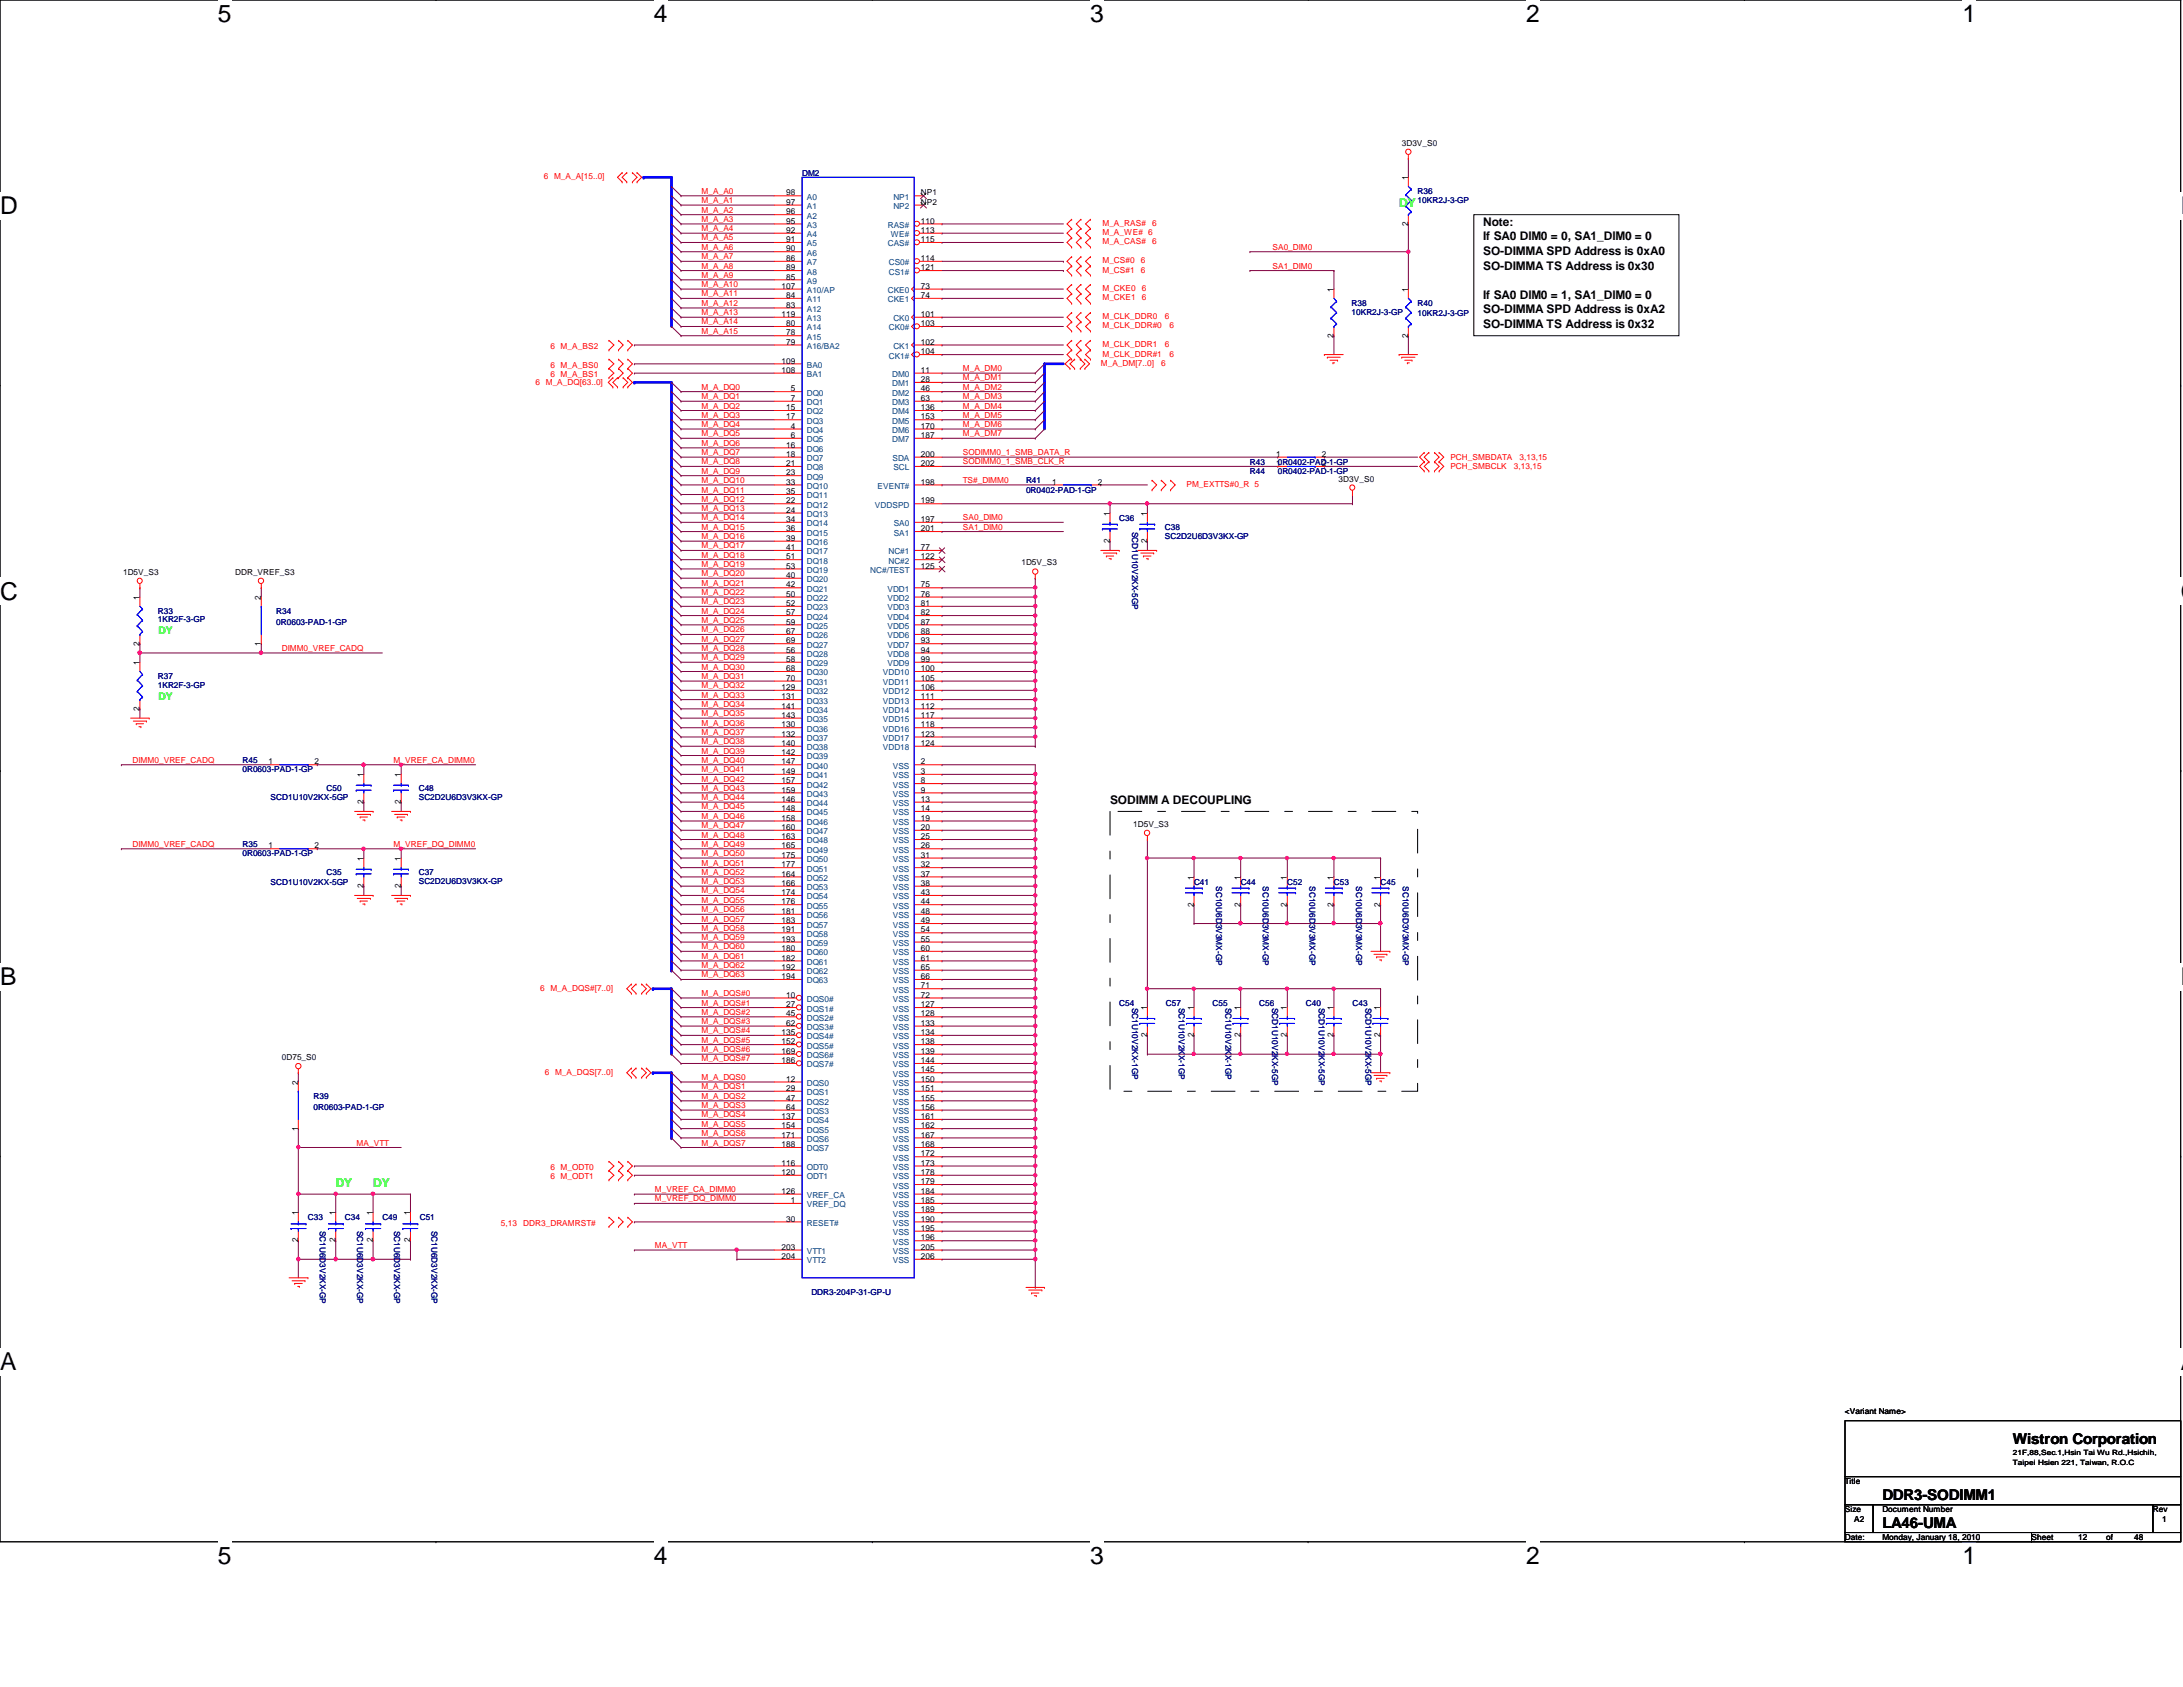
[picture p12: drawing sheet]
<svg xmlns="http://www.w3.org/2000/svg" width="279mm" height="216mm" viewBox="0 0 279 216" stroke-linecap="round" stroke-linejoin="round" font-family="sans-serif">
<defs><g id="words">
<g font-size="3.1">
<text x="27.9" y="2.8">5</text>
<text x="83.7" y="2.8">4</text>
<text x="139.5" y="2.8">3</text>
<text x="195.3" y="2.8">2</text>
<text x="251.2" y="2.8">1</text>
<text x="0" y="27.4">D</text>
<text x="279.1" y="27.4">D</text>
<text x="0" y="76.8">C</text>
<text x="279.1" y="76.8">C</text>
<text x="0" y="126.1">B</text>
<text x="279.1" y="126.1">B</text>
<text x="0" y="175.4">A</text>
<text x="279.1" y="175.4">A</text>
<text x="27.9" y="200.1">5</text>
<text x="83.7" y="200.1">4</text>
<text x="139.5" y="200.1">3</text>
<text x="195.3" y="200.1">2</text>
<text x="251.2" y="200.1">1</text>
</g>
<g font-size="1.9">
<text x="257.6" y="184.8">Wistron Corporation</text>
<text x="240.9" y="191.9">DDR3-SODIMM1</text>
<text x="240.9" y="195.5">LA46-UMA</text>
</g>
<g font-size="1.5" fill="#0f0">
<text x="179.1" y="26.5">DY</text>
<text x="43" y="151.8">DY</text>
<text x="47.8" y="151.8">DY</text>
</g>
<g font-size="1.5">
<text x="189.8" y="28.9">Note:</text>
<text x="189.8" y="30.8">If SA0 DIM0 = 0, SA1_DIM0 = 0</text>
<text x="189.8" y="32.6">SO-DIMMA SPD Address is 0xA0</text>
<text x="189.8" y="34.5">SO-DIMMA TS Address is 0x30</text>
<text x="189.8" y="38.2">If SA0 DIM0 = 1, SA1_DIM0 = 0</text>
<text x="189.8" y="40.1">SO-DIMMA SPD Address is 0xA2</text>
<text x="189.8" y="42">SO-DIMMA TS Address is 0x32</text>
<text x="142.1" y="102.9">SODIMM A DECOUPLING</text>
</g>
<g font-size="1.3" fill="#0f0">
<text x="20.3" y="81.2">DY</text>
<text x="20.3" y="89.6">DY</text>
</g>
<g font-size="1.1" fill="#f00">
<text x="69.6" y="22.9">6 M_A_A[15..0]</text>
<text x="89.8" y="26">M_A_A1</text>
<text x="89.8" y="27.2">M_A_A2</text>
<text x="89.8" y="28.4">M_A_A3</text>
<text x="89.8" y="29.6">M_A_A4</text>
<text x="89.8" y="24.8">M_A_A0</text>
<text x="141.1" y="28.9">M_A_RAS#</text>
<text x="147.4" y="28.9">6</text>
<text x="89.8" y="30.8">M_A_A5</text>
<text x="89.8" y="33.2">M_A_A7</text>
<text x="89.8" y="34.4">M_A_A8</text>
<text x="89.8" y="35.6">M_A_A9</text>
<text x="89.8" y="32">M_A_A6</text>
<text x="141.1" y="30.1">M_A_WE# 6</text>
<text x="141.1" y="33.7">M_CS#0</text>
<text x="141.1" y="31.3">M_A_CAS#</text>
<text x="141.1" y="34.9">M_CS#1</text>
<text x="146" y="33.7">6</text>
<text x="146" y="34.9">6</text>
<text x="147.4" y="31.3">6</text>
<text x="162.9" y="32">SA0_DIM0</text>
<text x="162.9" y="34.4">SA1_DIM0</text>
<text x="89.8" y="36.7">M_A_A10</text>
<text x="89.8" y="37.9">M_A_A11</text>
<text x="89.8" y="40.3">M_A_A13</text>
<text x="89.8" y="41.5">M_A_A14</text>
<text x="89.8" y="39.2">M_A_A12</text>
<text x="141.1" y="37.3">M_CKE0</text>
<text x="141.1" y="38.4">M_CKE1</text>
<text x="141.1" y="40.9">M_CLK_DDR0</text>
<text x="146.1" y="37.3">6</text>
<text x="146.1" y="38.4">6</text>
<text x="149.1" y="40.9">6</text>
<text x="70.4" y="44.7">6 M_A_BS2</text>
<text x="70.4" y="47.1">6 M_A_BS0</text>
<text x="89.8" y="42.7">M_A_A15</text>
<text x="123.2" y="47.5">M_A_DM0</text>
<text x="140.9" y="46.8">M_A_DM[7..0]</text>
<text x="141.1" y="42">M_CLK_DDR#0</text>
<text x="141.1" y="44.4">M_CLK_DDR1</text>
<text x="141.1" y="45.6">M_CLK_DDR#1</text>
<text x="148.6" y="46.8">6</text>
<text x="149.1" y="44.4">6</text>
<text x="149.7" y="42">6</text>
<text x="149.7" y="45.6">6</text>
<text x="68.5" y="49.3">6 M_A_DQ[63..0]</text>
<text x="70.4" y="48.3">6 M_A_BS1</text>
<text x="89.8" y="49.9">M_A_DQ0</text>
<text x="89.8" y="51.1">M_A_DQ1</text>
<text x="89.8" y="52.3">M_A_DQ2</text>
<text x="89.8" y="53.5">M_A_DQ3</text>
<text x="123.2" y="52.3">M_A_DM4</text>
<text x="123.2" y="53.5">M_A_DM5</text>
<text x="123.2" y="48.7">M_A_DM1</text>
<text x="123.2" y="49.9">M_A_DM2</text>
<text x="123.2" y="51.1">M_A_DM3</text>
<text x="89.8" y="54.7">M_A_DQ4</text>
<text x="89.8" y="55.8">M_A_DQ5</text>
<text x="89.8" y="57.1">M_A_DQ6</text>
<text x="89.8" y="58.3">M_A_DQ7</text>
<text x="89.8" y="59.4">M_A_DQ8</text>
<text x="123.2" y="59.4">SODIMM0_1_SMB_CLK_R</text>
<text x="123.2" y="54.7">M_A_DM6</text>
<text x="123.2" y="55.8">M_A_DM7</text>
<text x="123.2" y="58.3">SODIMM0_1_SMB_DATA_R</text>
<text x="185.6" y="58.9">PCH_SMBDATA</text>
<text x="194.5" y="58.9">3,13,15</text>
<text x="89.8" y="64.2">M_A_DQ12</text>
<text x="89.8" y="65.4">M_A_DQ13</text>
<text x="89.8" y="60.6">M_A_DQ9</text>
<text x="89.8" y="61.8">M_A_DQ10</text>
<text x="89.8" y="63">M_A_DQ11</text>
<text x="123.2" y="61.8">TS#_DIMM0</text>
<text x="151.8" y="62.3">PM_EXTTS#0_R 5</text>
<text x="185.6" y="60.1">PCH_SMBCLK</text>
<text x="193.8" y="60.1">3,13,15</text>
<text x="89.8" y="66.6">M_A_DQ14</text>
<text x="89.8" y="67.8">M_A_DQ15</text>
<text x="89.8" y="69">M_A_DQ16</text>
<text x="89.8" y="70.2">M_A_DQ17</text>
<text x="89.8" y="71.4">M_A_DQ18</text>
<text x="123.2" y="66.6">SA0_DIM0</text>
<text x="123.2" y="67.8">SA1_DIM0</text>
<text x="89.8" y="72.6">M_A_DQ19</text>
<text x="89.8" y="73.7">M_A_DQ20</text>
<text x="89.8" y="75">M_A_DQ21</text>
<text x="89.8" y="76.2">M_A_DQ22</text>
<text x="89.8" y="77.3">M_A_DQ23</text>
<text x="36.1" y="83.3">DIMM0_VREF_CADQ</text>
<text x="89.8" y="78.5">M_A_DQ24</text>
<text x="89.8" y="79.7">M_A_DQ25</text>
<text x="89.8" y="80.9">M_A_DQ26</text>
<text x="89.8" y="82.1">M_A_DQ27</text>
<text x="89.8" y="83.3">M_A_DQ28</text>
<text x="89.8" y="84.5">M_A_DQ29</text>
<text x="89.8" y="85.7">M_A_DQ30</text>
<text x="89.8" y="86.9">M_A_DQ31</text>
<text x="89.8" y="88.1">M_A_DQ32</text>
<text x="89.8" y="89.3">M_A_DQ33</text>
<text x="89.8" y="90.5">M_A_DQ34</text>
<text x="89.8" y="91.7">M_A_DQ35</text>
<text x="89.8" y="92.9">M_A_DQ36</text>
<text x="89.8" y="94.1">M_A_DQ37</text>
<text x="89.8" y="95.2">M_A_DQ38</text>
<text x="17" y="97.6">DIMM0_VREF_CADQ</text>
<text x="50.4" y="97.6">M_VREF_CA_DIMM0</text>
<text x="89.8" y="97.6">M_A_DQ40</text>
<text x="89.8" y="98.8">M_A_DQ41</text>
<text x="89.8" y="100">M_A_DQ42</text>
<text x="89.8" y="101.2">M_A_DQ43</text>
<text x="89.8" y="96.4">M_A_DQ39</text>
<text x="89.8" y="102.4">M_A_DQ44</text>
<text x="89.8" y="103.6">M_A_DQ45</text>
<text x="89.8" y="104.8">M_A_DQ46</text>
<text x="89.8" y="106">M_A_DQ47</text>
<text x="89.8" y="107.2">M_A_DQ48</text>
<text x="17" y="108.4">DIMM0_VREF_CADQ</text>
<text x="50.4" y="108.4">M_VREF_DQ_DIMM0</text>
<text x="89.8" y="108.4">M_A_DQ49</text>
<text x="89.8" y="109.6">M_A_DQ50</text>
<text x="89.8" y="110.8">M_A_DQ51</text>
<text x="89.8" y="112">M_A_DQ52</text>
<text x="89.8" y="113.2">M_A_DQ53</text>
<text x="89.8" y="114.3">M_A_DQ54</text>
<text x="89.8" y="115.5">M_A_DQ55</text>
<text x="89.8" y="116.8">M_A_DQ56</text>
<text x="89.8" y="117.9">M_A_DQ57</text>
<text x="89.8" y="119.1">M_A_DQ58</text>
<text x="89.8" y="120.3">M_A_DQ59</text>
<text x="89.8" y="121.5">M_A_DQ60</text>
<text x="89.8" y="122.7">M_A_DQ61</text>
<text x="89.8" y="123.9">M_A_DQ62</text>
<text x="89.8" y="125.1">M_A_DQ63</text>
<text x="69.1" y="126.8">6 M_A_DQS#[7..0]</text>
<text x="89.8" y="127.5">M_A_DQS#0</text>
<text x="89.8" y="128.7">M_A_DQS#1</text>
<text x="89.8" y="129.9">M_A_DQS#2</text>
<text x="89.8" y="131.1">M_A_DQS#3</text>
<text x="69.7" y="137.5">6 M_A_DQS[7..0]</text>
<text x="89.8" y="133.4">M_A_DQS#5</text>
<text x="89.8" y="134.7">M_A_DQS#6</text>
<text x="89.8" y="135.8">M_A_DQS#7</text>
<text x="89.8" y="132.2">M_A_DQS#4</text>
<text x="89.8" y="141.8">M_A_DQS3</text>
<text x="89.8" y="143">M_A_DQS4</text>
<text x="89.8" y="138.2">M_A_DQS0</text>
<text x="89.8" y="139.4">M_A_DQS1</text>
<text x="89.8" y="140.6">M_A_DQS2</text>
<text x="45.6" y="146.6">MA_VTT</text>
<text x="70.4" y="149.7">6 M_ODT0</text>
<text x="89.8" y="144.2">M_A_DQS5</text>
<text x="89.8" y="145.4">M_A_DQS6</text>
<text x="89.8" y="146.6">M_A_DQS7</text>
<text x="70.4" y="150.9">6 M_ODT1</text>
<text x="83.8" y="152.6">M_VREF_CA_DIMM0</text>
<text x="83.8" y="153.8">M_VREF_DQ_DIMM0</text>
<text x="64.1" y="156.9">5,13</text>
<text x="67" y="156.9">DDR3_DRAMRST#</text>
<text x="83.8" y="159.7">MA_VTT</text>
</g>
<g font-size="1.1" fill="#000080">
<text x="102.7" y="22.5">DM2</text>
<text x="181.4" y="24.8">R36</text>
<text x="181.4" y="26">10KR2J-3-GP</text>
<text x="173" y="39.2">R38</text>
<text x="173" y="40.3">10KR2J-3-GP</text>
<text x="181.4" y="39.2">R40</text>
<text x="181.4" y="40.4">10KR2J-3-GP</text>
<text x="160" y="59.5">R43</text>
<text x="131.3" y="61.8">R41</text>
<text x="131.3" y="63">0R0402-PAD-1-GP</text>
<text x="160" y="60.7">R44</text>
<text x="163.5" y="60.7">0R0402-PAD-1-GP</text>
<text x="143.3" y="66.6">C36</text>
<text x="144.9" y="68" transform="rotate(90 144.9 68)">SCD1U10V2KX-5GP</text>
<text x="149.1" y="67.8">C38</text>
<text x="149.1" y="68.9">SC2D2U6D3V3KX-GP</text>
<text x="20.2" y="78.6">R33</text>
<text x="20.2" y="79.6">1KR2F-3-GP</text>
<text x="35.3" y="78.6">R34</text>
<text x="35.3" y="80">0R0603-PAD-1-GP</text>
<text x="20.2" y="86.9">R37</text>
<text x="20.2" y="88">1KR2F-3-GP</text>
<text x="31" y="97.7">R45</text>
<text x="31" y="98.8">0R0603-PAD-1-GP</text>
<text x="41.8" y="101.3">C50</text>
<text x="53.6" y="101.3">C48</text>
<text x="34.6" y="102.4">SCD1U10V2KX-5GP</text>
<text x="53.6" y="102.3">SC2D2U6D3V3KX-GP</text>
<text x="31" y="108.4">R35</text>
<text x="31" y="109.6">0R0603-PAD-1-GP</text>
<text x="34.6" y="113.2">SCD1U10V2KX-5GP</text>
<text x="41.8" y="112">C35</text>
<text x="53.6" y="112">C37</text>
<text x="53.6" y="113.1">SC2D2U6D3V3KX-GP</text>
<text x="152.8" y="113.2">C41</text>
<text x="155.7" y="113.4" transform="rotate(90 155.7 113.4)">SC10U6D3V3MX-GP</text>
<text x="158.8" y="113.2">C44</text>
<text x="161.6" y="113.4" transform="rotate(90 161.6 113.4)">SC10U6D3V3MX-GP</text>
<text x="164.8" y="113.2">C52</text>
<text x="167.6" y="113.4" transform="rotate(90 167.6 113.4)">SC10U6D3V3MX-GP</text>
<text x="170.7" y="113.2">C53</text>
<text x="173.6" y="113.4" transform="rotate(90 173.6 113.4)">SC10U6D3V3MX-GP</text>
<text x="176.7" y="113.2">C45</text>
<text x="179.5" y="113.4" transform="rotate(90 179.5 113.4)">SC10U6D3V3MX-GP</text>
<text x="143.3" y="128.7">C54</text>
<text x="144.9" y="128.9" transform="rotate(90 144.9 128.9)">SC1U10V2KX-1GP</text>
<text x="149.2" y="128.7">C57</text>
<text x="150.9" y="128.9" transform="rotate(90 150.9 128.9)">SC1U10V2KX-1GP</text>
<text x="155.2" y="128.7">C55</text>
<text x="156.8" y="128.9" transform="rotate(90 156.8 128.9)">SC1U10V2KX-1GP</text>
<text x="161.2" y="128.7">C56</text>
<text x="162.8" y="128.9" transform="rotate(90 162.8 128.9)">SCD1U10V2KX-5GP</text>
<text x="167.1" y="128.7">C40</text>
<text x="168.8" y="128.9" transform="rotate(90 168.8 128.9)">SCD1U10V2KX-5GP</text>
<text x="173.1" y="128.7">C43</text>
<text x="174.8" y="128.9" transform="rotate(90 174.8 128.9)">SCD1U10V2KX-5GP</text>
<text x="40.1" y="140.6">R39</text>
<text x="40.1" y="142.1">0R0603-PAD-1-GP</text>
<text x="39.4" y="156.2">C33</text>
<text x="40.9" y="157.5" transform="rotate(90 40.9 157.5)">SC1U6D3V2KX-GP</text>
<text x="44.2" y="156.2">C34</text>
<text x="45.7" y="157.5" transform="rotate(90 45.7 157.5)">SC1U6D3V2KX-GP</text>
<text x="48.9" y="156.2">C49</text>
<text x="50.5" y="157.5" transform="rotate(90 50.5 157.5)">SC1U6D3V2KX-GP</text>
<text x="53.7" y="156.2">C51</text>
<text x="55.2" y="157.5" transform="rotate(90 55.2 157.5)">SC1U6D3V2KX-GP</text>
<text x="103.8" y="165.7">DDR3-204P-31-GP-U</text>
</g>
<g font-size="1.1">
<text x="179.4" y="18.6">3D3V_S0</text>
<text x="180.2" y="23" transform="rotate(-90 180.2 23)">1</text>
<text x="100.6" y="25">98</text>
<text x="100.6" y="26.2">97</text>
<text x="100.6" y="27.4">96</text>
<text x="100.6" y="28.6">95</text>
<text x="100.6" y="29.8">92</text>
<text x="117.9" y="25">NP1</text>
<text x="117.9" y="26.2">NP2</text>
<text x="117.9" y="28.6">110</text>
<text x="117.9" y="29.8">113</text>
<text x="180.2" y="28.9" transform="rotate(-90 180.2 28.9)">2</text>
<text x="100.6" y="31">91</text>
<text x="100.6" y="32.2">90</text>
<text x="100.6" y="33.4">86</text>
<text x="100.6" y="34.6">89</text>
<text x="100.6" y="35.8">85</text>
<text x="117.9" y="31">115</text>
<text x="117.9" y="33.4">114</text>
<text x="117.9" y="34.6">121</text>
<text x="100" y="37">107</text>
<text x="100" y="40.6">119</text>
<text x="100.6" y="38.1">84</text>
<text x="100.6" y="39.4">83</text>
<text x="100.6" y="41.7">80</text>
<text x="117.9" y="37">73</text>
<text x="117.9" y="38.1">74</text>
<text x="117.9" y="40.6">101</text>
<text x="117.9" y="41.7">103</text>
<text x="170.7" y="37.3" transform="rotate(-90 170.7 37.3)">1</text>
<text x="180.2" y="37.3" transform="rotate(-90 180.2 37.3)">1</text>
<text x="100" y="46.5">109</text>
<text x="100" y="47.7">108</text>
<text x="100.6" y="42.9">78</text>
<text x="100.6" y="44.1">79</text>
<text x="117.9" y="44.1">102</text>
<text x="117.9" y="45.3">104</text>
<text x="117.9" y="47.7">11</text>
<text x="170.7" y="43.2" transform="rotate(-90 170.7 43.2)">2</text>
<text x="180.2" y="43.2" transform="rotate(-90 180.2 43.2)">2</text>
<text x="100.6" y="52.5">15</text>
<text x="100.6" y="53.7">17</text>
<text x="101.2" y="50.1">5</text>
<text x="101.2" y="51.3">7</text>
<text x="117.9" y="48.9">28</text>
<text x="117.9" y="50.1">46</text>
<text x="117.9" y="51.3">63</text>
<text x="117.9" y="52.5">136</text>
<text x="117.9" y="53.7">153</text>
<text x="100.6" y="57.3">16</text>
<text x="100.6" y="58.5">18</text>
<text x="100.6" y="59.6">21</text>
<text x="101.2" y="54.9">4</text>
<text x="101.2" y="56">6</text>
<text x="117.9" y="54.9">170</text>
<text x="117.9" y="56">187</text>
<text x="117.9" y="58.5">200</text>
<text x="117.9" y="59.6">202</text>
<text x="163.3" y="59.6">10R0402-PAD-1-GP</text>
<text x="163.3" y="58.5">1</text>
<text x="169.2" y="59.6">2</text>
<text x="169.2" y="58.5">2</text>
<text x="100.6" y="60.8">23</text>
<text x="100.6" y="62">33</text>
<text x="100.6" y="63.2">35</text>
<text x="100.6" y="64.4">22</text>
<text x="100.6" y="65.6">24</text>
<text x="117.9" y="64.4">199</text>
<text x="117.9" y="62">198</text>
<text x="134.7" y="62">1</text>
<text x="140.5" y="62">2</text>
<text x="142" y="66" transform="rotate(-90 142 66)">1</text>
<text x="146.8" y="66" transform="rotate(-90 146.8 66)">1</text>
<text x="171.3" y="61.6">3D3V_S0</text>
<text x="100.6" y="66.8">34</text>
<text x="100.6" y="68">36</text>
<text x="100.6" y="69.2">39</text>
<text x="100.6" y="70.4">41</text>
<text x="100.6" y="71.6">51</text>
<text x="117.9" y="66.8">197</text>
<text x="117.9" y="68">201</text>
<text x="117.9" y="70.4">77</text>
<text x="117.9" y="71.6">122</text>
<text x="142" y="69.5" transform="rotate(-90 142 69.5)">2</text>
<text x="146.8" y="69.5" transform="rotate(-90 146.8 69.5)">2</text>
<text x="15.7" y="73.6">1D5V_S3</text>
<text x="17.9" y="76.8" transform="rotate(-90 17.9 76.8)">1</text>
<text x="30.1" y="73.6">DDR_VREF_S3</text>
<text x="33.4" y="76.8" transform="rotate(-90 33.4 76.8)">2</text>
<text x="100.6" y="72.8">53</text>
<text x="100.6" y="74">40</text>
<text x="100.6" y="75.2">42</text>
<text x="100.6" y="76.4">50</text>
<text x="100.6" y="77.6">52</text>
<text x="117.9" y="72.8">125</text>
<text x="117.9" y="77.6">81</text>
<text x="117.9" y="75.2">75</text>
<text x="117.9" y="76.4">76</text>
<text x="130.7" y="72.3">1D5V_S3</text>
<text x="17.9" y="82.6" transform="rotate(-90 17.9 82.6)">2</text>
<text x="33.4" y="82.6" transform="rotate(-90 33.4 82.6)">1</text>
<text x="100.6" y="78.7">57</text>
<text x="100.6" y="79.9">59</text>
<text x="100.6" y="81.2">67</text>
<text x="100.6" y="82.3">69</text>
<text x="100.6" y="83.5">56</text>
<text x="117.9" y="78.7">82</text>
<text x="117.9" y="79.9">87</text>
<text x="117.9" y="81.2">88</text>
<text x="117.9" y="82.3">93</text>
<text x="117.9" y="83.5">94</text>
<text x="17.9" y="85.1" transform="rotate(-90 17.9 85.1)">1</text>
<text x="100" y="88.3">129</text>
<text x="100" y="89.5">131</text>
<text x="100.6" y="84.7">58</text>
<text x="100.6" y="85.9">68</text>
<text x="100.6" y="87.1">70</text>
<text x="117.9" y="84.7">99</text>
<text x="117.9" y="85.9">100</text>
<text x="117.9" y="89.5">111</text>
<text x="117.9" y="87.1">105</text>
<text x="117.9" y="88.3">106</text>
<text x="17.9" y="91" transform="rotate(-90 17.9 91)">2</text>
<text x="100" y="90.7">141</text>
<text x="100" y="91.9">143</text>
<text x="100" y="93.1">130</text>
<text x="100" y="94.3">132</text>
<text x="100" y="95.5">140</text>
<text x="117.9" y="95.5">124</text>
<text x="117.9" y="90.7">112</text>
<text x="117.9" y="91.9">117</text>
<text x="117.9" y="93.1">118</text>
<text x="117.9" y="94.3">123</text>
<text x="34.4" y="97.8">1</text>
<text x="40.3" y="97.8">2</text>
<text x="46.5" y="99.4" transform="rotate(-90 46.5 99.4)">1</text>
<text x="51.3" y="99.4" transform="rotate(-90 51.3 99.4)">1</text>
<text x="100" y="96.6">142</text>
<text x="100" y="97.8">147</text>
<text x="100" y="99.1">149</text>
<text x="100" y="100.2">157</text>
<text x="100" y="101.4">159</text>
<text x="117.9" y="97.8">2</text>
<text x="117.9" y="99.1">3</text>
<text x="117.9" y="100.2">8</text>
<text x="117.9" y="101.4">9</text>
<text x="46.5" y="102.9" transform="rotate(-90 46.5 102.9)">2</text>
<text x="51.3" y="102.9" transform="rotate(-90 51.3 102.9)">2</text>
<text x="100" y="102.6">146</text>
<text x="100" y="103.8">148</text>
<text x="100" y="105">158</text>
<text x="100" y="106.2">160</text>
<text x="100" y="107.4">163</text>
<text x="117.9" y="102.6">13</text>
<text x="117.9" y="103.8">14</text>
<text x="117.9" y="105">19</text>
<text x="117.9" y="106.2">20</text>
<text x="117.9" y="107.4">25</text>
<text x="145" y="105.8">1D5V_S3</text>
<text x="34.4" y="108.6">1</text>
<text x="40.3" y="108.6">2</text>
<text x="46.5" y="113.7" transform="rotate(-90 46.5 113.7)">2</text>
<text x="46.5" y="110.2" transform="rotate(-90 46.5 110.2)">1</text>
<text x="51.3" y="113.7" transform="rotate(-90 51.3 113.7)">2</text>
<text x="51.3" y="110.2" transform="rotate(-90 51.3 110.2)">1</text>
<text x="100" y="108.6">165</text>
<text x="100" y="109.8">175</text>
<text x="100" y="111">177</text>
<text x="100" y="112.2">164</text>
<text x="100" y="113.4">166</text>
<text x="117.9" y="108.6">26</text>
<text x="117.9" y="109.8">31</text>
<text x="117.9" y="111">32</text>
<text x="117.9" y="112.2">37</text>
<text x="117.9" y="113.4">38</text>
<text x="152.8" y="112.6" transform="rotate(-90 152.8 112.6)">1</text>
<text x="158.7" y="112.6" transform="rotate(-90 158.7 112.6)">1</text>
<text x="164.7" y="112.6" transform="rotate(-90 164.7 112.6)">1</text>
<text x="170.7" y="112.6" transform="rotate(-90 170.7 112.6)">1</text>
<text x="176.7" y="112.6" transform="rotate(-90 176.7 112.6)">1</text>
<text x="100" y="114.6">174</text>
<text x="100" y="115.7">176</text>
<text x="100" y="117">181</text>
<text x="100" y="118.2">183</text>
<text x="100" y="119.3">191</text>
<text x="117.9" y="114.6">43</text>
<text x="117.9" y="115.7">44</text>
<text x="117.9" y="117">48</text>
<text x="117.9" y="118.2">49</text>
<text x="117.9" y="119.3">54</text>
<text x="152.8" y="116" transform="rotate(-90 152.8 116)">2</text>
<text x="158.7" y="116" transform="rotate(-90 158.7 116)">2</text>
<text x="164.7" y="116" transform="rotate(-90 164.7 116)">2</text>
<text x="170.7" y="116" transform="rotate(-90 170.7 116)">2</text>
<text x="176.7" y="116" transform="rotate(-90 176.7 116)">2</text>
<text x="100" y="120.5">193</text>
<text x="100" y="121.7">180</text>
<text x="100" y="122.9">182</text>
<text x="100" y="124.1">192</text>
<text x="100" y="125.3">194</text>
<text x="117.9" y="120.5">55</text>
<text x="117.9" y="121.7">60</text>
<text x="117.9" y="122.9">61</text>
<text x="117.9" y="124.1">65</text>
<text x="117.9" y="125.3">66</text>
<text x="100.6" y="127.7">10</text>
<text x="100.6" y="128.9">27</text>
<text x="100.6" y="130.1">45</text>
<text x="100.6" y="131.3">62</text>
<text x="117.9" y="126.5">71</text>
<text x="117.9" y="127.7">72</text>
<text x="117.9" y="128.9">127</text>
<text x="117.9" y="130.1">128</text>
<text x="117.9" y="131.3">133</text>
<text x="146.8" y="129.3" transform="rotate(-90 146.8 129.3)">1</text>
<text x="152.8" y="129.3" transform="rotate(-90 152.8 129.3)">1</text>
<text x="158.7" y="129.3" transform="rotate(-90 158.7 129.3)">1</text>
<text x="164.7" y="129.3" transform="rotate(-90 164.7 129.3)">1</text>
<text x="170.7" y="129.3" transform="rotate(-90 170.7 129.3)">1</text>
<text x="176.7" y="129.3" transform="rotate(-90 176.7 129.3)">1</text>
<text x="36.1" y="135.6">0D75_S0</text>
<text x="100" y="132.5">135</text>
<text x="100" y="133.6">152</text>
<text x="100" y="134.9">169</text>
<text x="100" y="136.1">186</text>
<text x="117.9" y="132.5">134</text>
<text x="117.9" y="133.6">138</text>
<text x="117.9" y="134.9">139</text>
<text x="117.9" y="136.1">144</text>
<text x="117.9" y="137.2">145</text>
<text x="146.8" y="132.8" transform="rotate(-90 146.8 132.8)">2</text>
<text x="152.8" y="132.8" transform="rotate(-90 152.8 132.8)">2</text>
<text x="158.7" y="132.8" transform="rotate(-90 158.7 132.8)">2</text>
<text x="164.7" y="132.8" transform="rotate(-90 164.7 132.8)">2</text>
<text x="170.7" y="132.8" transform="rotate(-90 170.7 132.8)">2</text>
<text x="176.7" y="132.8" transform="rotate(-90 176.7 132.8)">2</text>
<text x="38.1" y="138.8" transform="rotate(-90 38.1 138.8)">2</text>
<text x="100" y="143.2">137</text>
<text x="100.6" y="138.4">12</text>
<text x="100.6" y="139.6">29</text>
<text x="100.6" y="140.8">47</text>
<text x="100.6" y="142">64</text>
<text x="117.9" y="139.6">151</text>
<text x="117.9" y="138.4">150</text>
<text x="117.9" y="140.8">155</text>
<text x="117.9" y="142">156</text>
<text x="117.9" y="143.2">161</text>
<text x="38.1" y="144.7" transform="rotate(-90 38.1 144.7)">1</text>
<text x="100" y="144.4">154</text>
<text x="100" y="145.6">171</text>
<text x="100" y="146.8">188</text>
<text x="100" y="149.2">116</text>
<text x="117.9" y="144.4">162</text>
<text x="117.9" y="145.6">167</text>
<text x="117.9" y="146.8">168</text>
<text x="117.9" y="149.2">173</text>
<text x="117.9" y="148">172</text>
<text x="38.1" y="155.5" transform="rotate(-90 38.1 155.5)">1</text>
<text x="42.9" y="155.5" transform="rotate(-90 42.9 155.5)">1</text>
<text x="47.7" y="155.5" transform="rotate(-90 47.7 155.5)">1</text>
<text x="52.5" y="155.5" transform="rotate(-90 52.5 155.5)">1</text>
<text x="100" y="150.4">120</text>
<text x="100" y="152.8">126</text>
<text x="101.2" y="154">1</text>
<text x="117.9" y="151.6">179</text>
<text x="117.9" y="150.4">178</text>
<text x="117.9" y="154">185</text>
<text x="117.9" y="152.8">184</text>
<text x="117.9" y="155.2">189</text>
<text x="38.1" y="159" transform="rotate(-90 38.1 159)">2</text>
<text x="42.9" y="159" transform="rotate(-90 42.9 159)">2</text>
<text x="47.7" y="159" transform="rotate(-90 47.7 159)">2</text>
<text x="52.5" y="159" transform="rotate(-90 52.5 159)">2</text>
<text x="100" y="159.9">203</text>
<text x="100" y="161.1">204</text>
<text x="100.6" y="156.3">30</text>
<text x="117.9" y="156.3">190</text>
<text x="117.9" y="157.5">195</text>
<text x="117.9" y="158.7">196</text>
<text x="117.9" y="159.9">205</text>
<text x="117.9" y="161.1">206</text>
<text x="236.1" y="181">&lt;Variant Name&gt;</text>
<text x="236.1" y="189.9">Title</text>
<text x="236.1" y="193.5">Size</text>
<text x="236.1" y="197.1">Date:</text>
<text x="237.3" y="194.7">A2</text>
<text x="240.9" y="197.1">Monday, January 18, 2010</text>
<text x="240.9" y="193.5">Document Number</text>
<text x="260" y="197.1">Sheet</text>
<text x="266" y="197.1">12</text>
<text x="269.6" y="197.1">of</text>
<text x="273.1" y="197.1">48</text>
<text x="275.5" y="193.5">Rev</text>
<text x="276.7" y="194.7">1</text>
</g>
<g font-size="1.1" fill="#004080">
<text x="103.3" y="25.6">A0</text>
<text x="103.3" y="26.8">A1</text>
<text x="103.3" y="28">A2</text>
<text x="103.3" y="29.2">A3</text>
<text x="113.6" y="29.2">RAS#</text>
<text x="114.3" y="25.6">NP1</text>
<text x="114.3" y="26.8">NP2</text>
<text x="103.3" y="30.4">A4</text>
<text x="103.3" y="31.5">A5</text>
<text x="103.3" y="32.7">A6</text>
<text x="103.3" y="34">A7</text>
<text x="103.3" y="35.1">A8</text>
<text x="113.6" y="31.5">CAS#</text>
<text x="113.7" y="34">CS0#</text>
<text x="113.7" y="35.1">CS1#</text>
<text x="114" y="30.4">WE#</text>
<text x="103.3" y="36.3">A9</text>
<text x="103.3" y="37.5">A10/AP</text>
<text x="103.3" y="38.7">A11</text>
<text x="103.3" y="39.9">A12</text>
<text x="103.3" y="41.1">A13</text>
<text x="113.6" y="37.5">CKE0</text>
<text x="113.6" y="38.7">CKE1</text>
<text x="114.3" y="41.1">CK0</text>
<text x="103.3" y="42.3">A14</text>
<text x="103.3" y="43.5">A15</text>
<text x="103.3" y="44.7">A16/BA2</text>
<text x="103.3" y="47.1">BA0</text>
<text x="113.7" y="42.3">CK0#</text>
<text x="113.7" y="45.9">CK1#</text>
<text x="114.3" y="44.7">CK1</text>
<text x="103.3" y="48.3">BA1</text>
<text x="103.3" y="50.6">DQ0</text>
<text x="103.3" y="51.9">DQ1</text>
<text x="103.3" y="53">DQ2</text>
<text x="114.2" y="48.3">DM0</text>
<text x="114.2" y="49.4">DM1</text>
<text x="114.2" y="50.6">DM2</text>
<text x="114.2" y="51.9">DM3</text>
<text x="114.2" y="53">DM4</text>
<text x="103.3" y="54.2">DQ3</text>
<text x="103.3" y="55.4">DQ4</text>
<text x="103.3" y="56.6">DQ5</text>
<text x="103.3" y="57.8">DQ6</text>
<text x="103.3" y="59">DQ7</text>
<text x="114.2" y="54.2">DM5</text>
<text x="114.2" y="55.4">DM6</text>
<text x="114.2" y="56.6">DM7</text>
<text x="114.2" y="59">SDA</text>
<text x="103.3" y="60.2">DQ8</text>
<text x="103.3" y="61.4">DQ9</text>
<text x="103.3" y="62.6">DQ10</text>
<text x="103.3" y="63.8">DQ11</text>
<text x="103.3" y="65">DQ12</text>
<text x="112" y="65">VDDSPD</text>
<text x="112.3" y="62.6">EVENT#</text>
<text x="114.3" y="60.2">SCL</text>
<text x="103.3" y="66.2">DQ13</text>
<text x="103.3" y="67.4">DQ14</text>
<text x="103.3" y="68.5">DQ15</text>
<text x="103.3" y="69.8">DQ16</text>
<text x="103.3" y="71">DQ17</text>
<text x="113.7" y="71">NC#1</text>
<text x="114.4" y="67.4">SA0</text>
<text x="114.4" y="68.5">SA1</text>
<text x="103.3" y="72.1">DQ18</text>
<text x="103.3" y="73.3">DQ19</text>
<text x="103.3" y="74.5">DQ20</text>
<text x="103.3" y="75.7">DQ21</text>
<text x="103.3" y="76.9">DQ22</text>
<text x="111.4" y="73.3">NC#/TEST</text>
<text x="113.6" y="75.7">VDD1</text>
<text x="113.6" y="76.9">VDD2</text>
<text x="113.7" y="72.1">NC#2</text>
<text x="103.3" y="78.1">DQ23</text>
<text x="103.3" y="79.3">DQ24</text>
<text x="103.3" y="80.5">DQ25</text>
<text x="103.3" y="81.7">DQ26</text>
<text x="103.3" y="82.9">DQ27</text>
<text x="113.6" y="78.1">VDD3</text>
<text x="113.6" y="79.3">VDD4</text>
<text x="113.6" y="80.5">VDD5</text>
<text x="113.6" y="81.7">VDD6</text>
<text x="113.6" y="82.9">VDD7</text>
<text x="103.3" y="84.1">DQ28</text>
<text x="103.3" y="85.3">DQ29</text>
<text x="103.3" y="86.4">DQ30</text>
<text x="103.3" y="87.7">DQ31</text>
<text x="103.3" y="88.9">DQ32</text>
<text x="113" y="86.4">VDD10</text>
<text x="113" y="87.7">VDD11</text>
<text x="113" y="88.9">VDD12</text>
<text x="113.6" y="84.1">VDD8</text>
<text x="113.6" y="85.3">VDD9</text>
<text x="103.3" y="90">DQ33</text>
<text x="103.3" y="91.2">DQ34</text>
<text x="103.3" y="92.4">DQ35</text>
<text x="103.3" y="93.6">DQ36</text>
<text x="103.3" y="94.8">DQ37</text>
<text x="113" y="90">VDD13</text>
<text x="113" y="91.2">VDD14</text>
<text x="113" y="92.4">VDD15</text>
<text x="113" y="93.6">VDD16</text>
<text x="113" y="94.8">VDD17</text>
<text x="103.3" y="96">DQ38</text>
<text x="103.3" y="97.2">DQ39</text>
<text x="103.3" y="98.4">DQ40</text>
<text x="103.3" y="99.6">DQ41</text>
<text x="103.3" y="100.8">DQ42</text>
<text x="103.3" y="102">DQ43</text>
<text x="113" y="96">VDD18</text>
<text x="114.3" y="98.4">VSS</text>
<text x="114.3" y="99.6">VSS</text>
<text x="114.3" y="100.8">VSS</text>
<text x="114.3" y="102">VSS</text>
<text x="103.3" y="103.2">DQ44</text>
<text x="103.3" y="104.4">DQ45</text>
<text x="103.3" y="105.6">DQ46</text>
<text x="103.3" y="106.8">DQ47</text>
<text x="103.3" y="107.9">DQ48</text>
<text x="114.3" y="103.2">VSS</text>
<text x="114.3" y="104.4">VSS</text>
<text x="114.3" y="105.6">VSS</text>
<text x="114.3" y="106.8">VSS</text>
<text x="114.3" y="107.9">VSS</text>
<text x="103.3" y="109.1">DQ49</text>
<text x="103.3" y="110.3">DQ50</text>
<text x="103.3" y="111.5">DQ51</text>
<text x="103.3" y="112.7">DQ52</text>
<text x="103.3" y="113.9">DQ53</text>
<text x="114.3" y="109.1">VSS</text>
<text x="114.3" y="110.3">VSS</text>
<text x="114.3" y="111.5">VSS</text>
<text x="114.3" y="112.7">VSS</text>
<text x="114.3" y="113.9">VSS</text>
<text x="103.3" y="115.1">DQ54</text>
<text x="103.3" y="116.3">DQ55</text>
<text x="103.3" y="117.5">DQ56</text>
<text x="103.3" y="118.7">DQ57</text>
<text x="103.3" y="119.9">DQ58</text>
<text x="114.3" y="115.1">VSS</text>
<text x="114.3" y="116.3">VSS</text>
<text x="114.3" y="117.5">VSS</text>
<text x="114.3" y="118.7">VSS</text>
<text x="114.3" y="119.9">VSS</text>
<text x="103.3" y="121.1">DQ59</text>
<text x="103.3" y="122.3">DQ60</text>
<text x="103.3" y="123.5">DQ61</text>
<text x="103.3" y="124.7">DQ62</text>
<text x="103.3" y="125.9">DQ63</text>
<text x="114.3" y="121.1">VSS</text>
<text x="114.3" y="122.3">VSS</text>
<text x="114.3" y="123.5">VSS</text>
<text x="114.3" y="124.7">VSS</text>
<text x="114.3" y="125.9">VSS</text>
<text x="103.3" y="128.2">DQS0#</text>
<text x="103.3" y="129.5">DQS1#</text>
<text x="103.3" y="130.6">DQS2#</text>
<text x="103.3" y="131.8">DQS3#</text>
<text x="114.3" y="127">VSS</text>
<text x="114.3" y="128.2">VSS</text>
<text x="114.3" y="129.5">VSS</text>
<text x="114.3" y="130.6">VSS</text>
<text x="114.3" y="131.8">VSS</text>
<text x="103.3" y="133">DQS4#</text>
<text x="103.3" y="134.2">DQS5#</text>
<text x="103.3" y="135.4">DQS6#</text>
<text x="103.3" y="136.6">DQS7#</text>
<text x="114.3" y="133">VSS</text>
<text x="114.3" y="134.2">VSS</text>
<text x="114.3" y="135.4">VSS</text>
<text x="114.3" y="136.6">VSS</text>
<text x="114.3" y="137.8">VSS</text>
<text x="103.3" y="139">DQS0</text>
<text x="103.3" y="140.2">DQS1</text>
<text x="103.3" y="141.4">DQS2</text>
<text x="103.3" y="142.6">DQS3</text>
<text x="103.3" y="143.8">DQS4</text>
<text x="114.3" y="140.2">VSS</text>
<text x="114.3" y="139">VSS</text>
<text x="114.3" y="141.4">VSS</text>
<text x="114.3" y="142.6">VSS</text>
<text x="114.3" y="143.8">VSS</text>
<text x="103.3" y="144.9">DQS5</text>
<text x="103.3" y="146.1">DQS6</text>
<text x="103.3" y="147.4">DQS7</text>
<text x="103.3" y="149.7">ODT0</text>
<text x="114.3" y="144.9">VSS</text>
<text x="114.3" y="146.1">VSS</text>
<text x="114.3" y="147.4">VSS</text>
<text x="114.3" y="149.7">VSS</text>
<text x="114.3" y="148.5">VSS</text>
<text x="103.3" y="150.9">ODT1</text>
<text x="103.3" y="154.5">VREF_DQ</text>
<text x="103.3" y="153.3">VREF_CA</text>
<text x="114.3" y="152.1">VSS</text>
<text x="114.3" y="150.9">VSS</text>
<text x="114.3" y="154.5">VSS</text>
<text x="114.3" y="153.3">VSS</text>
<text x="114.3" y="155.7">VSS</text>
<text x="103.3" y="156.9">RESET#</text>
<text x="103.3" y="160.5">VTT1</text>
<text x="103.3" y="161.7">VTT2</text>
<text x="114.3" y="156.9">VSS</text>
<text x="114.3" y="158.1">VSS</text>
<text x="114.3" y="159.3">VSS</text>
<text x="114.3" y="160.5">VSS</text>
<text x="114.3" y="161.7">VSS</text>
</g>
<g font-size=".9">
<text x="257.6" y="186.2">21F,88,Sec.1,Hsin Tai Wu Rd.,Hsichih,</text>
<text x="257.6" y="187.5">Taipei Hsien 221, Taiwan, R.O.C</text>
</g>
</g></defs>
<path d="M0 0h279.1v197.3h-279.1z" fill="none" stroke="#000" stroke-width=".13"/>
<g fill="#fff">
<path d="M27.9 0h1.7v3.5h-1.7z"/>
<path d="M27.9 197.3h1.7v3.5h-1.7z"/>
</g>
<path d="M55.8 0h.1M55.8 197.3h.1" fill="none" stroke="#000" stroke-width=".13"/>
<g fill="#fff">
<path d="M83.7 0h1.7v3.5h-1.7z"/>
<path d="M83.7 197.3h1.7v3.5h-1.7z"/>
</g>
<path d="M111.6 0h.1M111.6 197.3h.1" fill="none" stroke="#000" stroke-width=".13"/>
<g fill="#fff">
<path d="M139.5 0h1.8v3.5h-1.8z"/>
<path d="M139.5 197.3h1.8v3.5h-1.8z"/>
</g>
<path d="M167.4 0h.1M167.4 197.3h.1" fill="none" stroke="#000" stroke-width=".13"/>
<g fill="#fff">
<path d="M195.3 0h1.8v3.5h-1.8z"/>
<path d="M195.3 197.3h1.8v3.5h-1.8z"/>
</g>
<path d="M223.3 0h.1M223.3 197.3h.1" fill="none" stroke="#000" stroke-width=".13"/>
<g fill="#fff">
<path d="M251.2 0h1.7v3.5h-1.7z"/>
<path d="M251.2 197.3h1.7v3.5h-1.7z"/>
<path d="M0 24.6h2.2v3.5h-2.2z"/>
<path d="M279.1 24.6h.3v3.5h-.3z"/>
<path d="M0 74h2.2v3.4h-2.2z"/>
<path d="M279.1 74h.3v3.4h-.3z"/>
</g>
<path d="M0 49.3h.1M279.1 49.3h.1" fill="none" stroke="#000" stroke-width=".13"/>
<g fill="#fff">
<path d="M0 123.3h2.1v3.4h-2.1z"/>
<path d="M279.1 123.3h.3v3.4h-.3z"/>
</g>
<path d="M0 98.6h.1M279.1 98.6h.1" fill="none" stroke="#000" stroke-width=".13"/>
<g fill="#fff">
<path d="M0 172.6h2.1v3.5h-2.1z"/>
<path d="M279.1 172.6h.3v3.5h-.3z"/>
</g>
<path d="M0 148h.1M279.1 148h.1" fill="none" stroke="#000" stroke-width=".13"/>
<path d="M15.5 97.9h.1M15.5 97.9h19.1M146.9 109.8h.1M146.9 109.8v16.7" fill="none" stroke="#800040" stroke-width=".13"/>
<path d="M146.7 126.4h.2l.1 .1-.1 .2h-.1h-.1z" fill-rule="evenodd" fill="#f0f"/>
<path d="M146.7 126.4h.2l.1 .1-.1 .2h-.1h-.1z" fill="none" stroke="#f0f" stroke-width=".13"/>
<path d="M146.7 109.7h.2l.1 .1-.1 .2h-.1h-.1z" fill-rule="evenodd" fill="#f0f"/>
<path d="M146.7 109.7h.2l.1 .1-.1 .2h-.1h-.1z" fill="none" stroke="#f0f" stroke-width=".13"/>
<path d="M158.8 109.8h.1M158.8 109.8h6M158.8 134.9h.1M158.8 134.9h6" fill="none" stroke="#800040" stroke-width=".13"/>
<path d="M164.6 109.7h.3v.1v.2h-.2h-.1z" fill-rule="evenodd" fill="#f0f"/>
<path d="M164.6 109.7h.3v.1v.2h-.2h-.1z" fill="none" stroke="#f0f" stroke-width=".13"/>
<path d="M158.6 109.7h.3l.1 .1-.1 .2h-.2h-.1z" fill-rule="evenodd" fill="#f0f"/>
<path d="M158.6 109.7h.3l.1 .1-.1 .2h-.2h-.1z" fill="none" stroke="#f0f" stroke-width=".13"/>
<path d="M15.5 108.6h.1M15.5 108.6h19.1M164.8 118.2h.1M164.8 118.2h5.9M176.7 118.2h.1M176.7 118.2v3.6M52.5 158.8v2.4M47.8 161.2h.1M47.8 161.2h4.7M52.5 161.2h.1" fill="none" stroke="#800040" stroke-width=".13"/>
<path d="M176.5 118h.3l.1 .2-.1 .1-.1 .1-.2-.1z" fill-rule="evenodd" fill="#f0f"/>
<path d="M176.5 118h.3l.1 .2-.1 .1-.1 .1-.2-.1z" fill="none" stroke="#f0f" stroke-width=".13"/>
<path d="M164.8 132.5h.1M164.8 132.5v2.4" fill="none" stroke="#800040" stroke-width=".13"/>
<path d="M164.6 134.7h.3v.2v.1l-.2 .1-.1-.1z" fill-rule="evenodd" fill="#f0f"/>
<path d="M164.6 134.7h.3v.2v.1l-.2 .1-.1-.1z" fill="none" stroke="#f0f" stroke-width=".13"/>
<path d="M164.8 134.9h.1M170.7 132.5h.1M170.7 132.5v2.4h-5.9M176.7 126.5h.1M176.7 134.9h.1M176.7 126.5v2.4M176.7 134.9v2.4" fill="none" stroke="#800040" stroke-width=".13"/>
<path d="M176.5 134.7h.3l.1 .2-.1 .1-.1 .1-.2-.1z" fill-rule="evenodd" fill="#f0f"/>
<path d="M176.5 134.7h.3l.1 .2-.1 .1-.1 .1-.2-.1z" fill="none" stroke="#f0f" stroke-width=".13"/>
<path d="M170.7 126.5h.1M170.7 126.5h6" fill="none" stroke="#800040" stroke-width=".13"/>
<path d="M170.5 126.4h.3l.1 .1-.1 .2h-.1h-.2z" fill-rule="evenodd" fill="#f0f"/>
<path d="M170.5 126.4h.3l.1 .1-.1 .2h-.1h-.2z" fill="none" stroke="#f0f" stroke-width=".13"/>
<path d="M164.8 126.5h.1M164.8 126.5h5.9" fill="none" stroke="#800040" stroke-width=".13"/>
<path d="M164.6 126.4h.3v.1v.2h-.2h-.1z" fill-rule="evenodd" fill="#f0f"/>
<path d="M164.6 126.4h.3v.1v.2h-.2h-.1z" fill="none" stroke="#f0f" stroke-width=".13"/>
<path d="M170.7 134.9h.1M170.7 134.9h6" fill="none" stroke="#800040" stroke-width=".13"/>
<path d="M176.5 134.7h.3l.1 .2-.1 .1-.1 .1-.2-.1z" fill-rule="evenodd" fill="#f0f"/>
<path d="M176.5 134.7h.3l.1 .2-.1 .1-.1 .1-.2-.1z" fill="none" stroke="#f0f" stroke-width=".13"/>
<path d="M170.5 134.7h.3l.1 .2-.1 .1-.1 .1-.2-.1z" fill-rule="evenodd" fill="#f0f"/>
<path d="M170.5 134.7h.3l.1 .2-.1 .1-.1 .1-.2-.1z" fill="none" stroke="#f0f" stroke-width=".13"/>
<path d="M170.7 118.2h.1M170.7 118.2h6M164.8 126.5h.1M164.8 126.5v2.4M170.7 126.5h.1M170.7 126.5v2.4M176.7 132.5h.1M176.7 132.5v2.4" fill="none" stroke="#800040" stroke-width=".13"/>
<path d="M176.5 118h.3l.1 .2-.1 .1-.1 .1-.2-.1z" fill-rule="evenodd" fill="#f0f"/>
<path d="M176.5 118h.3l.1 .2-.1 .1-.1 .1-.2-.1z" fill="none" stroke="#f0f" stroke-width=".13"/>
<path d="M170.5 118h.3l.1 .2-.1 .1-.1 .1-.2-.1z" fill-rule="evenodd" fill="#f0f"/>
<path d="M170.5 118h.3l.1 .2-.1 .1-.1 .1-.2-.1z" fill="none" stroke="#f0f" stroke-width=".13"/>
<path d="M160 32.2h.1M160 32.2h20.3" fill="none" stroke="#800040" stroke-width=".13"/>
<path d="M180.1 32.1h.3l.1 .1-.1 .2h-.1h-.2z" fill-rule="evenodd" fill="#f0f"/>
<path d="M180.1 32.1h.3l.1 .1-.1 .2h-.1h-.2z" fill="none" stroke="#f0f" stroke-width=".13"/>
<path d="M180.3 32.2h.1M180.3 32.2v4.8M51.4 97.9h.1M51.4 97.9h9.5M158.8 109.8h.1M158.8 109.8v2.4" fill="none" stroke="#800040" stroke-width=".13"/>
<path d="M51.2 97.7h.2l.1 .2-.1 .1-.1 .1-.1-.1z" fill-rule="evenodd" fill="#f0f"/>
<path d="M51.2 97.7h.2l.1 .2-.1 .1-.1 .1-.1-.1z" fill="none" stroke="#f0f" stroke-width=".13"/>
<path d="M46.6 108.6h.1M46.6 108.6h4.8" fill="none" stroke="#800040" stroke-width=".13"/>
<path d="M51.2 108.5h.2l.1 .1-.1 .2h-.1h-.1z" fill-rule="evenodd" fill="#f0f"/>
<path d="M51.2 108.5h.2l.1 .1-.1 .2h-.1h-.1z" fill="none" stroke="#f0f" stroke-width=".13"/>
<path d="M46.4 108.5h.3v.1v.2h-.2h-.1z" fill-rule="evenodd" fill="#f0f"/>
<path d="M46.4 108.5h.3v.1v.2h-.2h-.1z" fill="none" stroke="#f0f" stroke-width=".13"/>
<g fill="none" stroke="#800040" stroke-width=".13">
<path d="M180.3 20.3h.1M180.3 20.3v2.4M46.6 97.9h.1M46.6 97.9v1.2M51.4 108.6h.1M51.4 108.6h9.5M51.4 108.6v1.2M146.9 107.4h.1M146.9 107.4v2.4M38.2 146.9h.1M38.2 144.4h.1M38.2 144.4v2.5"/>
<path d="M38.2 146.9h13.2M38.2 161.2h.1M38.2 161.2v2.3"/>
</g>
<path d="M46.4 97.7h.3v.2v.1l-.2 .1-.1-.1z" fill-rule="evenodd" fill="#f0f"/>
<path d="M46.4 97.7h.3v.2v.1l-.2 .1-.1-.1z" fill="none" stroke="#f0f" stroke-width=".13"/>
<path d="M170.7 34.6h.1M170.7 34.6v2.4M46.6 102.7h.1M46.6 102.7v1.1M51.4 102.7h.1M51.4 102.7v1.1M152.8 109.8h.1M152.8 109.8v2.4M38.2 146.9h.1M38.2 146.9v5.9" fill="none" stroke="#800040" stroke-width=".13"/>
<path d="M38 146.7h.3l.1 .1-.1 .1-.1 .1-.2-.1z" fill-rule="evenodd" fill="#f0f"/>
<path d="M38 146.7h.3l.1 .1-.1 .1-.1 .1-.2-.1z" fill="none" stroke="#f0f" stroke-width=".13"/>
<path d="M43 158.8h.1M43 158.8v2.4h-4.8M38.2 161.2h.1" fill="none" stroke="#800040" stroke-width=".13"/>
<path d="M42.8 161h.3l.1 .1-.1 .2-.1 .1-.2-.1z" fill-rule="evenodd" fill="#f0f"/>
<path d="M42.8 161h.3l.1 .1-.1 .2-.1 .1-.2-.1z" fill="none" stroke="#f0f" stroke-width=".13"/>
<path d="M38 161h.3l.1 .1-.1 .2-.1 .1-.2-.1z" fill-rule="evenodd" fill="#f0f"/>
<path d="M38 161h.3l.1 .1-.1 .2-.1 .1-.2-.1z" fill="none" stroke="#f0f" stroke-width=".13"/>
<path d="M46.6 97.9h.1M46.6 97.9h4.8M152.8 115.8h.1M152.8 115.8v2.4" fill="none" stroke="#800040" stroke-width=".13"/>
<path d="M46.4 97.7h.3v.2v.1l-.2 .1-.1-.1z" fill-rule="evenodd" fill="#f0f"/>
<path d="M46.4 97.7h.3v.2v.1l-.2 .1-.1-.1z" fill="none" stroke="#f0f" stroke-width=".13"/>
<path d="M160 34.6h.1M160 34.6h10.7M51.4 97.9h.1M51.4 97.9v1.2M152.8 118.2h.1M152.8 118.2h6M38.2 158.8h.1M38.2 158.8v2.4" fill="none" stroke="#800040" stroke-width=".13"/>
<path d="M158.6 118h.3l.1 .2-.1 .1-.2 .1-.1-.1z" fill-rule="evenodd" fill="#f0f"/>
<path d="M158.6 118h.3l.1 .2-.1 .1-.2 .1-.1-.1z" fill="none" stroke="#f0f" stroke-width=".13"/>
<path d="M158.8 115.8h.1M158.8 115.8v2.4M38.2 152.8h.1M38.2 152.8v2.4" fill="none" stroke="#800040" stroke-width=".13"/>
<path d="M38 152.6h.3l.1 .2-.1 .1-.1 .1-.2-.1z" fill-rule="evenodd" fill="#f0f"/>
<path d="M38 152.6h.3l.1 .2-.1 .1-.1 .1-.2-.1z" fill="none" stroke="#f0f" stroke-width=".13"/>
<path d="M180.3 43h.1M180.3 43v2.4M40.6 108.6h.1M40.6 108.6h6M51.4 113.4h.1M51.4 113.4v1.2M38.2 152.8h.1M38.2 152.8h4.8" fill="none" stroke="#800040" stroke-width=".13"/>
<path d="M42.8 152.6h.3l.1 .2-.1 .1-.1 .1-.2-.1z" fill-rule="evenodd" fill="#f0f"/>
<path d="M42.8 152.6h.3l.1 .2-.1 .1-.1 .1-.2-.1z" fill="none" stroke="#f0f" stroke-width=".13"/>
<path d="M158.8 118.2h.1M158.8 118.2h6M43 152.8h.1M43 152.8v2.4" fill="none" stroke="#800040" stroke-width=".13"/>
<path d="M164.6 118h.3v.2v.1l-.2 .1-.1-.1z" fill-rule="evenodd" fill="#f0f"/>
<path d="M164.6 118h.3v.2v.1l-.2 .1-.1-.1z" fill="none" stroke="#f0f" stroke-width=".13"/>
<path d="M158.6 118h.3l.1 .2-.1 .1-.2 .1-.1-.1z" fill-rule="evenodd" fill="#f0f"/>
<path d="M158.6 118h.3l.1 .2-.1 .1-.2 .1-.1-.1z" fill="none" stroke="#f0f" stroke-width=".13"/>
<path d="M180.3 28.7h.1M180.3 28.7v3.5M170.7 43h.1M170.7 43v2.4M152.8 109.8h.1M152.8 109.8h6M164.8 115.8h.1M164.8 115.8v2.4M158.8 126.5h.1M158.8 126.5h6" fill="none" stroke="#800040" stroke-width=".13"/>
<path d="M152.6 109.7h.3l.1 .1-.1 .2h-.1h-.2z" fill-rule="evenodd" fill="#f0f"/>
<path d="M152.6 109.7h.3l.1 .1-.1 .2h-.1h-.2z" fill="none" stroke="#f0f" stroke-width=".13"/>
<path d="M40.6 97.9h.1M40.6 97.9h6M46.6 108.6h.1M46.6 113.4h.1M46.6 108.6v1.2M46.6 113.4v1.2M164.8 109.8h.1M164.8 109.8h5.9M164.8 109.8v2.4M47.8 152.8h.1M47.8 152.8v2.4" fill="none" stroke="#800040" stroke-width=".13"/>
<path d="M47.6 152.6h.3l.1 .2-.1 .1-.2 .1-.1-.1z" fill-rule="evenodd" fill="#f0f"/>
<path d="M47.6 152.6h.3l.1 .2-.1 .1-.2 .1-.1-.1z" fill="none" stroke="#f0f" stroke-width=".13"/>
<path d="M38.2 137.3h.1M38.2 137.3v1.2M47.8 152.8h4.7M52.5 152.8h.1M81.2 160h.1M81.2 160h13.1M94.3 160h.1M94.3 160v1.2M94.3 161.2h.1M94.3 161.2h4.8" fill="none" stroke="#800040" stroke-width=".13"/>
<path d="M133.7 46.6h2.4" fill="none" stroke="#00f" stroke-width=".34"/>
<circle cx="133.7" cy="46.6" r=".17" fill="#00f"/>
<path d="M83.6 126.5h2.3" fill="none" stroke="#00f" stroke-width=".34"/>
<circle cx="83.6" cy="126.5" r=".17" fill="#00f"/>
<path d="M83.6 137.3h2.3" fill="none" stroke="#00f" stroke-width=".34"/>
<circle cx="83.6" cy="137.3" r=".17" fill="#00f"/>
<path d="M87.2 26.2h.1M87.2 26.2h11.9M120.6 109.8h.1M120.6 109.8h11.9" fill="none" stroke="#800040" stroke-width=".13"/>
<path d="M132.3 109.7h.3l.1 .1-.1 .2h-.1h-.2z" fill-rule="evenodd" fill="#f0f"/>
<path d="M132.3 109.7h.3l.1 .1-.1 .2h-.1h-.2z" fill="none" stroke="#f0f" stroke-width=".13"/>
<path d="M120.6 111h.1M120.6 111h11.9" fill="none" stroke="#800040" stroke-width=".13"/>
<path d="M132.3 110.8h.3l.1 .2-.1 .1-.1 .1-.2-.1z" fill-rule="evenodd" fill="#f0f"/>
<path d="M132.3 110.8h.3l.1 .2-.1 .1-.1 .1-.2-.1z" fill="none" stroke="#f0f" stroke-width=".13"/>
<path d="M120.6 107.4h.1M120.6 107.4h11.9" fill="none" stroke="#800040" stroke-width=".13"/>
<path d="M132.3 107.2h.3l.1 .2-.1 .2-.1 .1-.2-.1z" fill-rule="evenodd" fill="#f0f"/>
<path d="M132.3 107.2h.3l.1 .2-.1 .2-.1 .1-.2-.1z" fill="none" stroke="#f0f" stroke-width=".13"/>
<path d="M120.6 108.6h.1M120.6 114.6h.1M120.6 115.8h.1M120.6 112.2h.1M120.6 108.6h11.9M120.6 114.6h11.9M120.6 115.8h11.9M120.6 112.2h11.9" fill="none" stroke="#800040" stroke-width=".13"/>
<path d="M132.3 112h.3l.1 .2-.1 .1-.1 .1-.2-.1z" fill-rule="evenodd" fill="#f0f"/>
<path d="M132.3 112h.3l.1 .2-.1 .1-.1 .1-.2-.1z" fill="none" stroke="#f0f" stroke-width=".13"/>
<g fill="none" stroke="#800040" stroke-width=".13">
<path d="M120.6 52.5h.1M120.6 52.5h11.9M87.2 64.5h.1M87.2 65.7h.1M87.2 66.8h.1M87.2 68h.1M87.2 64.5h11.9M87.2 65.7h11.9M87.2 66.8h11.9M87.2 68h11.9M87.2 97.9h.1M87.2 99.1h.1"/>
<path d="M87.2 97.9h11.9M87.2 99.1h11.9M87.2 100.3h.1M87.2 101.5h.1M87.2 100.3h11.9M87.2 101.5h11.9M120.6 113.4h.1M120.6 113.4h11.9M87.2 127.7h.1M87.2 127.7h11.9"/>
</g>
<path d="M81.2 48.9h4.7" fill="none" stroke="#00f" stroke-width=".34"/>
<circle cx="81.2" cy="48.9" r=".17" fill="#00f"/>
<path d="M87.2 50.1h.1M87.2 50.1h11.9M169.5 58.5h.1M169.5 58.5h11.9M120.6 91.9h.1M120.6 93.1h.1M120.6 89.5h.1M120.6 91.9h11.9M120.6 93.1h11.9M120.6 89.5h11.9M87.2 142.1h.1M87.2 142.1h11.9" fill="none" stroke="#800040" stroke-width=".13"/>
<path d="M132.3 89.3h.3l.1 .2-.1 .2h-.1h-.2z" fill-rule="evenodd" fill="#f0f"/>
<path d="M132.3 89.3h.3l.1 .2-.1 .2h-.1h-.2z" fill="none" stroke="#f0f" stroke-width=".13"/>
<path d="M120.6 90.7h.1M120.6 90.7h11.9" fill="none" stroke="#800040" stroke-width=".13"/>
<path d="M132.3 90.6h.3l.1 .1-.1 .2h-.1h-.2z" fill-rule="evenodd" fill="#f0f"/>
<path d="M132.3 90.6h.3l.1 .1-.1 .2h-.1h-.2z" fill="none" stroke="#f0f" stroke-width=".13"/>
<path d="M87.2 27.5h.1M87.2 27.5h11.9M120.6 77.6h.1M120.6 77.6h11.9M87.2 133.7h.1M87.2 133.7h11.9M81.2 149.2h.1M81.2 150.4h.1M81.2 149.2h17.9M81.2 150.4h17.9" fill="none" stroke="#800040" stroke-width=".13"/>
<path d="M132.3 77.4h.3l.1 .2-.1 .1-.1 .1-.2-.1z" fill-rule="evenodd" fill="#f0f"/>
<path d="M132.3 77.4h.3l.1 .2-.1 .1-.1 .1-.2-.1z" fill="none" stroke="#f0f" stroke-width=".13"/>
<g fill="none" stroke="#800040" stroke-width=".13">
<path d="M120.6 28.7h.1M120.6 28.7h15.5M87.2 69.3h.1M87.2 70.4h.1M87.2 71.6h.1M87.2 72.8h.1M87.2 69.3h11.9M87.2 70.4h11.9M87.2 71.6h11.9M87.2 72.8h11.9M120.6 66.8h.1M120.6 66.8h15.5"/>
<path d="M87.2 102.7h.1M87.2 103.8h.1M87.2 105.1h.1M87.2 106.3h.1M87.2 102.7h11.9M87.2 103.8h11.9M87.2 105.1h11.9M87.2 106.3h11.9M120.6 119.4h.1M120.6 119.4h11.9"/>
</g>
<path d="M132.3 119.2h.3l.1 .1-.1 .2-.1 .1-.2-.1z" fill-rule="evenodd" fill="#f0f"/>
<path d="M132.3 119.2h.3l.1 .1-.1 .2-.1 .1-.2-.1z" fill="none" stroke="#f0f" stroke-width=".13"/>
<path d="M120.6 120.6h.1M120.6 120.6h11.9" fill="none" stroke="#800040" stroke-width=".13"/>
<path d="M132.3 120.4h.3l.1 .2-.1 .1-.1 .1-.2-.1z" fill-rule="evenodd" fill="#f0f"/>
<path d="M132.3 120.4h.3l.1 .2-.1 .1-.1 .1-.2-.1z" fill="none" stroke="#f0f" stroke-width=".13"/>
<path d="M120.6 117h.1M120.6 117h11.9" fill="none" stroke="#800040" stroke-width=".13"/>
<path d="M132.3 116.8h.3l.1 .2-.1 .1-.1 .1-.2-.1z" fill-rule="evenodd" fill="#f0f"/>
<path d="M132.3 116.8h.3l.1 .2-.1 .1-.1 .1-.2-.1z" fill="none" stroke="#f0f" stroke-width=".13"/>
<path d="M120.6 118.2h.1M120.6 118.2h11.9" fill="none" stroke="#800040" stroke-width=".13"/>
<path d="M132.3 118h.3l.1 .2-.1 .1-.1 .1-.2-.1z" fill-rule="evenodd" fill="#f0f"/>
<path d="M132.3 118h.3l.1 .2-.1 .1-.1 .1-.2-.1z" fill="none" stroke="#f0f" stroke-width=".13"/>
<path d="M120.6 124.2h.1M120.6 124.2h11.9" fill="none" stroke="#800040" stroke-width=".13"/>
<path d="M132.3 124h.3l.1 .1-.1 .2h-.1h-.2z" fill-rule="evenodd" fill="#f0f"/>
<path d="M132.3 124h.3l.1 .1-.1 .2h-.1h-.2z" fill="none" stroke="#f0f" stroke-width=".13"/>
<path d="M120.6 125.3h.1M120.6 125.3h11.9" fill="none" stroke="#800040" stroke-width=".13"/>
<path d="M132.3 125.2h.3l.1 .1-.1 .2-.1 .1-.2-.1z" fill-rule="evenodd" fill="#f0f"/>
<path d="M132.3 125.2h.3l.1 .1-.1 .2-.1 .1-.2-.1z" fill="none" stroke="#f0f" stroke-width=".13"/>
<path d="M120.6 121.8h.1M120.6 121.8h11.9" fill="none" stroke="#800040" stroke-width=".13"/>
<path d="M132.3 121.6h.3l.1 .2-.1 .1-.1 .1-.2-.1z" fill-rule="evenodd" fill="#f0f"/>
<path d="M132.3 121.6h.3l.1 .2-.1 .1-.1 .1-.2-.1z" fill="none" stroke="#f0f" stroke-width=".13"/>
<path d="M120.6 123h.1M120.6 123h11.9" fill="none" stroke="#800040" stroke-width=".13"/>
<path d="M132.3 122.8h.3l.1 .1-.1 .2h-.1h-.2z" fill-rule="evenodd" fill="#f0f"/>
<path d="M132.3 122.8h.3l.1 .1-.1 .2h-.1h-.2z" fill="none" stroke="#f0f" stroke-width=".13"/>
<g fill="none" stroke="#800040" stroke-width=".13">
<path d="M87.2 28.7h.1M87.2 28.7h11.9M120.6 37h.1M120.6 37h15.5M120.6 53.7h.1M120.6 53.7h11.9M120.6 59.7h42.9M163.5 59.7h.1M169.5 59.7h.1M169.5 59.7h11.9M120.6 62.1h.1M120.6 78.8h.1"/>
<path d="M120.6 62.1h14.3M120.6 78.8h11.9M146.9 64.5h.1M146.9 64.5h26.2M120.6 94.3h11.9M132.5 94.3h.1M87.2 134.9h.1M87.2 134.9h11.9M87.2 143.3h.1M87.2 143.3h11.9"/>
</g>
<path d="M132.3 78.6h.3l.1 .2-.1 .1-.1 .1-.2-.1z" fill-rule="evenodd" fill="#f0f"/>
<path d="M132.3 78.6h.3l.1 .2-.1 .1-.1 .1-.2-.1z" fill="none" stroke="#f0f" stroke-width=".13"/>
<g fill="none" stroke="#800040" stroke-width=".13">
<path d="M132.5 99.1h.1M132.5 97.9v1.2M87.2 107.4h.1M87.2 108.6h.1M87.2 109.8h.1M87.2 111h.1M87.2 107.4h11.9M87.2 108.6h11.9M87.2 109.8h11.9M87.2 111h11.9M146.9 109.8h.1M146.9 109.8h5.9"/>
<path d="M132.5 132.5h.1M132.5 136.1h.1M132.5 131.3v1.2M132.5 134.9v1.2M132.5 148h.1M132.5 156.4h.1M132.5 160h.1M132.5 146.9v1.1M132.5 155.2v1.2M132.5 158.8v2.4M132.5 161.2h.1"/>
</g>
<path d="M132.3 159.8h.3l.1 .1-.1 .2h-.1h-.2z" fill-rule="evenodd" fill="#f0f"/>
<path d="M132.3 159.8h.3l.1 .1-.1 .2h-.1h-.2z" fill="none" stroke="#f0f" stroke-width=".13"/>
<path d="M132.5 155.2h.1M132.5 154v1.2" fill="none" stroke="#800040" stroke-width=".13"/>
<path d="M132.3 155h.3l.1 .2-.1 .1-.1 .1-.2-.1z" fill-rule="evenodd" fill="#f0f"/>
<path d="M132.3 155h.3l.1 .2-.1 .1-.1 .1-.2-.1z" fill="none" stroke="#f0f" stroke-width=".13"/>
<path d="M132.5 134.9h.1M132.5 133.7v1.2" fill="none" stroke="#800040" stroke-width=".13"/>
<path d="M132.3 134.7h.3l.1 .2-.1 .1-.1 .1-.2-.1z" fill-rule="evenodd" fill="#f0f"/>
<path d="M132.3 134.7h.3l.1 .2-.1 .1-.1 .1-.2-.1z" fill="none" stroke="#f0f" stroke-width=".13"/>
<path d="M132.5 152.8h.1M132.5 151.6v1.2" fill="none" stroke="#800040" stroke-width=".13"/>
<path d="M132.3 152.6h.3l.1 .2-.1 .1-.1 .1-.2-.1z" fill-rule="evenodd" fill="#f0f"/>
<path d="M132.3 152.6h.3l.1 .2-.1 .1-.1 .1-.2-.1z" fill="none" stroke="#f0f" stroke-width=".13"/>
<path d="M132.5 117h.1M132.5 109.8h.1M132.5 103.8h.1M132.5 102.7v1.1M132.5 108.6v1.2M132.5 115.8v1.2M132.5 139.7h.1M132.5 138.5v1.2M132.5 145.6h.1M132.5 143.3h.1M132.5 142.1v1.2M132.5 144.4v1.2" fill="none" stroke="#800040" stroke-width=".13"/>
<path d="M132.3 143.1h.3l.1 .1-.1 .2-.1 .1-.2-.1z" fill-rule="evenodd" fill="#f0f"/>
<path d="M132.3 143.1h.3l.1 .1-.1 .2-.1 .1-.2-.1z" fill="none" stroke="#f0f" stroke-width=".13"/>
<path d="M132.5 125.3h.1M132.5 124.2v1.1M132.5 142.1h.1M132.5 154h.1M132.5 140.9v1.2M132.5 152.8v1.2" fill="none" stroke="#800040" stroke-width=".13"/>
<path d="M132.3 153.8h.3l.1 .2-.1 .1-.1 .1-.2-.1z" fill-rule="evenodd" fill="#f0f"/>
<path d="M132.3 153.8h.3l.1 .2-.1 .1-.1 .1-.2-.1z" fill="none" stroke="#f0f" stroke-width=".13"/>
<path d="M132.5 108.6h.1M132.5 107.4v1.2M132.5 127.7h.1M132.5 126.5v1.2" fill="none" stroke="#800040" stroke-width=".13"/>
<path d="M132.3 108.5h.3l.1 .1-.1 .2h-.1h-.2z" fill-rule="evenodd" fill="#f0f"/>
<path d="M132.3 108.5h.3l.1 .1-.1 .2h-.1h-.2z" fill="none" stroke="#f0f" stroke-width=".13"/>
<path d="M132.5 105.1h.1M132.5 114.6h.1M132.5 103.8v1.3M132.5 113.4v1.2M132.5 128.9h.1M132.5 126.5h.1M132.5 125.3v1.2M132.5 127.7v1.2M132.5 139.7v1.2M132.5 140.9h.1M132.5 164.8h.1M132.5 161.2v3.6" fill="none" stroke="#800040" stroke-width=".13"/>
<path d="M132.3 114.4h.3l.1 .2-.1 .1-.1 .1-.2-.1z" fill-rule="evenodd" fill="#f0f"/>
<path d="M132.3 114.4h.3l.1 .2-.1 .1-.1 .1-.2-.1z" fill="none" stroke="#f0f" stroke-width=".13"/>
<path d="M132.5 102.7h.1M132.5 119.4h.1M132.5 101.5v1.2M132.5 118.2v1.2M132.5 137.3h.1M132.5 138.5h.1M132.5 131.3h.1M132.5 130.1v1.2M132.5 136.1v2.4M132.5 158.8h.1M132.5 157.6v1.2" fill="none" stroke="#800040" stroke-width=".13"/>
<path d="M132.3 131.1h.3l.1 .2-.1 .2h-.1h-.2z" fill-rule="evenodd" fill="#f0f"/>
<path d="M132.3 131.1h.3l.1 .2-.1 .2h-.1h-.2z" fill="none" stroke="#f0f" stroke-width=".13"/>
<path d="M132.5 130.1h.1M132.5 121.8h.1M132.5 120.6v1.2M132.5 128.9v1.2M132.5 151.6h.1M132.5 150.4v1.2" fill="none" stroke="#800040" stroke-width=".13"/>
<path d="M132.3 151.4h.3l.1 .2-.1 .1-.1 .1-.2-.1z" fill-rule="evenodd" fill="#f0f"/>
<path d="M132.3 151.4h.3l.1 .2-.1 .1-.1 .1-.2-.1z" fill="none" stroke="#f0f" stroke-width=".13"/>
<path d="M132.5 133.7h.1M132.5 132.5v1.2" fill="none" stroke="#800040" stroke-width=".13"/>
<path d="M132.3 133.5h.3l.1 .2-.1 .1-.1 .1-.2-.1z" fill-rule="evenodd" fill="#f0f"/>
<path d="M132.3 133.5h.3l.1 .2-.1 .1-.1 .1-.2-.1z" fill="none" stroke="#f0f" stroke-width=".13"/>
<path d="M132.5 91.9h.1M132.5 91.9v1.2M132.5 112.2h.1M132.5 111v1.2M132.5 124.2h.1M132.5 123v1.2" fill="none" stroke="#800040" stroke-width=".13"/>
<path d="M132.3 91.8h.3l.1 .1-.1 .1-.1 .1-.2-.1z" fill-rule="evenodd" fill="#f0f"/>
<path d="M132.3 91.8h.3l.1 .1-.1 .1-.1 .1-.2-.1z" fill="none" stroke="#f0f" stroke-width=".13"/>
<path d="M132.5 111h.1M132.5 107.4h.1M132.5 106.3v1.1M132.5 109.8v1.2M132.5 144.4h.1M132.5 143.3v1.1" fill="none" stroke="#800040" stroke-width=".13"/>
<path d="M132.3 144.3h.3l.1 .1-.1 .2-.1 .1-.2-.1z" fill-rule="evenodd" fill="#f0f"/>
<path d="M132.3 144.3h.3l.1 .1-.1 .2-.1 .1-.2-.1z" fill="none" stroke="#f0f" stroke-width=".13"/>
<path d="M132.5 106.3h.1M132.5 105.1v1.2M132.5 119.4v1.2M132.5 120.6h.1M132.5 123h.1M132.5 121.8v1.2" fill="none" stroke="#800040" stroke-width=".13"/>
<path d="M132.3 106.1h.3l.1 .1-.1 .2h-.1h-.2z" fill-rule="evenodd" fill="#f0f"/>
<path d="M132.3 106.1h.3l.1 .1-.1 .2h-.1h-.2z" fill="none" stroke="#f0f" stroke-width=".13"/>
<path d="M132.5 90.7h.1M132.5 84.8h.1M132.5 84.8v1.1M132.5 90.7v1.2" fill="none" stroke="#800040" stroke-width=".13"/>
<path d="M132.3 84.6h.3l.1 .2-.1 .1-.1 .1-.2-.1z" fill-rule="evenodd" fill="#f0f"/>
<path d="M132.3 84.6h.3l.1 .2-.1 .1-.1 .1-.2-.1z" fill="none" stroke="#f0f" stroke-width=".13"/>
<path d="M132.5 83.6h.1M132.5 83.6v1.2" fill="none" stroke="#800040" stroke-width=".13"/>
<path d="M132.3 83.4h.3l.1 .1-.1 .2-.1 .1-.2-.1z" fill-rule="evenodd" fill="#f0f"/>
<path d="M132.3 83.4h.3l.1 .1-.1 .2-.1 .1-.2-.1z" fill="none" stroke="#f0f" stroke-width=".13"/>
<path d="M132.5 85.9h.1M132.5 85.9v1.3" fill="none" stroke="#800040" stroke-width=".13"/>
<path d="M132.3 85.8h.3l.1 .1-.1 .2h-.1h-.2z" fill-rule="evenodd" fill="#f0f"/>
<path d="M132.3 85.8h.3l.1 .1-.1 .2h-.1h-.2z" fill="none" stroke="#f0f" stroke-width=".13"/>
<path d="M132.5 78.8h.1M132.5 78.8v1.2M132.5 89.5h.1M132.5 89.5v1.2M132.5 157.6h.1M132.5 146.9h.1M132.5 145.6v1.3M132.5 156.4v1.2" fill="none" stroke="#800040" stroke-width=".13"/>
<path d="M132.3 146.7h.3l.1 .1-.1 .1-.1 .1-.2-.1z" fill-rule="evenodd" fill="#f0f"/>
<path d="M132.3 146.7h.3l.1 .1-.1 .1-.1 .1-.2-.1z" fill="none" stroke="#f0f" stroke-width=".13"/>
<path d="M132.5 113.4h.1M132.5 112.2v1.2M132.5 150.4h.1M132.5 149.2v1.2" fill="none" stroke="#800040" stroke-width=".13"/>
<path d="M132.3 113.2h.3l.1 .2-.1 .1-.1 .1-.2-.1z" fill-rule="evenodd" fill="#f0f"/>
<path d="M132.3 113.2h.3l.1 .2-.1 .1-.1 .1-.2-.1z" fill="none" stroke="#f0f" stroke-width=".13"/>
<path d="M132.5 75.2h.1M132.5 75.2v1.2M132.5 88.3h.1M132.5 82.4h.1M132.5 82.4v1.2M132.5 88.3v1.2M132.5 99.1v2.4M132.5 100.3h.1M132.5 101.5h.1" fill="none" stroke="#800040" stroke-width=".13"/>
<path d="M132.3 75h.3l.1 .2-.1 .1-.1 .1-.2-.1z" fill-rule="evenodd" fill="#f0f"/>
<path d="M132.3 75h.3l.1 .2-.1 .1-.1 .1-.2-.1z" fill="none" stroke="#f0f" stroke-width=".13"/>
<path d="M132.5 80h.1M132.5 80v1.2" fill="none" stroke="#800040" stroke-width=".13"/>
<path d="M132.3 79.8h.3l.1 .2-.1 .1-.1 .1-.2-.1z" fill-rule="evenodd" fill="#f0f"/>
<path d="M132.3 79.8h.3l.1 .2-.1 .1-.1 .1-.2-.1z" fill="none" stroke="#f0f" stroke-width=".13"/>
<path d="M132.5 76.4h.1M132.5 76.4v1.2" fill="none" stroke="#800040" stroke-width=".13"/>
<path d="M132.3 76.2h.3l.1 .2-.1 .1-.1 .1-.2-.1z" fill-rule="evenodd" fill="#f0f"/>
<path d="M132.3 76.2h.3l.1 .2-.1 .1-.1 .1-.2-.1z" fill="none" stroke="#f0f" stroke-width=".13"/>
<path d="M132.5 87.2h.1M132.5 87.2v1.1M132.5 118.2h.1M132.5 115.8h.1M132.5 114.6v1.2M132.5 117v1.2M132.5 149.2h.1M132.5 148v1.2" fill="none" stroke="#800040" stroke-width=".13"/>
<path d="M132.3 115.6h.3l.1 .2-.1 .1-.1 .1-.2-.1z" fill-rule="evenodd" fill="#f0f"/>
<path d="M132.3 115.6h.3l.1 .2-.1 .1-.1 .1-.2-.1z" fill="none" stroke="#f0f" stroke-width=".13"/>
<g fill="none" stroke="#800040" stroke-width=".13">
<path d="M120.6 29.8h.1M120.6 29.8h15.5M87.2 74h.1M87.2 75.2h.1M87.2 76.4h.1M87.2 77.6h.1M87.2 74h11.9M87.2 75.2h11.9M87.2 76.4h11.9M87.2 77.6h11.9M120.6 68h.1M120.6 68h15.5"/>
<path d="M132.5 77.6h.1M132.5 74h.1M132.5 74v1.2M132.5 77.6v1.2M132.5 81.2h.1M132.5 81.2v1.2M120.6 128.9h.1M120.6 128.9h11.9"/>
</g>
<path d="M132.3 128.8h.3l.1 .1-.1 .1-.1 .1-.2-.1z" fill-rule="evenodd" fill="#f0f"/>
<path d="M132.3 128.8h.3l.1 .1-.1 .1-.1 .1-.2-.1z" fill="none" stroke="#f0f" stroke-width=".13"/>
<path d="M120.6 130.1h.1M120.6 130.1h11.9" fill="none" stroke="#800040" stroke-width=".13"/>
<path d="M132.3 129.9h.3l.1 .2-.1 .1-.1 .1-.2-.1z" fill-rule="evenodd" fill="#f0f"/>
<path d="M132.3 129.9h.3l.1 .2-.1 .1-.1 .1-.2-.1z" fill="none" stroke="#f0f" stroke-width=".13"/>
<path d="M120.6 126.5h.1M120.6 126.5h11.9" fill="none" stroke="#800040" stroke-width=".13"/>
<path d="M132.3 126.4h.3l.1 .1-.1 .2h-.1h-.2z" fill-rule="evenodd" fill="#f0f"/>
<path d="M132.3 126.4h.3l.1 .1-.1 .2h-.1h-.2z" fill="none" stroke="#f0f" stroke-width=".13"/>
<path d="M120.6 127.7h.1M120.6 127.7h11.9" fill="none" stroke="#800040" stroke-width=".13"/>
<path d="M132.3 127.6h.3l.1 .1-.1 .2h-.1h-.2z" fill-rule="evenodd" fill="#f0f"/>
<path d="M132.3 127.6h.3l.1 .1-.1 .2h-.1h-.2z" fill="none" stroke="#f0f" stroke-width=".13"/>
<path d="M120.6 133.7h.1M120.6 134.9h.1M120.6 131.3h.1M120.6 132.5h.1M120.6 133.7h11.9M120.6 134.9h11.9M120.6 131.3h11.9M120.6 132.5h11.9" fill="none" stroke="#800040" stroke-width=".13"/>
<path d="M132.3 132.3h.3l.1 .2-.1 .1-.1 .1-.2-.1z" fill-rule="evenodd" fill="#f0f"/>
<path d="M132.3 132.3h.3l.1 .2-.1 .1-.1 .1-.2-.1z" fill="none" stroke="#f0f" stroke-width=".13"/>
<g fill="none" stroke="#800040" stroke-width=".13">
<path d="M87.2 29.8h.1M87.2 29.8h11.9M120.6 38.2h.1M120.6 38.2h15.5M87.2 51.4h.1M87.2 51.4h11.9M120.6 47.8h.1M120.6 54.9h.1M120.6 47.8h11.9M120.6 54.9h11.9M87.2 144.4h.1M87.2 144.4h11.9"/>
<path d="M94.3 160h.1M94.3 160h4.8"/>
</g>
<path d="M94.1 159.8h.3l.1 .1-.1 .2h-.1h-.2z" fill-rule="evenodd" fill="#f0f"/>
<path d="M94.1 159.8h.3l.1 .1-.1 .2h-.1h-.2z" fill="none" stroke="#f0f" stroke-width=".13"/>
<g fill="none" stroke="#800040" stroke-width=".13">
<path d="M87.2 31h.1M87.2 31h11.9M120.6 31h.1M120.6 31h15.5M81.2 44.2h.1M81.2 44.2h17.9M87.2 52.5h.1M87.2 52.5h11.9M87.2 78.8h.1M87.2 80h.1M87.2 78.8h11.9M87.2 80h11.9"/>
<path d="M87.2 81.2h.1M87.2 82.4h.1M87.2 81.2h11.9M87.2 82.4h11.9M120.6 95.5h11.9M132.5 95.5h.1M87.2 112.2h.1M87.2 113.4h.1M87.2 114.6h.1M87.2 115.8h.1M87.2 112.2h11.9M87.2 113.4h11.9"/>
<path d="M87.2 114.6h11.9M87.2 115.8h11.9M87.2 136.1h.1M87.2 128.9h.1M87.2 136.1h11.9M87.2 128.9h11.9M120.6 138.5h.1M120.6 138.5h11.9"/>
</g>
<path d="M132.3 138.3h.3l.1 .2-.1 .1-.1 .1-.2-.1z" fill-rule="evenodd" fill="#f0f"/>
<path d="M132.3 138.3h.3l.1 .2-.1 .1-.1 .1-.2-.1z" fill="none" stroke="#f0f" stroke-width=".13"/>
<path d="M120.6 48.9h.1M120.6 48.9h11.9M120.6 139.7h.1M120.6 139.7h11.9" fill="none" stroke="#800040" stroke-width=".13"/>
<path d="M132.3 139.5h.3l.1 .2-.1 .1-.1 .1-.2-.1z" fill-rule="evenodd" fill="#f0f"/>
<path d="M132.3 139.5h.3l.1 .2-.1 .1-.1 .1-.2-.1z" fill="none" stroke="#f0f" stroke-width=".13"/>
<path d="M120.6 136.1h.1M120.6 136.1h11.9" fill="none" stroke="#800040" stroke-width=".13"/>
<path d="M132.3 135.9h.3l.1 .2-.1 .1-.1 .1-.2-.1z" fill-rule="evenodd" fill="#f0f"/>
<path d="M132.3 135.9h.3l.1 .2-.1 .1-.1 .1-.2-.1z" fill="none" stroke="#f0f" stroke-width=".13"/>
<path d="M120.6 137.3h.1M120.6 137.3h11.9" fill="none" stroke="#800040" stroke-width=".13"/>
<path d="M132.3 137.1h.3l.1 .1-.1 .2-.1 .1-.2-.1z" fill-rule="evenodd" fill="#f0f"/>
<path d="M132.3 137.1h.3l.1 .1-.1 .2-.1 .1-.2-.1z" fill="none" stroke="#f0f" stroke-width=".13"/>
<path d="M120.6 143.3h.1M120.6 144.4h.1M120.6 140.9h.1M120.6 143.3h11.9M120.6 144.4h11.9M120.6 140.9h11.9" fill="none" stroke="#800040" stroke-width=".13"/>
<path d="M132.3 140.7h.3l.1 .1-.1 .2-.1 .1-.2-.1z" fill-rule="evenodd" fill="#f0f"/>
<path d="M132.3 140.7h.3l.1 .1-.1 .2-.1 .1-.2-.1z" fill="none" stroke="#f0f" stroke-width=".13"/>
<path d="M120.6 142.1h.1M120.6 142.1h11.9" fill="none" stroke="#800040" stroke-width=".13"/>
<path d="M132.3 141.9h.3l.1 .1-.1 .2h-.1h-.2z" fill-rule="evenodd" fill="#f0f"/>
<path d="M132.3 141.9h.3l.1 .1-.1 .2h-.1h-.2z" fill="none" stroke="#f0f" stroke-width=".13"/>
<g fill="none" stroke="#800040" stroke-width=".13">
<path d="M87.2 33.4h.1M87.2 34.6h.1M87.2 35.8h.1M87.2 37h.1M87.2 38.2h.1M87.2 32.2h.1M87.2 33.4h11.9M87.2 34.6h11.9M87.2 35.8h11.9M87.2 37h11.9M87.2 38.2h11.9M87.2 32.2h11.9"/>
<path d="M81.2 46.6h.1M81.2 46.6h17.9M87.2 53.7h.1M87.2 53.7h11.9M120.6 56.1h.1M120.6 40.6h.1M120.6 56.1h11.9M120.6 40.6h15.5M142.1 69.3h.1M142.1 69.3v1.1M146.9 69.3h.1M146.9 69.3v1.1"/>
<path d="M87.2 83.6h.1M87.2 84.8h.1M87.2 85.9h.1M87.2 87.2h.1M87.2 83.6h11.9M87.2 84.8h11.9M87.2 85.9h11.9M87.2 87.2h11.9M87.2 117h.1M87.2 118.2h.1M87.2 119.4h.1M87.2 117h11.9"/>
<path d="M87.2 118.2h11.9M87.2 119.4h11.9M120.6 100.3h.1M120.6 100.3h11.9M87.2 120.6h.1M87.2 138.5h.1M87.2 130.1h.1M87.2 120.6h11.9M87.2 138.5h11.9M87.2 130.1h11.9M87.2 145.6h.1M87.2 145.6h11.9"/>
</g>
<path d="M132.3 100.1h.3l.1 .1-.1 .2-.1 .1-.2-.1z" fill-rule="evenodd" fill="#f0f"/>
<path d="M132.3 100.1h.3l.1 .1-.1 .2-.1 .1-.2-.1z" fill="none" stroke="#f0f" stroke-width=".13"/>
<path d="M120.6 101.5h.1M120.6 101.5h11.9" fill="none" stroke="#800040" stroke-width=".13"/>
<path d="M132.3 101.3h.3l.1 .1-.1 .2-.1 .1-.2-.1z" fill-rule="evenodd" fill="#f0f"/>
<path d="M132.3 101.3h.3l.1 .1-.1 .2-.1 .1-.2-.1z" fill="none" stroke="#f0f" stroke-width=".13"/>
<path d="M120.6 97.9h.1M120.6 99.1h.1M120.6 97.9h11.9M120.6 99.1h11.9" fill="none" stroke="#800040" stroke-width=".13"/>
<path d="M132.3 98.9h.3l.1 .2-.1 .1-.1 .1-.2-.1z" fill-rule="evenodd" fill="#f0f"/>
<path d="M132.3 98.9h.3l.1 .2-.1 .1-.1 .1-.2-.1z" fill="none" stroke="#f0f" stroke-width=".13"/>
<path d="M132.5 94.3h.1M132.5 93.1v1.2" fill="none" stroke="#800040" stroke-width=".13"/>
<path d="M132.3 92.9h.3l.1 .2-.1 .1-.1 .1-.2-.1z" fill-rule="evenodd" fill="#f0f"/>
<path d="M132.3 92.9h.3l.1 .2-.1 .1-.1 .1-.2-.1z" fill="none" stroke="#f0f" stroke-width=".13"/>
<path d="M132.3 94.1h.3l.1 .2-.1 .1-.1 .1-.2-.1z" fill-rule="evenodd" fill="#f0f"/>
<path d="M132.3 94.1h.3l.1 .2-.1 .1-.1 .1-.2-.1z" fill="none" stroke="#f0f" stroke-width=".13"/>
<g fill="none" stroke="#800040" stroke-width=".13">
<path d="M120.6 33.4h15.5M136.1 33.4h.1M120.6 50.1h.1M120.6 50.1h11.9M132.5 95.5h.1M132.5 94.3v1.2M43 152.8h4.8M47.8 152.8h.1M52.5 155.2h.1M52.5 152.8v2.4M87.2 146.9h.1M87.2 146.9h11.9"/>
<path d="M120.6 148h.1M120.6 148h11.9"/>
</g>
<path d="M132.3 147.8h.3l.1 .2-.1 .1-.1 .1-.2-.1z" fill-rule="evenodd" fill="#f0f"/>
<path d="M132.3 147.8h.3l.1 .2-.1 .1-.1 .1-.2-.1z" fill="none" stroke="#f0f" stroke-width=".13"/>
<path d="M120.6 149.2h.1M120.6 149.2h11.9" fill="none" stroke="#800040" stroke-width=".13"/>
<path d="M132.3 149h.3l.1 .2-.1 .2h-.1h-.2z" fill-rule="evenodd" fill="#f0f"/>
<path d="M132.3 149h.3l.1 .2-.1 .2h-.1h-.2z" fill="none" stroke="#f0f" stroke-width=".13"/>
<path d="M120.6 145.6h.1M120.6 145.6h11.9" fill="none" stroke="#800040" stroke-width=".13"/>
<path d="M132.3 145.5h.3l.1 .1-.1 .2h-.1h-.2z" fill-rule="evenodd" fill="#f0f"/>
<path d="M132.3 145.5h.3l.1 .1-.1 .2h-.1h-.2z" fill="none" stroke="#f0f" stroke-width=".13"/>
<path d="M120.6 146.9h.1M120.6 152.8h.1M120.6 154h.1M120.6 150.4h.1M120.6 146.9h11.9M120.6 152.8h11.9M120.6 154h11.9M120.6 150.4h11.9" fill="none" stroke="#800040" stroke-width=".13"/>
<path d="M132.3 150.3h.3l.1 .1-.1 .1-.1 .1-.2-.1z" fill-rule="evenodd" fill="#f0f"/>
<path d="M132.3 150.3h.3l.1 .1-.1 .1-.1 .1-.2-.1z" fill="none" stroke="#f0f" stroke-width=".13"/>
<g fill="none" stroke="#800040" stroke-width=".13">
<path d="M81.2 47.8h.1M81.2 47.8h17.9M87.2 88.3h.1M87.2 89.5h.1M87.2 90.7h.1M87.2 91.9h.1M87.2 88.3h11.9M87.2 89.5h11.9M87.2 90.7h11.9M87.2 91.9h11.9M120.6 82.4h.1M120.6 82.4h11.9"/>
<path d="M87.2 121.8h.1M87.2 123h.1M87.2 124.2h.1M87.2 125.3h.1M87.2 139.7h.1M87.2 121.8h11.9M87.2 123h11.9M87.2 124.2h11.9M87.2 125.3h11.9M87.2 139.7h11.9M120.6 151.6h.1M120.6 151.6h11.9"/>
</g>
<path d="M132.3 82.2h.3l.1 .1-.1 .2h-.1h-.2z" fill-rule="evenodd" fill="#f0f"/>
<path d="M132.3 82.2h.3l.1 .1-.1 .2h-.1h-.2z" fill="none" stroke="#f0f" stroke-width=".13"/>
<path d="M120.6 80h.1M120.6 80h11.9M120.6 83.6h.1M120.6 81.2h.1M120.6 83.6h11.9M120.6 81.2h11.9" fill="none" stroke="#800040" stroke-width=".13"/>
<path d="M132.3 81h.3l.1 .2-.1 .1-.1 .1-.2-.1z" fill-rule="evenodd" fill="#f0f"/>
<path d="M132.3 81h.3l.1 .2-.1 .1-.1 .1-.2-.1z" fill="none" stroke="#f0f" stroke-width=".13"/>
<g fill="none" stroke="#800040" stroke-width=".13">
<path d="M87.2 39.4h.1M87.2 39.4h11.9M87.2 40.6h.1M87.2 41.8h.1M87.2 43h.1M87.2 54.9h.1M87.2 56.1h.1M87.2 57.3h.1M87.2 58.5h.1M87.2 40.6h11.9M87.2 41.8h11.9M87.2 43h11.9"/>
<path d="M87.2 54.9h11.9M87.2 56.1h11.9M87.2 57.3h11.9M87.2 58.5h11.9M120.6 44.2h.1M120.6 45.4h.1M120.6 41.8h.1M120.6 41.8h15.5M120.6 44.2h15.5M120.6 45.4h15.5M120.6 75.2h.1M120.6 75.2h11.9"/>
<path d="M120.6 64.5h21.5M142.1 64.5h.1M142.1 64.5v1.2M120.6 105.1h.1M120.6 105.1h11.9M87.2 131.3h.1M87.2 131.3h11.9"/>
</g>
<path d="M132.3 104.9h.3l.1 .1-.1 .2h-.1h-.2z" fill-rule="evenodd" fill="#f0f"/>
<path d="M132.3 104.9h.3l.1 .1-.1 .2h-.1h-.2z" fill="none" stroke="#f0f" stroke-width=".13"/>
<path d="M120.6 106.3h.1M120.6 102.7h.1M120.6 106.3h11.9M120.6 102.7h11.9" fill="none" stroke="#800040" stroke-width=".13"/>
<path d="M132.3 102.5h.3l.1 .2-.1 .1-.1 .1-.2-.1z" fill-rule="evenodd" fill="#f0f"/>
<path d="M132.3 102.5h.3l.1 .2-.1 .1-.1 .1-.2-.1z" fill="none" stroke="#f0f" stroke-width=".13"/>
<path d="M120.6 103.8h.1M120.6 103.8h11.9" fill="none" stroke="#800040" stroke-width=".13"/>
<path d="M132.3 103.7h.3l.1 .1-.1 .2-.1 .1-.2-.1z" fill-rule="evenodd" fill="#f0f"/>
<path d="M132.3 103.7h.3l.1 .1-.1 .2-.1 .1-.2-.1z" fill="none" stroke="#f0f" stroke-width=".13"/>
<g fill="none" stroke="#800040" stroke-width=".13">
<path d="M87.2 25.1h.1M87.2 25.1h11.9M120.6 34.6h15.5M136.1 34.6h.1M87.2 59.7h.1M87.2 59.7h11.9M120.6 51.4h.1M120.6 51.4h11.9M120.6 58.5h42.9M163.5 58.5h.1M87.2 60.9h.1M87.2 62.1h.1"/>
<path d="M87.2 63.3h.1M87.2 60.9h11.9M87.2 62.1h11.9M87.2 63.3h11.9M87.2 93.1h.1M87.2 94.3h.1M87.2 95.5h.1M87.2 96.7h.1M87.2 93.1h11.9M87.2 94.3h11.9M87.2 95.5h11.9M87.2 96.7h11.9"/>
<path d="M81.2 152.8h.1M81.2 154h.1M81.2 152.8h17.9M81.2 154h17.9M120.6 157.6h.1M120.6 157.6h11.9"/>
</g>
<path d="M132.3 157.4h.3l.1 .2-.1 .1-.1 .1-.2-.1z" fill-rule="evenodd" fill="#f0f"/>
<path d="M132.3 157.4h.3l.1 .2-.1 .1-.1 .1-.2-.1z" fill="none" stroke="#f0f" stroke-width=".13"/>
<path d="M120.6 158.8h.1M120.6 158.8h11.9" fill="none" stroke="#800040" stroke-width=".13"/>
<path d="M132.3 158.6h.3l.1 .1-.1 .2-.1 .1-.2-.1z" fill-rule="evenodd" fill="#f0f"/>
<path d="M132.3 158.6h.3l.1 .1-.1 .2-.1 .1-.2-.1z" fill="none" stroke="#f0f" stroke-width=".13"/>
<path d="M120.6 155.2h.1M120.6 156.4h.1M120.6 155.2h11.9M120.6 156.4h11.9" fill="none" stroke="#800040" stroke-width=".13"/>
<path d="M132.3 156.2h.3l.1 .2-.1 .1-.1 .1-.2-.1z" fill-rule="evenodd" fill="#f0f"/>
<path d="M132.3 156.2h.3l.1 .2-.1 .1-.1 .1-.2-.1z" fill="none" stroke="#f0f" stroke-width=".13"/>
<path d="M120.6 160h.1M120.6 160h11.9M120.6 161.2h.1M120.6 161.2h11.9" fill="none" stroke="#800040" stroke-width=".13"/>
<path d="M132.3 161h.3l.1 .1-.1 .2-.1 .1-.2-.1z" fill-rule="evenodd" fill="#f0f"/>
<path d="M132.3 161h.3l.1 .1-.1 .2-.1 .1-.2-.1z" fill="none" stroke="#f0f" stroke-width=".13"/>
<path d="M120.6 87.2h.1M120.6 87.2h11.9M81.2 156.4h.1M81.2 156.4h17.9M87.2 140.9h.1M87.2 140.9h11.9" fill="none" stroke="#800040" stroke-width=".13"/>
<path d="M132.3 87h.3l.1 .1-.1 .2h-.1h-.2z" fill-rule="evenodd" fill="#f0f"/>
<path d="M132.3 87h.3l.1 .1-.1 .2h-.1h-.2z" fill="none" stroke="#f0f" stroke-width=".13"/>
<path d="M120.6 88.3h.1M120.6 88.3h11.9" fill="none" stroke="#800040" stroke-width=".13"/>
<path d="M132.3 88.2h.3l.1 .1-.1 .1-.1 .1-.2-.1z" fill-rule="evenodd" fill="#f0f"/>
<path d="M132.3 88.2h.3l.1 .1-.1 .1-.1 .1-.2-.1z" fill="none" stroke="#f0f" stroke-width=".13"/>
<path d="M120.6 76.4h.1M120.6 76.4h11.9M142.1 64.5h.1M142.1 64.5h4.8M120.6 84.8h.1M120.6 85.9h.1M120.6 84.8h11.9M120.6 85.9h11.9M87.2 132.5h.1M87.2 132.5h11.9" fill="none" stroke="#800040" stroke-width=".13"/>
<path d="M146.7 64.3h.2l.1 .1-.1 .2h-.1h-.1z" fill-rule="evenodd" fill="#f0f"/>
<path d="M146.7 64.3h.2l.1 .1-.1 .2h-.1h-.1z" fill="none" stroke="#f0f" stroke-width=".13"/>
<path d="M141.9 64.3h.3v.1v.2h-.2h-.1z" fill-rule="evenodd" fill="#f0f"/>
<path d="M141.9 64.3h.3v.1v.2h-.2h-.1z" fill="none" stroke="#f0f" stroke-width=".13"/>
<path d="M146.9 64.5h.1M146.9 64.5v1.2M173.1 64.5h.1M173.1 63.3v1.2" fill="none" stroke="#800040" stroke-width=".13"/>
<path d="M82.4 22.7h3.5" fill="none" stroke="#00f" stroke-width=".34"/>
<circle cx="82.4" cy="22.7" r=".17" fill="#00f"/>
<path d="M47.8 158.8v2.4M47.8 161.2h.1" fill="none" stroke="#800040" stroke-width=".13"/>
<path d="M47.6 161h.3l.1 .1-.1 .2-.2 .1-.1-.1z" fill-rule="evenodd" fill="#f0f"/>
<path d="M47.6 161h.3l.1 .1-.1 .2-.2 .1-.1-.1z" fill="none" stroke="#f0f" stroke-width=".13"/>
<path d="M43 161.2h.1M43 161.2h4.8" fill="none" stroke="#800040" stroke-width=".13"/>
<path d="M85.9 133.7v1.2" fill="none" stroke="#00f" stroke-width=".34"/>
<circle cx="85.9" cy="133.7" r=".17" fill="#00f"/>
<path d="M85.9 40.6v1.2" fill="none" stroke="#00f" stroke-width=".34"/>
<circle cx="85.9" cy="40.6" r=".17" fill="#00f"/>
<path d="M133.7 53.7v1.2" fill="none" stroke="#00f" stroke-width=".34"/>
<circle cx="133.7" cy="53.7" r=".17" fill="#00f"/>
<path d="M140.9 62.1h.1M140.9 62.1h6M146.9 132.5h.1M146.9 134.9h.1M146.9 132.5v2.4M146.9 134.9h5.9" fill="none" stroke="#800040" stroke-width=".13"/>
<path d="M152.6 134.7h.3l.1 .2-.1 .1-.1 .1-.2-.1z" fill-rule="evenodd" fill="#f0f"/>
<path d="M152.6 134.7h.3l.1 .2-.1 .1-.1 .1-.2-.1z" fill="none" stroke="#f0f" stroke-width=".13"/>
<path d="M146.9 126.5h.1M146.9 126.5h5.9" fill="none" stroke="#800040" stroke-width=".13"/>
<path d="M152.6 126.4h.3l.1 .1-.1 .2h-.1h-.2z" fill-rule="evenodd" fill="#f0f"/>
<path d="M152.6 126.4h.3l.1 .1-.1 .2h-.1h-.2z" fill="none" stroke="#f0f" stroke-width=".13"/>
<path d="M146.9 126.5h.1M146.9 126.5v2.4M152.8 132.5h.1M152.8 134.9h.1M152.8 132.5v2.4M152.8 134.9h6" fill="none" stroke="#800040" stroke-width=".13"/>
<path d="M158.6 134.7h.3l.1 .2-.1 .1-.2 .1-.1-.1z" fill-rule="evenodd" fill="#f0f"/>
<path d="M158.6 134.7h.3l.1 .2-.1 .1-.2 .1-.1-.1z" fill="none" stroke="#f0f" stroke-width=".13"/>
<path d="M152.8 126.5h.1M152.8 126.5h6M158.8 132.5h.1M158.8 132.5v2.4" fill="none" stroke="#800040" stroke-width=".13"/>
<path d="M158.6 126.4h.3l.1 .1-.1 .2h-.2h-.1z" fill-rule="evenodd" fill="#f0f"/>
<path d="M158.6 126.4h.3l.1 .1-.1 .2h-.2h-.1z" fill="none" stroke="#f0f" stroke-width=".13"/>
<path d="M170.7 109.8h.1M170.7 109.8h6M176.7 109.8h.1M176.7 109.8v2.4M152.8 126.5h.1M152.8 126.5v2.4M158.8 126.5h.1M158.8 126.5v2.4" fill="none" stroke="#800040" stroke-width=".13"/>
<path d="M170.5 109.7h.3l.1 .1-.1 .2h-.1h-.2z" fill-rule="evenodd" fill="#f0f"/>
<path d="M170.5 109.7h.3l.1 .1-.1 .2h-.1h-.2z" fill="none" stroke="#f0f" stroke-width=".13"/>
<g fill="none" stroke="#800040" stroke-width=".13">
<path d="M17.9 75.2h.1M17.9 75.2v1.2M17.9 83.6h.1M17.9 90.7h.1M17.9 83.6v1.2M17.9 90.7v1.2M33.4 83.6h.1M33.4 83.6h15.5M170.7 109.8h.1M170.7 115.8h.1M170.7 109.8v2.4M170.7 115.8v2.4"/>
<path d="M176.7 115.8h.1M176.7 115.8v2.4"/>
</g>
<path d="M33.2 83.4h.3l.1 .1-.1 .2-.1 .1-.2-.1z" fill-rule="evenodd" fill="#f0f"/>
<path d="M33.2 83.4h.3l.1 .1-.1 .2-.1 .1-.2-.1z" fill="none" stroke="#f0f" stroke-width=".13"/>
<path d="M17.9 82.4h.1M17.9 83.6h.1M17.9 82.4v1.2M33.4 82.4h.1M33.4 82.4v1.2h-15.5" fill="none" stroke="#800040" stroke-width=".13"/>
<path d="M17.7 83.4h.3l.1 .1-.1 .2-.1 .1-.2-.1z" fill-rule="evenodd" fill="#f0f"/>
<path d="M17.7 83.4h.3l.1 .1-.1 .2-.1 .1-.2-.1z" fill="none" stroke="#f0f" stroke-width=".13"/>
<path d="M33.4 75.2h.1M33.4 75.2v1.2" fill="none" stroke="#800040" stroke-width=".13"/>
<path d="M85.9 48.9v1.2" fill="none" stroke="#00f" stroke-width=".34"/>
<circle cx="85.9" cy="50.1" r=".17" fill="#00f"/>
<path d="M85.9 137.3v1.2" fill="none" stroke="#00f" stroke-width=".34"/>
<circle cx="85.9" cy="138.5" r=".17" fill="#00f"/>
<path d="M85.9 56.1v1.2" fill="none" stroke="#00f" stroke-width=".34"/>
<circle cx="85.9" cy="57.3" r=".17" fill="#00f"/>
<path d="M85.9 58.5v1.2" fill="none" stroke="#00f" stroke-width=".34"/>
<circle cx="85.9" cy="59.7" r=".17" fill="#00f"/>
<path d="M85.9 60.9v1.2" fill="none" stroke="#00f" stroke-width=".34"/>
<circle cx="85.9" cy="62.1" r=".17" fill="#00f"/>
<path d="M85.9 70.4v1.2" fill="none" stroke="#00f" stroke-width=".34"/>
<circle cx="85.9" cy="71.6" r=".17" fill="#00f"/>
<path d="M85.9 72.8v1.2" fill="none" stroke="#00f" stroke-width=".34"/>
<circle cx="85.9" cy="74" r=".17" fill="#00f"/>
<path d="M85.9 76.4v1.2" fill="none" stroke="#00f" stroke-width=".34"/>
<circle cx="85.9" cy="77.6" r=".17" fill="#00f"/>
<path d="M85.9 84.8v1.1" fill="none" stroke="#00f" stroke-width=".34"/>
<circle cx="85.9" cy="85.9" r=".17" fill="#00f"/>
<path d="M85.9 85.9v1.3" fill="none" stroke="#00f" stroke-width=".34"/>
<circle cx="85.9" cy="87.2" r=".17" fill="#00f"/>
<path d="M85.9 96.7v1.2" fill="none" stroke="#00f" stroke-width=".34"/>
<circle cx="85.9" cy="97.9" r=".17" fill="#00f"/>
<path d="M85.9 97.9v1.2" fill="none" stroke="#00f" stroke-width=".34"/>
<circle cx="85.9" cy="99.1" r=".17" fill="#00f"/>
<path d="M85.9 105.1v1.2" fill="none" stroke="#00f" stroke-width=".34"/>
<circle cx="85.9" cy="106.3" r=".17" fill="#00f"/>
<path d="M85.9 107.4v1.2" fill="none" stroke="#00f" stroke-width=".34"/>
<circle cx="85.9" cy="108.6" r=".17" fill="#00f"/>
<path d="M85.9 109.8v1.2" fill="none" stroke="#00f" stroke-width=".34"/>
<circle cx="85.9" cy="111" r=".17" fill="#00f"/>
<path d="M85.9 117v1.2" fill="none" stroke="#00f" stroke-width=".34"/>
<circle cx="85.9" cy="118.2" r=".17" fill="#00f"/>
<path d="M85.9 119.4v1.2" fill="none" stroke="#00f" stroke-width=".34"/>
<circle cx="85.9" cy="120.6" r=".17" fill="#00f"/>
<path d="M85.9 121.8v1.2" fill="none" stroke="#00f" stroke-width=".34"/>
<circle cx="85.9" cy="123" r=".17" fill="#00f"/>
<path d="M85.9 123v1.2" fill="none" stroke="#00f" stroke-width=".34"/>
<circle cx="85.9" cy="124.2" r=".17" fill="#00f"/>
<path d="M85.9 120.6v1.2" fill="none" stroke="#00f" stroke-width=".34"/>
<circle cx="85.9" cy="121.8" r=".17" fill="#00f"/>
<path d="M85.9 118.2v1.2" fill="none" stroke="#00f" stroke-width=".34"/>
<circle cx="85.9" cy="119.4" r=".17" fill="#00f"/>
<path d="M85.9 111v1.2" fill="none" stroke="#00f" stroke-width=".34"/>
<circle cx="85.9" cy="112.2" r=".17" fill="#00f"/>
<path d="M85.9 113.4v1.2" fill="none" stroke="#00f" stroke-width=".34"/>
<circle cx="85.9" cy="114.6" r=".17" fill="#00f"/>
<path d="M85.9 115.8v1.2" fill="none" stroke="#00f" stroke-width=".34"/>
<circle cx="85.9" cy="117" r=".17" fill="#00f"/>
<path d="M85.9 114.6v1.2" fill="none" stroke="#00f" stroke-width=".34"/>
<circle cx="85.9" cy="115.8" r=".17" fill="#00f"/>
<path d="M85.9 112.2v1.2" fill="none" stroke="#00f" stroke-width=".34"/>
<circle cx="85.9" cy="113.4" r=".17" fill="#00f"/>
<path d="M85.9 108.6v1.2" fill="none" stroke="#00f" stroke-width=".34"/>
<circle cx="85.9" cy="109.8" r=".17" fill="#00f"/>
<path d="M85.9 106.3v1.1" fill="none" stroke="#00f" stroke-width=".34"/>
<circle cx="85.9" cy="107.4" r=".17" fill="#00f"/>
<path d="M85.9 99.1v1.2" fill="none" stroke="#00f" stroke-width=".34"/>
<circle cx="85.9" cy="100.3" r=".17" fill="#00f"/>
<path d="M85.9 101.5v1.2" fill="none" stroke="#00f" stroke-width=".34"/>
<circle cx="85.9" cy="102.7" r=".17" fill="#00f"/>
<path d="M85.9 103.8v1.3" fill="none" stroke="#00f" stroke-width=".34"/>
<circle cx="85.9" cy="105.1" r=".17" fill="#00f"/>
<path d="M85.9 102.7v1.1" fill="none" stroke="#00f" stroke-width=".34"/>
<circle cx="85.9" cy="103.8" r=".17" fill="#00f"/>
<path d="M85.9 100.3v1.2" fill="none" stroke="#00f" stroke-width=".34"/>
<circle cx="85.9" cy="101.5" r=".17" fill="#00f"/>
<path d="M85.9 90.7v1.2" fill="none" stroke="#00f" stroke-width=".34"/>
<circle cx="85.9" cy="91.9" r=".17" fill="#00f"/>
<path d="M85.9 93.1v1.2" fill="none" stroke="#00f" stroke-width=".34"/>
<circle cx="85.9" cy="94.3" r=".17" fill="#00f"/>
<path d="M85.9 95.5v1.2" fill="none" stroke="#00f" stroke-width=".34"/>
<circle cx="85.9" cy="96.7" r=".17" fill="#00f"/>
<path d="M85.9 94.3v1.2" fill="none" stroke="#00f" stroke-width=".34"/>
<circle cx="85.9" cy="95.5" r=".17" fill="#00f"/>
<path d="M85.9 91.9v1.2" fill="none" stroke="#00f" stroke-width=".34"/>
<circle cx="85.9" cy="93.1" r=".17" fill="#00f"/>
<path d="M85.9 87.2v1.1" fill="none" stroke="#00f" stroke-width=".34"/>
<circle cx="85.9" cy="88.3" r=".17" fill="#00f"/>
<path d="M85.9 89.5v1.2" fill="none" stroke="#00f" stroke-width=".34"/>
<circle cx="85.9" cy="90.7" r=".17" fill="#00f"/>
<path d="M85.9 88.3v1.2" fill="none" stroke="#00f" stroke-width=".34"/>
<circle cx="85.9" cy="89.5" r=".17" fill="#00f"/>
<path d="M85.9 78.8v1.2" fill="none" stroke="#00f" stroke-width=".34"/>
<circle cx="85.9" cy="80" r=".17" fill="#00f"/>
<path d="M85.9 81.2v1.2" fill="none" stroke="#00f" stroke-width=".34"/>
<circle cx="85.9" cy="82.4" r=".17" fill="#00f"/>
<path d="M85.9 83.6v1.2" fill="none" stroke="#00f" stroke-width=".34"/>
<circle cx="85.9" cy="84.8" r=".17" fill="#00f"/>
<path d="M85.9 82.4v1.2" fill="none" stroke="#00f" stroke-width=".34"/>
<circle cx="85.9" cy="83.6" r=".17" fill="#00f"/>
<path d="M85.9 80v1.2" fill="none" stroke="#00f" stroke-width=".34"/>
<circle cx="85.9" cy="81.2" r=".17" fill="#00f"/>
<path d="M85.9 77.6v1.2" fill="none" stroke="#00f" stroke-width=".34"/>
<circle cx="85.9" cy="78.8" r=".17" fill="#00f"/>
<path d="M85.9 75.2v1.2" fill="none" stroke="#00f" stroke-width=".34"/>
<circle cx="85.9" cy="76.4" r=".17" fill="#00f"/>
<path d="M85.9 74v1.2" fill="none" stroke="#00f" stroke-width=".34"/>
<circle cx="85.9" cy="75.2" r=".17" fill="#00f"/>
<path d="M85.9 71.6v1.2" fill="none" stroke="#00f" stroke-width=".34"/>
<circle cx="85.9" cy="72.8" r=".17" fill="#00f"/>
<path d="M85.9 64.5v1.2" fill="none" stroke="#00f" stroke-width=".34"/>
<circle cx="85.9" cy="65.7" r=".17" fill="#00f"/>
<path d="M85.9 66.8v1.2" fill="none" stroke="#00f" stroke-width=".34"/>
<circle cx="85.9" cy="68" r=".17" fill="#00f"/>
<path d="M85.9 69.3v1.1" fill="none" stroke="#00f" stroke-width=".34"/>
<circle cx="85.9" cy="70.4" r=".17" fill="#00f"/>
<path d="M85.9 68v1.3" fill="none" stroke="#00f" stroke-width=".34"/>
<circle cx="85.9" cy="69.3" r=".17" fill="#00f"/>
<path d="M85.9 65.7v1.1" fill="none" stroke="#00f" stroke-width=".34"/>
<circle cx="85.9" cy="66.8" r=".17" fill="#00f"/>
<path d="M85.9 63.3v1.2" fill="none" stroke="#00f" stroke-width=".34"/>
<circle cx="85.9" cy="64.5" r=".17" fill="#00f"/>
<path d="M85.9 62.1v1.2" fill="none" stroke="#00f" stroke-width=".34"/>
<circle cx="85.9" cy="63.3" r=".17" fill="#00f"/>
<path d="M85.9 59.7v1.2" fill="none" stroke="#00f" stroke-width=".34"/>
<circle cx="85.9" cy="60.9" r=".17" fill="#00f"/>
<path d="M85.9 57.3v1.2" fill="none" stroke="#00f" stroke-width=".34"/>
<circle cx="85.9" cy="58.5" r=".17" fill="#00f"/>
<path d="M85.9 50.1v1.3" fill="none" stroke="#00f" stroke-width=".34"/>
<circle cx="85.9" cy="51.4" r=".17" fill="#00f"/>
<path d="M85.9 52.5v1.2" fill="none" stroke="#00f" stroke-width=".34"/>
<circle cx="85.9" cy="53.7" r=".17" fill="#00f"/>
<path d="M85.9 54.9v1.2" fill="none" stroke="#00f" stroke-width=".34"/>
<circle cx="85.9" cy="56.1" r=".17" fill="#00f"/>
<path d="M85.9 53.7v1.2" fill="none" stroke="#00f" stroke-width=".34"/>
<circle cx="85.9" cy="54.9" r=".17" fill="#00f"/>
<path d="M85.9 51.4v1.1" fill="none" stroke="#00f" stroke-width=".34"/>
<circle cx="85.9" cy="52.5" r=".17" fill="#00f"/>
<path d="M133.7 47.8v1.1" fill="none" stroke="#00f" stroke-width=".34"/>
<circle cx="133.7" cy="47.8" r=".17" fill="#00f"/>
<path d="M133.7 46.6v1.2" fill="none" stroke="#00f" stroke-width=".34"/>
<circle cx="133.7" cy="46.6" r=".17" fill="#00f"/>
<path d="M133.7 50.1v1.3" fill="none" stroke="#00f" stroke-width=".34"/>
<circle cx="133.7" cy="50.1" r=".17" fill="#00f"/>
<path d="M133.7 48.9v1.2" fill="none" stroke="#00f" stroke-width=".34"/>
<circle cx="133.7" cy="48.9" r=".17" fill="#00f"/>
<path d="M133.7 52.5v1.2" fill="none" stroke="#00f" stroke-width=".34"/>
<circle cx="133.7" cy="52.5" r=".17" fill="#00f"/>
<path d="M133.7 51.4v1.1" fill="none" stroke="#00f" stroke-width=".34"/>
<circle cx="133.7" cy="51.4" r=".17" fill="#00f"/>
<path d="M85.9 130.1v1.2" fill="none" stroke="#00f" stroke-width=".34"/>
<circle cx="85.9" cy="130.1" r=".17" fill="#00f"/>
<path d="M85.9 126.5v1.2" fill="none" stroke="#00f" stroke-width=".34"/>
<circle cx="85.9" cy="126.5" r=".17" fill="#00f"/>
<path d="M85.9 128.9v1.2" fill="none" stroke="#00f" stroke-width=".34"/>
<circle cx="85.9" cy="128.9" r=".17" fill="#00f"/>
<path d="M85.9 127.7v1.2" fill="none" stroke="#00f" stroke-width=".34"/>
<circle cx="85.9" cy="127.7" r=".17" fill="#00f"/>
<path d="M85.9 132.5v1.2" fill="none" stroke="#00f" stroke-width=".34"/>
<circle cx="85.9" cy="132.5" r=".17" fill="#00f"/>
<path d="M85.9 131.3v1.2" fill="none" stroke="#00f" stroke-width=".34"/>
<circle cx="85.9" cy="131.3" r=".17" fill="#00f"/>
<path d="M85.9 139.7v1.2" fill="none" stroke="#00f" stroke-width=".34"/>
<circle cx="85.9" cy="140.9" r=".17" fill="#00f"/>
<path d="M85.9 142.1v1.2" fill="none" stroke="#00f" stroke-width=".34"/>
<circle cx="85.9" cy="143.3" r=".17" fill="#00f"/>
<path d="M85.9 144.4v1.2" fill="none" stroke="#00f" stroke-width=".34"/>
<circle cx="85.9" cy="145.6" r=".17" fill="#00f"/>
<path d="M85.9 143.3v1.1" fill="none" stroke="#00f" stroke-width=".34"/>
<circle cx="85.9" cy="144.4" r=".17" fill="#00f"/>
<path d="M85.9 140.9v1.2" fill="none" stroke="#00f" stroke-width=".34"/>
<circle cx="85.9" cy="142.1" r=".17" fill="#00f"/>
<path d="M85.9 138.5v1.2" fill="none" stroke="#00f" stroke-width=".34"/>
<circle cx="85.9" cy="139.7" r=".17" fill="#00f"/>
<path d="M85.9 22.7v1.2" fill="none" stroke="#00f" stroke-width=".34"/>
<circle cx="85.9" cy="22.7" r=".17" fill="#00f"/>
<path d="M85.9 34.6v1.2" fill="none" stroke="#00f" stroke-width=".34"/>
<circle cx="85.9" cy="34.6" r=".17" fill="#00f"/>
<path d="M85.9 28.7v1.1" fill="none" stroke="#00f" stroke-width=".34"/>
<circle cx="85.9" cy="28.7" r=".17" fill="#00f"/>
<path d="M85.9 25.1v1.1" fill="none" stroke="#00f" stroke-width=".34"/>
<circle cx="85.9" cy="25.1" r=".17" fill="#00f"/>
<path d="M85.9 23.9v1.2" fill="none" stroke="#00f" stroke-width=".34"/>
<circle cx="85.9" cy="23.9" r=".17" fill="#00f"/>
<path d="M85.9 27.5v1.2" fill="none" stroke="#00f" stroke-width=".34"/>
<circle cx="85.9" cy="27.5" r=".17" fill="#00f"/>
<path d="M85.9 26.2v1.3" fill="none" stroke="#00f" stroke-width=".34"/>
<circle cx="85.9" cy="26.2" r=".17" fill="#00f"/>
<path d="M85.9 31v1.2" fill="none" stroke="#00f" stroke-width=".34"/>
<circle cx="85.9" cy="31" r=".17" fill="#00f"/>
<path d="M85.9 29.8v1.2" fill="none" stroke="#00f" stroke-width=".34"/>
<circle cx="85.9" cy="29.8" r=".17" fill="#00f"/>
<path d="M85.9 33.4v1.2" fill="none" stroke="#00f" stroke-width=".34"/>
<circle cx="85.9" cy="33.4" r=".17" fill="#00f"/>
<path d="M85.9 32.2v1.2" fill="none" stroke="#00f" stroke-width=".34"/>
<circle cx="85.9" cy="32.2" r=".17" fill="#00f"/>
<path d="M85.9 37v1.2" fill="none" stroke="#00f" stroke-width=".34"/>
<circle cx="85.9" cy="37" r=".17" fill="#00f"/>
<path d="M85.9 35.8v1.2" fill="none" stroke="#00f" stroke-width=".34"/>
<circle cx="85.9" cy="35.8" r=".17" fill="#00f"/>
<path d="M85.9 39.4v1.2" fill="none" stroke="#00f" stroke-width=".34"/>
<circle cx="85.9" cy="39.4" r=".17" fill="#00f"/>
<path d="M85.9 38.2v1.2" fill="none" stroke="#00f" stroke-width=".34"/>
<circle cx="85.9" cy="38.2" r=".17" fill="#00f"/>
<g fill="none" stroke="#f00" stroke-width=".13">
<path d="M180.3 19.8v.5M79.6 22.1h.1M79.6 23.3h.1M79.6 22.1l-.6 .6 .6 .6M80.2 22.1h.1M80.2 23.3h.1M80.2 22.1l-.6 .6 .6 .6M80.9 23.3h.1M80.9 22.1h.1M80.9 22.1l.6 .6-.6 .6M81.5 22.1h.1M81.5 23.3h.1"/>
<path d="M81.5 22.1l.6 .6-.6 .6M99.1 25.1h3.6M99.1 26.2h3.6M99.1 27.5h3.6M99.1 28.7h3.6M99.1 29.8h3.6M99.1 31h3.6M99.1 32.2h3.6M99.1 33.4h3.6M99.1 34.6h3.6M99.1 35.8h3.6M99.1 37h3.6"/>
<path d="M99.1 38.2h3.6M99.1 39.4h3.6M137.2 30.4h.1M137.2 29.3h.1M137.2 34h.1M137.2 32.9h.1M137.2 31.6h.1M137.2 37.6h.1M137.2 36.4h.1M137.2 38.8h.1M137.2 35.2h.1M137.2 28.1h.1"/>
<path d="M137.2 30.4l-.6 .6 .6 .6M137.2 29.3l-.6 .5 .6 .6M137.2 34l-.6 .6 .6 .6M137.2 32.9l-.6 .5 .6 .6M137.2 37.6l-.6 .6 .6 .6M137.2 36.4l-.6 .6 .6 .6M137.2 28.1l-.6 .6 .6 .6M138.3 29.3h.1M138.3 30.4h.1M138.3 32.9h.1M138.3 34h.1M138.3 31.6h.1"/>
<path d="M138.3 36.4h.1M138.3 37.6h.1M138.3 38.8h.1M138.3 35.2h.1M138.3 28.1h.1M138.3 29.3l-.5 .5 .5 .6M138.3 30.4l-.5 .6 .5 .6M138.3 28.1l-.5 .6 .5 .6M138.3 32.9l-.5 .5 .5 .6M138.3 34l-.5 .6 .5 .6M138.3 36.4l-.5 .6 .5 .6M138.3 37.6l-.5 .6 .5 .6"/>
<path d="M139.6 30.4h.1M139.6 29.3h.1M139.6 34h.1M139.6 32.9h.1M139.6 31.6h.1M139.6 37.6h.1M139.6 36.4h.1M139.6 38.8h.1M139.6 35.2h.1M139.6 28.1h.1M139.6 29.3l-.7 .5 .7 .6M139.6 32.9l-.7 .5 .7 .6"/>
<path d="M139.6 30.4l-.7 .6 .7 .6M139.6 37.6l-.7 .6 .7 .6M139.6 36.4l-.7 .6 .7 .6M139.6 34l-.7 .6 .7 .6M139.6 28.1l-.7 .6 .7 .6M180.3 20.3h.1M180.3 22.7v1.2M180.3 27.5v1.2M77.9 44.8h.1M77.9 43.6h.1M77.9 47.2h.1M77.9 46h.1"/>
<path d="M77.9 48.3h.1M77.9 43.6l.7 .6-.7 .6M77.9 46l.7 .6-.7 .6M77.9 47.2l.7 .6-.7 .5M78.4 49.5h.1M78.4 48.3h.1M78.4 48.3l-.5 .6 .5 .6M79 49.5h.1M79 48.3h.1M79 48.3l-.6 .6 .6 .6M79.2 43.6h.1M79.2 44.8h.1"/>
<path d="M79.2 46h.1M79.2 47.2h.1M79.2 48.3h.1M79.2 43.6l.6 .6-.6 .6M79.2 46l.6 .6-.6 .6M79.2 47.2l.6 .6-.6 .5M79.8 48.3h.1M79.8 49.5h.1M79.8 48.3l.5 .6-.5 .6M80.3 44.8h.1M80.3 43.6h.1M80.3 47.2h.1"/>
<path d="M80.3 46h.1M80.3 48.3h.1M80.3 49.5h.1M80.3 43.6l.6 .6-.6 .6M80.3 46l.6 .6-.6 .6M80.3 48.3l.6 .6-.6 .6M80.3 47.2l.6 .6-.6 .5M99.1 59.7h3.6M99.1 58.5h3.6M99.1 40.6h3.6M99.1 41.8h3.6M99.1 43h3.6"/>
<path d="M99.1 44.2h3.6M99.1 46.6h3.6M99.1 47.8h3.6M99.1 50.1h3.6M99.1 51.4h3.6M99.1 52.5h3.6M99.1 53.7h3.6M99.1 54.9h3.6M99.1 56.1h3.6M99.1 57.3h3.6M136.9 46h.1M136.9 47.2h.1"/>
<path d="M136.9 46l-.6 .6 .6 .6M137.2 41.2h.1M137.2 40h.1M137.2 42.4h.1M137.2 44.8h.1M137.2 43.6h.1M137.2 46h.1M137.2 41.2l-.6 .6 .6 .6M137.2 40l-.6 .6 .6 .6M137.2 43.6l-.6 .6 .6 .6M137.2 44.8l-.6 .6 .6 .6M137.5 47.2h.1"/>
<path d="M137.5 46h.1M137.5 46l-.6 .6 .6 .6M138.3 46h.1M138.3 47.2h.1M138.3 46l.6 .6-.6 .6M138.3 40h.1M138.3 41.2h.1M138.3 42.4h.1M138.3 43.6h.1M138.3 44.8h.1M138.3 40l-.5 .6 .5 .6M138.3 41.2l-.5 .6 .5 .6"/>
<path d="M138.3 43.6l-.5 .6 .5 .6M138.3 44.8l-.5 .6 .5 .6M138.9 46h.1M138.9 47.2h.1M138.9 46l.5 .6-.5 .6M139.6 41.2h.1M139.6 40h.1M139.6 42.4h.1M139.6 44.8h.1M139.6 43.6h.1M139.6 46h.1M139.6 40l-.7 .6 .7 .6"/>
<path d="M139.6 41.2l-.7 .6 .7 .6M139.6 43.6l-.7 .6 .7 .6M139.6 44.8l-.7 .6 .7 .6M163.5 59.7h1.3M163.5 58.5h1.3M168.3 59.7h1.2M168.3 58.5h1.2M169.5 45.4h.1M169.5 45.4h2.4M169.9 45.7h.1M169.9 45.7h1.6M170.2 46.1h1"/>
<path d="M170.6 46.4h.1M170.6 46.4h.2M171.2 46.1h.1M179.1 45.4h.1M179.1 45.4h2.3M179.4 45.7h.1M179.4 45.7h1.7M179.8 46.1h.9M180.1 46.4h.1M180.1 46.4h.3M180.7 46.1h.1M182.3 59.1h.1"/>
<path d="M182.3 57.9h.1M182.3 57.9l-.6 .6 .6 .6M182.3 59.1l-.6 .6 .6 .6M182.9 59.1h.1M182.9 57.9h.1M182.9 57.9l-.6 .6 .6 .6M182.9 59.1l-.6 .6 .6 .6M183.6 57.9h.1M183.6 59.1h.1M183.6 57.9l.6 .6-.6 .6M183.6 59.1l.6 .6-.6 .6M184.2 59.1h.1"/>
<path d="M184.2 57.9h.1M184.2 57.9l.6 .6-.6 .6M184.2 59.1l.6 .6-.6 .6M17.9 75.2h.1M17.9 74.7v.5M17.9 76.4v1.2M33.4 75.2h.1M33.4 74.7v.5M99.1 70.4h3.6M99.1 60.9h3.6M99.1 62.1h3.6M99.1 63.3h3.6"/>
<path d="M99.1 64.5h3.6M99.1 65.7h3.6M99.1 66.8h3.6M99.1 68h3.6M99.1 69.3h3.6M99.1 71.6h3.6M99.1 72.8h3.6M99.1 74h3.6M99.1 75.2h3.6M99.1 76.4h3.6M99.1 77.6h3.6M99.1 78.8h3.6"/>
<path d="M99.1 80h3.6M132.5 74h.1M132.5 73.5v.5M140.9 70.4h2.4M141.2 70.8h1.7M141.6 71.2h.1M141.6 71.2h.9M141.9 71.5h.3M142.2 71.5h.1M142.9 70.8h.1M143.3 70.4h.1M145.6 70.4h2.4"/>
<path d="M146 70.8h1.7M146.3 71.2h.1M146.3 71.2h1M146.7 71.5h.2M146.9 65.7v1.1M146.9 68v1.3M146.9 71.5h.1M147.4 62.7h.1M147.4 61.5h.1M147.4 61.5l.6 .6-.6 .6M147.7 70.8h.1M148 70.4h.1"/>
<path d="M148.6 61.5h.1M148.6 62.7h.1M148.6 61.5l.6 .6-.6 .6M149.8 62.7h.1M149.8 61.5h.1M149.8 61.5l.6 .6-.6 .6M173.1 63.3h.1M173.1 62.8v.5M182.3 60.3h.1M182.9 60.3h.1M183.6 60.3h.1M184.2 60.3h.1"/>
<path d="M16.7 91.9h2.4M17.1 92.3h1.7M17.4 92.6h.1M17.4 92.6h1M17.8 93h.2M17.9 81.2v1.2M17.9 84.8v1.1M17.9 89.5v1.2M18 93h.1M18.8 92.3h.1M19.1 91.9h.1M34.6 97.9h1.2"/>
<path d="M39.4 97.9h1.2M51.4 99.1v1.2M99.1 91.9h3.6M99.1 97.9h3.6M99.1 81.2h3.6M99.1 82.4h3.6M99.1 83.6h3.6M99.1 84.8h3.6M99.1 85.9h3.6M99.1 87.2h3.6M99.1 88.3h3.6M99.1 89.5h3.6"/>
<path d="M99.1 90.7h3.6M99.1 93.1h3.6M99.1 94.3h3.6M99.1 95.5h3.6M99.1 96.7h3.6M99.1 99.1h3.6M34.6 108.6h1.2M39.4 108.6h1.2M45.4 114.6h2.4M45.4 103.8h2.4M45.7 115h1.7M45.7 104.2h1.7"/>
<path d="M46.1 115.3h.1M46.1 104.6h.1M46.1 115.3h.9M46.1 104.6h.9M46.4 115.7h.3M46.4 104.9h.3M46.7 115.7h.1M46.7 104.9h.1M47.4 115h.1M47.4 104.2h.1M47.8 114.6h.1M47.8 103.8h.1"/>
<path d="M50.1 114.6h2.4M50.1 103.8h2.4M50.5 115h1.7M50.5 104.2h1.7M50.8 104.6h.1M50.8 115.3h.1M50.8 115.3h1M50.8 104.6h1M51.2 115.7h.2M51.2 104.9h.2M51.4 101.5v1.2M51.4 109.8v1.2"/>
<path d="M51.4 112.2v1.2M51.4 104.9h.1M51.4 115.7h.1M52.2 104.2h.1M52.2 115h.1M52.5 103.8h.1M52.5 114.6h.1M99.1 114.6h3.6M99.1 103.8h3.6M99.1 108.6h3.6M99.1 100.3h3.6M99.1 101.5h3.6"/>
<path d="M99.1 102.7h3.6M99.1 105.1h3.6M99.1 106.3h3.6M99.1 107.4h3.6M99.1 109.8h3.6M99.1 111h3.6M99.1 112.2h3.6M99.1 113.4h3.6M99.1 115.8h3.6M99.1 117h3.6M99.1 118.2h3.6M99.1 119.4h3.6"/>
<path d="M146.9 107.4h.1M146.9 107v.4M158.8 112.2v1.2M158.8 114.6v1.2M170.7 112.2v1.2M170.7 114.6v1.2M176.7 112.2v1.2M176.7 114.6v1.2M38.2 137.3h.1M38.2 136.8v.5M80.8 125.9h.1M80.8 127.1h.1"/>
<path d="M80.8 136.7h.1M80.8 137.9h.1M80.8 125.9l-.6 .6 .6 .6M80.8 136.7l-.6 .6 .6 .6M81.4 125.9h.1M81.4 127.1h.1M81.4 136.7h.1M81.4 137.9h.1M81.4 125.9l-.6 .6 .6 .6M81.4 136.7l-.6 .6 .6 .6M82.1 127.1h.1M82.1 125.9h.1"/>
<path d="M82.1 137.9h.1M82.1 136.7h.1M82.1 125.9l.6 .6-.6 .6M82.1 136.7l.6 .6-.6 .6M82.7 125.9h.1M82.7 127.1h.1M82.7 136.7h.1M82.7 137.9h.1M82.7 125.9l.6 .6-.6 .6M82.7 136.7l.6 .6-.6 .6M99.1 121.8h3.6M99.1 120.6h3.6"/>
<path d="M99.1 123h3.6M99.1 124.2h3.6M99.1 125.3h3.6M152.8 128.9v1.2M152.8 131.3v1.2M170.7 128.9v1.2M170.7 131.3v1.2M175.5 121.8h2.4M175.5 137.3h2.4M175.9 122.1h1.6M175.9 137.6h1.6M176.2 122.5h.1"/>
<path d="M176.2 138h.1M176.2 122.5h1M176.2 138h1M176.6 122.9h.2M176.6 138.3h.2M176.8 122.9h.1M176.8 138.3h.1M177.5 122.1h.1M177.5 137.6h.1M177.9 121.8h.1M177.9 137.3h.1M77.9 157h.1"/>
<path d="M77.9 155.8h.1M77.9 149.8h.1M77.9 148.6h.1M77.9 151h.1M77.9 155.8l.7 .6-.7 .6M77.9 148.6l.7 .6-.7 .6M77.9 149.8l.7 .6-.7 .6M79.2 155.8h.1M79.2 157h.1M79.2 148.6h.1M79.2 149.8h.1M79.2 151h.1"/>
<path d="M79.2 155.8l.6 .6-.6 .6M79.2 148.6l.6 .6-.6 .6M79.2 149.8l.6 .6-.6 .6M80.3 157h.1M80.3 155.8h.1M80.3 149.8h.1M80.3 148.6h.1M80.3 151h.1M80.3 155.8l.6 .6-.6 .6M80.3 149.8l.6 .6-.6 .6M80.3 148.6l.6 .6-.6 .6M37 163.5h2.4"/>
<path d="M37.4 163.9h1.6M37.7 164.3h.1M37.7 164.3h1M38.1 164.6h.2M38.3 164.6h.1M39 163.9h.1M39.4 163.5h.1M131.3 164.8h2.4M131.7 165.1h1.6M132 165.5h.1M132 165.5h1M132.4 165.8h.2"/>
<path d="M132.6 165.8h.1M133.3 165.1h.1M133.7 164.8h.1"/>
<circle cx="180.3" cy="19.4" r=".34"/>
<circle cx="17.9" cy="74.3" r=".33"/>
<circle cx="33.4" cy="74.3" r=".34"/>
<circle cx="132.5" cy="73.1" r=".34"/>
<circle cx="173.1" cy="62.4" r=".33"/>
<circle cx="146.8" cy="106.6" r=".34"/>
<circle cx="38.2" cy="136.4" r=".34"/>
</g>
<g fill="none" stroke="#800040" stroke-width=".13">
<path d="M85.9 23.9h.1M85.9 25.1h.1M85.9 26.2h.1M85.9 27.5h.1M85.9 28.7h.1M85.9 29.8h.1M85.9 31h.1M85.9 32.2h.1M85.9 33.4h.1M85.9 34.6h.1M85.9 35.8h.1M85.9 37h.1"/>
<path d="M85.9 38.2h.1M85.9 39.4h.1M85.9 23.9l1.3 1.2M85.9 25.1l1.3 1.1M85.9 26.2l1.3 1.3M85.9 27.5l1.3 1.2M85.9 28.7l1.3 1.1M85.9 29.8l1.3 1.2M85.9 31l1.3 1.2M85.9 32.2l1.3 1.2M85.9 33.4l1.3 1.2M85.9 34.6l1.3 1.2"/>
<path d="M85.9 35.8l1.3 1.2M85.9 37l1.3 1.2M85.9 38.2l1.3 1.2M85.9 39.4l1.3 1.2M85.9 48.9h.1M85.9 50.1h.1M85.9 51.4h.1M85.9 52.5h.1M85.9 53.7h.1M85.9 54.9h.1M85.9 56.1h.1M85.9 57.3h.1"/>
<path d="M85.9 58.5h.1M85.9 59.7h.1M85.9 40.6h.1M85.9 41.8h.1M85.9 48.9l1.3 1.2M85.9 50.1l1.3 1.3M85.9 51.4l1.3 1.1M85.9 52.5l1.3 1.2M85.9 53.7l1.3 1.2M85.9 54.9l1.3 1.2M85.9 56.1l1.3 1.2M85.9 57.3l1.3 1.2"/>
<path d="M85.9 58.5l1.3 1.2M85.9 59.7l1.3 1.2M85.9 40.6l1.3 1.2M85.9 41.8l1.3 1.2M132.5 56.1h.1M132.5 54.9h.1M132.5 53.7h.1M132.5 52.5h.1M132.5 51.4h.1M132.5 50.1h.1M132.5 48.9h.1M132.5 47.8h.1"/>
<path d="M133.7 54.9l-1.2 1.2M133.7 53.7l-1.2 1.2M133.7 52.5l-1.2 1.2M133.7 51.4l-1.2 1.1M133.7 50.1l-1.2 1.3M133.7 48.9l-1.2 1.2M133.7 47.8l-1.2 1.1M133.7 46.6l-1.2 1.2M85.9 60.9h.1M85.9 62.1h.1M85.9 63.3h.1M85.9 64.5h.1"/>
<path d="M85.9 65.7h.1M85.9 66.8h.1M85.9 68h.1M85.9 69.3h.1M85.9 70.4h.1M85.9 71.6h.1M85.9 72.8h.1M85.9 74h.1M85.9 75.2h.1M85.9 76.4h.1M85.9 77.6h.1M85.9 78.8h.1"/>
<path d="M85.9 80h.1M85.9 60.9l1.3 1.2M85.9 62.1l1.3 1.2M85.9 63.3l1.3 1.2M85.9 64.5l1.3 1.2M85.9 65.7l1.3 1.1M85.9 66.8l1.3 1.2M85.9 68l1.3 1.3M85.9 69.3l1.3 1.1M85.9 70.4l1.3 1.2M85.9 71.6l1.3 1.2M85.9 72.8l1.3 1.2"/>
<path d="M85.9 74l1.3 1.2M85.9 75.2l1.3 1.2M85.9 76.4l1.3 1.2M85.9 77.6l1.3 1.2M85.9 78.8l1.3 1.2M85.9 80l1.3 1.2M85.9 81.2h.1M85.9 82.4h.1M85.9 83.6h.1M85.9 84.8h.1M85.9 85.9h.1M85.9 87.2h.1"/>
<path d="M85.9 88.3h.1M85.9 89.5h.1M85.9 90.7h.1M85.9 91.9h.1M85.9 93.1h.1M85.9 94.3h.1M85.9 95.5h.1M85.9 96.7h.1M85.9 97.9h.1M85.9 99.1h.1M85.9 81.2l1.3 1.2M85.9 82.4l1.3 1.2"/>
<path d="M85.9 83.6l1.3 1.2M85.9 84.8l1.3 1.1M85.9 85.9l1.3 1.3M85.9 87.2l1.3 1.1M85.9 88.3l1.3 1.2M85.9 89.5l1.3 1.2M85.9 90.7l1.3 1.2M85.9 91.9l1.3 1.2M85.9 93.1l1.3 1.2M85.9 94.3l1.3 1.2M85.9 95.5l1.3 1.2M85.9 96.7l1.3 1.2"/>
<path d="M85.9 97.9l1.3 1.2M85.9 99.1l1.3 1.2M85.9 100.3h.1M85.9 101.5h.1M85.9 102.7h.1M85.9 103.8h.1M85.9 105.1h.1M85.9 106.3h.1M85.9 107.4h.1M85.9 108.6h.1M85.9 109.8h.1M85.9 111h.1"/>
<path d="M85.9 112.2h.1M85.9 113.4h.1M85.9 114.6h.1M85.9 115.8h.1M85.9 117h.1M85.9 118.2h.1M85.9 119.4h.1M85.9 100.3l1.3 1.2M85.9 101.5l1.3 1.2M85.9 102.7l1.3 1.1M85.9 103.8l1.3 1.3M85.9 105.1l1.3 1.2"/>
<path d="M85.9 106.3l1.3 1.1M85.9 107.4l1.3 1.2M85.9 108.6l1.3 1.2M85.9 109.8l1.3 1.2M85.9 111l1.3 1.2M85.9 112.2l1.3 1.2M85.9 113.4l1.3 1.2M85.9 114.6l1.3 1.2M85.9 115.8l1.3 1.2M85.9 117l1.3 1.2M85.9 118.2l1.3 1.2M85.9 119.4l1.3 1.2"/>
<path d="M85.9 120.6h.1M85.9 121.8h.1M85.9 123h.1M85.9 124.2h.1M85.9 126.5h.1M85.9 127.7h.1M85.9 128.9h.1M85.9 130.1h.1M85.9 131.3h.1M85.9 132.5h.1M85.9 133.7h.1M85.9 134.9h.1"/>
<path d="M85.9 137.3h.1M85.9 138.5h.1M85.9 139.7h.1M85.9 120.6l1.3 1.2M85.9 121.8l1.3 1.2M85.9 123l1.3 1.2M85.9 124.2l1.3 1.1M85.9 126.5l1.3 1.2M85.9 127.7l1.3 1.2M85.9 128.9l1.3 1.2M85.9 130.1l1.3 1.2M85.9 131.3l1.3 1.2"/>
<path d="M85.9 132.5l1.3 1.2M85.9 133.7l1.3 1.2M85.9 134.9l1.3 1.2M85.9 137.3l1.3 1.2M85.9 138.5l1.3 1.2M85.9 139.7l1.3 1.2M85.9 140.9h.1M85.9 142.1h.1M85.9 143.3h.1M85.9 144.4h.1M85.9 145.6h.1M85.9 140.9l1.3 1.2"/>
<path d="M85.9 142.1l1.3 1.2M85.9 143.3l1.3 1.1M85.9 144.4l1.3 1.2M85.9 145.6l1.3 1.3"/>
</g>
<path d="M188.6 27.5h26.3v15.5h-26.3zM236.1 181.8h43v7.2h-43zM236.1 189h43v3.6h-43zM236.1 192.6h3.6v3.5h-3.6zM236.1 196.1h23.9v1.2h-23.9zM239.7 192.6h35.8v3.5h-35.8zM260 196.1h19.1v1.2h-19.1zM275.5 192.6h3.6v3.5h-3.6z" fill="none" stroke="#000" stroke-width=".13"/>
<path d="M142.1 103.8h39.3v35.9h-39.3z" fill="none" stroke="#000" stroke-width=".13" stroke-dasharray="3 2 1 2"/>
<g fill="none" stroke="#00f" stroke-width=".13">
<path d="M179.9 24.9h.1M179.9 26.4h.1M179.9 24.9l.7 .8M179.9 26.4l.7 .7M180.3 27.5h.1M180.3 23.9l.3 .3M180.6 24.2h.1M180.6 25.7h.1M180.6 27.1h.1M180.6 24.2l-.7 .7M180.6 25.7l-.7 .7M180.6 27.1l-.3 .4"/>
<path d="M164.8 59.7h3.5M164.8 58.5h3.5M168.3 59.7h.1M168.3 58.5h.1M17.6 78.7h.1M17.6 78.7l.6 .7M17.9 77.6l.3 .3M18.2 77.9h.1M18.2 79.4h.1M18.2 77.9l-.6 .8M18.2 79.4l-.6 .7M145.9 67.7h.1"/>
<path d="M145.9 67.1h1.9M145.9 67.7h1.9M146.9 67.1h.1M146.9 67.7h.1M146.9 66.8v.3M146.9 67.7v.3M147.8 67.1h.1M17.6 87h.1M17.6 88.5h.1M17.6 80.1h.1M17.6 87l.6 .8M17.6 88.5l.6 .7"/>
<path d="M17.6 80.1l.6 .7M17.9 89.5h.1M17.9 81.2h.1M17.9 85.9l.3 .4M18.2 86.3h.1M18.2 87.8h.1M18.2 89.2h.1M18.2 80.8h.1M18.2 86.3l-.6 .7M18.2 87.8l-.6 .7M18.2 89.2l-.3 .3M18.2 80.8l-.3 .4"/>
<path d="M35.8 97.9h3.6M39.4 97.9h.1M35.8 108.6h3.6M39.4 108.6h.1M50.4 111.8h.1M50.4 101.1h.1M50.4 111.3h1.9M50.4 111.8h1.9M50.4 100.5h1.9M50.4 101.1h1.9M51.4 111.3h.1M51.4 111.8h.1"/>
<path d="M51.4 100.5h.1M51.4 101.1h.1M51.4 100.3v.2M51.4 101.1v.4M51.4 111v.3M51.4 111.8v.4M52.3 111.3h.1M52.3 100.5h.1M157.7 114.3h2.2M157.7 113.7h2.2M158.8 113.7h.1M158.8 114.3h.1"/>
<path d="M158.8 113.4v.3M158.8 114.3v.3M159.9 114.3h.1M159.9 113.7h.1M169.6 114.3h2.2M169.6 113.7h2.2M170.7 113.7h.1M170.7 114.3h.1M170.7 113.4v.3M170.7 114.3v.3M171.8 114.3h.1M171.8 113.7h.1"/>
<path d="M175.6 114.3h2.2M175.6 113.7h2.2M176.7 113.7h.1M176.7 114.3h.1M176.7 113.4v.3M176.7 114.3v.3M177.8 114.3h.1M177.8 113.7h.1M151.8 131h.1M151.8 130.3h2M151.8 131h2M152.8 130.3h.1"/>
<path d="M152.8 131h.1M152.8 130.1v.2M152.8 131v.3M153.8 130.3h.1M169.8 131h.1M169.8 130.3h1.9M169.8 131h1.9M170.7 130.3h.1M170.7 131h.1M170.7 130.1v.2M170.7 131v.3M171.7 130.3h.1"/>
</g>
<circle cx="102.3" cy="127.7" r=".33" fill="#fff"/>
<g fill="none" stroke="#f00" stroke-width=".13">
<path d="M99.1 127.7h2.8"/>
<circle cx="102.3" cy="127.7" r=".33"/>
</g>
<circle cx="102.3" cy="128.9" r=".33" fill="#fff"/>
<g fill="none" stroke="#f00" stroke-width=".13">
<path d="M99.1 128.9h2.8"/>
<circle cx="102.3" cy="128.9" r=".33"/>
</g>
<circle cx="102.3" cy="130.1" r=".33" fill="#fff"/>
<g fill="none" stroke="#f00" stroke-width=".13">
<path d="M99.1 130.1h2.8"/>
<circle cx="102.3" cy="130.1" r=".33"/>
</g>
<circle cx="102.3" cy="131.3" r=".33" fill="#fff"/>
<g fill="none" stroke="#f00" stroke-width=".13">
<path d="M99.1 131.3h2.8"/>
<circle cx="102.3" cy="131.3" r=".33"/>
</g>
<circle cx="102.3" cy="132.5" r=".33" fill="#fff"/>
<g fill="none" stroke="#f00" stroke-width=".13">
<path d="M99.1 132.5h2.8"/>
<circle cx="102.3" cy="132.5" r=".33"/>
</g>
<circle cx="102.3" cy="133.7" r=".33" fill="#fff"/>
<g fill="none" stroke="#f00" stroke-width=".13">
<path d="M99.1 133.7h2.8"/>
<circle cx="102.3" cy="133.7" r=".33"/>
</g>
<circle cx="102.3" cy="134.9" r=".33" fill="#fff"/>
<g fill="none" stroke="#f00" stroke-width=".13">
<path d="M99.1 134.9h2.8"/>
<circle cx="102.3" cy="134.9" r=".33"/>
</g>
<circle cx="102.3" cy="136.1" r=".33" fill="#fff"/>
<g fill="none" stroke="#f00" stroke-width=".13">
<path d="M117 25.1h1.2M117 26.2h1.2M117 97.9h3.6M99.1 136.1h2.8M99.1 138.5h3.6M99.1 139.7h3.6M99.1 140.9h3.6M99.1 142.1h3.6M99.1 143.3h3.6M99.1 144.4h3.6M99.1 145.6h3.6M99.1 146.9h3.6"/>
<path d="M99.1 149.2h3.6M99.1 150.4h3.6M99.1 154h3.6"/>
<circle cx="102.3" cy="136.1" r=".33"/>
</g>
<path d="M117.9 24.7l.7 .7M117.9 25.9l.7 .7M118.5 24.7l-.7 .7M118.5 25.9l-.7 .7" fill="none" stroke="#804000" stroke-width=".13"/>
<circle cx="117.4" cy="28.6" r=".33" fill="#fff"/>
<g fill="none" stroke="#f00" stroke-width=".13">
<path d="M117.7 28.7h2.9"/>
<circle cx="117.4" cy="28.6" r=".33"/>
</g>
<circle cx="117.4" cy="29.8" r=".33" fill="#fff"/>
<g fill="none" stroke="#f00" stroke-width=".13">
<path d="M117.7 29.8h2.9"/>
<circle cx="117.4" cy="29.8" r=".33"/>
</g>
<circle cx="117.4" cy="31" r=".33" fill="#fff"/>
<g fill="none" stroke="#f00" stroke-width=".13">
<path d="M117.7 31h2.9"/>
<circle cx="117.4" cy="31" r=".33"/>
</g>
<circle cx="117.4" cy="33.4" r=".33" fill="#fff"/>
<g fill="none" stroke="#f00" stroke-width=".13">
<path d="M117.7 33.4h2.9"/>
<circle cx="117.4" cy="33.4" r=".33"/>
</g>
<circle cx="117.4" cy="34.6" r=".33" fill="#fff"/>
<g fill="none" stroke="#f00" stroke-width=".13">
<path d="M117 36.7l-.3 .3 .3 .3M117 37h3.6M117 37.8l-.3 .4 .3 .3M117 38.2h3.6M117.7 34.6h2.9M117 40.3l-.3 .3 .3 .3M117 40.6h3.6M117 41.4l-.3 .4 .3 .3"/>
<circle cx="117.4" cy="34.6" r=".33"/>
</g>
<circle cx="117.4" cy="41.8" r=".33" fill="#fff"/>
<g fill="none" stroke="#f00" stroke-width=".13">
<path d="M117 43.8l-.3 .4 .3 .3M117 44.2h3.6M117 45l-.3 .4 .3 .3M117.7 41.8h2.9"/>
<circle cx="117.4" cy="41.8" r=".33"/>
</g>
<circle cx="117.4" cy="45.4" r=".33" fill="#fff"/>
<g fill="none" stroke="#f00" stroke-width=".13">
<path d="M170.7 37v1.2M180.3 37v1.2M117 47.8h3.6M117 48.9h3.6M117 50.1h3.6M117 51.4h3.6M117 52.5h3.6M117 53.7h3.6M117 54.9h3.6M117 56.1h3.6M117 58.5h3.6M117 59.7h3.6"/>
<path d="M117.7 45.4h2.9M170.7 41.8v1.2M180.3 41.8v1.2M33.4 76.4v1.2M117 64.5h3.6M117 66.8h3.6M117 68h3.6M117 70.4h3.6M117 71.6h3.6M117 72.8h3.6M117 77.6h3.6M117 78.8h3.6"/>
<path d="M117 80h3.6M117 75.2h3.6M117 76.4h3.6M117 62.1h3.6M134.9 62.1h1.2M139.7 62.1h1.2M142.1 65.7v1.1M142.1 68v1.3M33.4 81.2v1.2M46.6 99.1v1.2M117 95.5h3.6M117 81.2h3.6"/>
<path d="M117 82.4h3.6M117 83.6h3.6M117 84.8h3.6M117 85.9h3.6M117 89.5h3.6M117 90.7h3.6M117 91.9h3.6M117 93.1h3.6M117 99.1h3.6M117 87.2h3.6M117 88.3h3.6M117 94.3h3.6"/>
<path d="M46.6 101.5v1.2M46.6 109.8v1.2M46.6 112.2v1.2M117 100.3h3.6M117 101.5h3.6M117 102.7h3.6M117 103.8h3.6M117 105.1h3.6M117 106.3h3.6M117 107.4h3.6M117 108.6h3.6M117 109.8h3.6"/>
<path d="M117 111h3.6M117 112.2h3.6M117 113.4h3.6M117 114.6h3.6M117 115.8h3.6M117 117h3.6M117 118.2h3.6M117 119.4h3.6M152.8 112.2v1.2M152.8 114.6v1.2M164.8 112.2v1.2M164.8 114.6v1.2"/>
<path d="M38.2 138.5v1.2M117 120.6h3.6M117 121.8h3.6M117 123h3.6M117 124.2h3.6M117 125.3h3.6M117 126.5h3.6M117 127.7h3.6M117 128.9h3.6M117 130.1h3.6M117 132.5h3.6M117 131.3h3.6"/>
<path d="M117 133.7h3.6M117 134.9h3.6M117 136.1h3.6M117 137.3h3.6M117 139.7h3.6M117 138.5h3.6M146.9 128.9v1.2M146.9 131.3v1.2M158.8 128.9v1.2M158.8 131.3v1.2M164.8 128.9v1.2M164.8 131.3v1.2"/>
<path d="M176.7 128.9v1.2M176.7 131.3v1.2M38.2 143.3v1.1M38.2 155.2v1.2M38.2 157.6v1.2M43 155.2v1.2M43 157.6v1.2M47.8 155.2v1.2M47.8 157.6v1.2M52.5 155.2v1.2M52.5 157.6v1.2M99.1 152.8h3.6"/>
<path d="M99.1 156.4h3.6M99.1 160h3.6M117 152.8h3.6M117 140.9h3.6M117 142.1h3.6M117 143.3h3.6M117 144.4h3.6M117 145.6h3.6M117 146.9h3.6M117 149.2h3.6M117 148h3.6M117 151.6h3.6"/>
<path d="M117 150.4h3.6M117 154h3.6M117 155.2h3.6M117 156.4h3.6M117 157.6h3.6M117 158.8h3.6M117 160h3.6M99.1 161.2h3.6M117 161.2h3.6"/>
<circle cx="117.4" cy="45.4" r=".33"/>
</g>
<path d="M120.2 70.1l.7 .7M120.2 71.3l.7 .7M120.2 72.5l.7 .7M120.9 70.1l-.7 .7M120.9 71.3l-.7 .7M120.9 72.5l-.7 .7" fill="none" stroke="#804000" stroke-width=".13"/>
<g fill="none" stroke="#00f" stroke-width=".13">
<path d="M102.7 22.7h14.3v140.8h-14.3zM170.3 39.3h.1M170.3 39.3l.8 .7M170.7 38.2l.4 .4M171.1 38.6h.1M171.1 38.6l-.8 .7M179.9 39.3h.1M179.9 39.3l.7 .7M180.3 38.2l.3 .4M180.6 38.6h.1M180.6 38.6l-.7 .7M170.3 40.7h.1"/>
<path d="M170.3 40.7l.8 .7M170.7 41.8h.1M171.1 40h.1M171.1 41.4h.1M171.1 40l-.8 .7M171.1 41.4l-.4 .4M179.9 40.7h.1M179.9 40.7l.7 .7M180.3 41.8h.1M180.6 40h.1M180.6 41.4h.1M180.6 40l-.7 .7"/>
<path d="M180.6 41.4l-.3 .4M33.4 77.6h.1M33.4 77.6v3.6M136.1 62.1h3.6M139.7 62.1h.1M141.1 67.7h.1M141.1 67.1h1.9M141.1 67.7h1.9M142.1 67.1h.1M142.1 67.7h.1M142.1 66.8v.3M142.1 67.7v.3"/>
<path d="M143 67.1h.1M45.6 101.1h.1M45.6 111.8h.1M45.6 100.5h1.9M45.6 101.1h1.9M45.6 111.3h1.9M45.6 111.8h1.9M46.6 100.5h.1M46.6 101.1h.1M46.6 111.3h.1M46.6 111.8h.1M46.6 100.3v.2"/>
<path d="M46.6 101.1v.4M46.6 111v.3M46.6 111.8v.4M47.5 100.5h.1M47.5 111.3h.1M151.7 114.3h2.2M151.7 113.7h2.2M152.8 113.7h.1M152.8 114.3h.1M152.8 113.4v.3M152.8 114.3v.3M153.9 114.3h.1"/>
<path d="M153.9 113.7h.1M163.7 114.3h2.1M163.7 113.7h2.1M164.8 113.7h.1M164.8 114.3h.1M164.8 113.4v.3M164.8 114.3v.3M165.8 114.3h.1M165.8 113.7h.1M38.2 139.7h.1M38.2 139.7v3.6M145.9 131h.1"/>
<path d="M145.9 130.3h1.9M145.9 131h1.9M146.9 130.3h.1M146.9 131h.1M146.9 130.1v.2M146.9 131v.3M147.8 130.3h.1M157.8 131h.1M157.8 130.3h1.9M157.8 131h1.9M158.8 130.3h.1M158.8 131h.1"/>
<path d="M158.8 130.1v.2M158.8 131v.3M159.7 130.3h.1M163.8 131h.1M163.8 130.3h1.9M163.8 131h1.9M164.8 130.3h.1M164.8 131h.1M164.8 130.1v.2M164.8 131v.3M165.7 130.3h.1M175.7 131h.1"/>
<path d="M175.7 130.3h1.9M175.7 131h1.9M176.7 130.3h.1M176.7 131h.1M176.7 130.1v.2M176.7 131v.3M177.6 130.3h.1M37.3 157.2h.1M37.3 156.6h1.9M37.3 157.2h1.9M38.2 156.6h.1M38.2 157.2h.1"/>
<path d="M38.2 156.4v.2M38.2 157.2v.4M39.2 156.6h.1M42 157.2h.1M42 156.6h1.9M42 157.2h1.9M43 156.6h.1M43 157.2h.1M43 156.4v.2M43 157.2v.4M43.9 156.6h.1M46.8 157.2h.1"/>
<path d="M46.8 156.6h1.9M46.8 157.2h1.9M47.8 156.6h.1M47.8 157.2h.1M47.8 156.4v.2M47.8 157.2v.4M48.7 156.6h.1M51.6 157.2h.1M51.6 156.6h1.9M51.6 157.2h1.9M52.5 156.6h.1M52.5 157.2h.1"/>
<path d="M52.5 156.4v.2M52.5 157.2v.4M53.5 156.6h.1"/>
</g>
<path d="M146.7 126.4h.2l.1 .1-.1 .2h-.1h-.1z" fill-rule="evenodd" fill="#f0f"/>
<path d="M146.7 126.4h.2l.1 .1-.1 .2h-.1h-.1z" fill="none" stroke="#f0f" stroke-width=".13"/>
<path d="M146.7 109.7h.2l.1 .1-.1 .2h-.1h-.1z" fill-rule="evenodd" fill="#f0f"/>
<path d="M146.7 109.7h.2l.1 .1-.1 .2h-.1h-.1z" fill="none" stroke="#f0f" stroke-width=".13"/>
<path d="M164.6 109.7h.3v.1v.2h-.2h-.1z" fill-rule="evenodd" fill="#f0f"/>
<path d="M164.6 109.7h.3v.1v.2h-.2h-.1z" fill="none" stroke="#f0f" stroke-width=".13"/>
<path d="M158.6 109.7h.3l.1 .1-.1 .2h-.2h-.1z" fill-rule="evenodd" fill="#f0f"/>
<path d="M158.6 109.7h.3l.1 .1-.1 .2h-.2h-.1z" fill="none" stroke="#f0f" stroke-width=".13"/>
<path d="M176.5 118h.3l.1 .2-.1 .1-.1 .1-.2-.1z" fill-rule="evenodd" fill="#f0f"/>
<path d="M176.5 118h.3l.1 .2-.1 .1-.1 .1-.2-.1z" fill="none" stroke="#f0f" stroke-width=".13"/>
<path d="M164.6 134.7h.3v.2v.1l-.2 .1-.1-.1z" fill-rule="evenodd" fill="#f0f"/>
<path d="M164.6 134.7h.3v.2v.1l-.2 .1-.1-.1z" fill="none" stroke="#f0f" stroke-width=".13"/>
<path d="M176.5 134.7h.3l.1 .2-.1 .1-.1 .1-.2-.1z" fill-rule="evenodd" fill="#f0f"/>
<path d="M176.5 134.7h.3l.1 .2-.1 .1-.1 .1-.2-.1z" fill="none" stroke="#f0f" stroke-width=".13"/>
<path d="M170.5 126.4h.3l.1 .1-.1 .2h-.1h-.2z" fill-rule="evenodd" fill="#f0f"/>
<path d="M170.5 126.4h.3l.1 .1-.1 .2h-.1h-.2z" fill="none" stroke="#f0f" stroke-width=".13"/>
<path d="M164.6 126.4h.3v.1v.2h-.2h-.1z" fill-rule="evenodd" fill="#f0f"/>
<path d="M164.6 126.4h.3v.1v.2h-.2h-.1z" fill="none" stroke="#f0f" stroke-width=".13"/>
<path d="M176.5 134.7h.3l.1 .2-.1 .1-.1 .1-.2-.1z" fill-rule="evenodd" fill="#f0f"/>
<path d="M176.5 134.7h.3l.1 .2-.1 .1-.1 .1-.2-.1z" fill="none" stroke="#f0f" stroke-width=".13"/>
<path d="M170.5 134.7h.3l.1 .2-.1 .1-.1 .1-.2-.1z" fill-rule="evenodd" fill="#f0f"/>
<path d="M170.5 134.7h.3l.1 .2-.1 .1-.1 .1-.2-.1z" fill="none" stroke="#f0f" stroke-width=".13"/>
<path d="M176.5 118h.3l.1 .2-.1 .1-.1 .1-.2-.1z" fill-rule="evenodd" fill="#f0f"/>
<path d="M176.5 118h.3l.1 .2-.1 .1-.1 .1-.2-.1z" fill="none" stroke="#f0f" stroke-width=".13"/>
<path d="M170.5 118h.3l.1 .2-.1 .1-.1 .1-.2-.1z" fill-rule="evenodd" fill="#f0f"/>
<path d="M170.5 118h.3l.1 .2-.1 .1-.1 .1-.2-.1z" fill="none" stroke="#f0f" stroke-width=".13"/>
<path d="M180.1 32.1h.3l.1 .1-.1 .2h-.1h-.2z" fill-rule="evenodd" fill="#f0f"/>
<path d="M180.1 32.1h.3l.1 .1-.1 .2h-.1h-.2z" fill="none" stroke="#f0f" stroke-width=".13"/>
<path d="M51.2 97.7h.2l.1 .2-.1 .1-.1 .1-.1-.1z" fill-rule="evenodd" fill="#f0f"/>
<path d="M51.2 97.7h.2l.1 .2-.1 .1-.1 .1-.1-.1z" fill="none" stroke="#f0f" stroke-width=".13"/>
<path d="M51.2 108.5h.2l.1 .1-.1 .2h-.1h-.1z" fill-rule="evenodd" fill="#f0f"/>
<path d="M51.2 108.5h.2l.1 .1-.1 .2h-.1h-.1z" fill="none" stroke="#f0f" stroke-width=".13"/>
<path d="M46.4 108.5h.3v.1v.2h-.2h-.1z" fill-rule="evenodd" fill="#f0f"/>
<path d="M46.4 108.5h.3v.1v.2h-.2h-.1z" fill="none" stroke="#f0f" stroke-width=".13"/>
<path d="M46.4 97.7h.3v.2v.1l-.2 .1-.1-.1z" fill-rule="evenodd" fill="#f0f"/>
<path d="M46.4 97.7h.3v.2v.1l-.2 .1-.1-.1z" fill="none" stroke="#f0f" stroke-width=".13"/>
<path d="M38 146.7h.3l.1 .1-.1 .1-.1 .1-.2-.1z" fill-rule="evenodd" fill="#f0f"/>
<path d="M38 146.7h.3l.1 .1-.1 .1-.1 .1-.2-.1z" fill="none" stroke="#f0f" stroke-width=".13"/>
<path d="M42.8 161h.3l.1 .1-.1 .2-.1 .1-.2-.1z" fill-rule="evenodd" fill="#f0f"/>
<path d="M42.8 161h.3l.1 .1-.1 .2-.1 .1-.2-.1z" fill="none" stroke="#f0f" stroke-width=".13"/>
<path d="M38 161h.3l.1 .1-.1 .2-.1 .1-.2-.1z" fill-rule="evenodd" fill="#f0f"/>
<path d="M38 161h.3l.1 .1-.1 .2-.1 .1-.2-.1z" fill="none" stroke="#f0f" stroke-width=".13"/>
<path d="M46.4 97.7h.3v.2v.1l-.2 .1-.1-.1z" fill-rule="evenodd" fill="#f0f"/>
<path d="M46.4 97.7h.3v.2v.1l-.2 .1-.1-.1z" fill="none" stroke="#f0f" stroke-width=".13"/>
<path d="M158.6 118h.3l.1 .2-.1 .1-.2 .1-.1-.1z" fill-rule="evenodd" fill="#f0f"/>
<path d="M158.6 118h.3l.1 .2-.1 .1-.2 .1-.1-.1z" fill="none" stroke="#f0f" stroke-width=".13"/>
<path d="M38 152.6h.3l.1 .2-.1 .1-.1 .1-.2-.1z" fill-rule="evenodd" fill="#f0f"/>
<path d="M38 152.6h.3l.1 .2-.1 .1-.1 .1-.2-.1z" fill="none" stroke="#f0f" stroke-width=".13"/>
<path d="M42.8 152.6h.3l.1 .2-.1 .1-.1 .1-.2-.1z" fill-rule="evenodd" fill="#f0f"/>
<path d="M42.8 152.6h.3l.1 .2-.1 .1-.1 .1-.2-.1z" fill="none" stroke="#f0f" stroke-width=".13"/>
<path d="M164.6 118h.3v.2v.1l-.2 .1-.1-.1z" fill-rule="evenodd" fill="#f0f"/>
<path d="M164.6 118h.3v.2v.1l-.2 .1-.1-.1z" fill="none" stroke="#f0f" stroke-width=".13"/>
<path d="M158.6 118h.3l.1 .2-.1 .1-.2 .1-.1-.1z" fill-rule="evenodd" fill="#f0f"/>
<path d="M158.6 118h.3l.1 .2-.1 .1-.2 .1-.1-.1z" fill="none" stroke="#f0f" stroke-width=".13"/>
<path d="M152.6 109.7h.3l.1 .1-.1 .2h-.1h-.2z" fill-rule="evenodd" fill="#f0f"/>
<path d="M152.6 109.7h.3l.1 .1-.1 .2h-.1h-.2z" fill="none" stroke="#f0f" stroke-width=".13"/>
<path d="M47.6 152.6h.3l.1 .2-.1 .1-.2 .1-.1-.1z" fill-rule="evenodd" fill="#f0f"/>
<path d="M47.6 152.6h.3l.1 .2-.1 .1-.2 .1-.1-.1z" fill="none" stroke="#f0f" stroke-width=".13"/>
<path d="M132.3 109.7h.3l.1 .1-.1 .2h-.1h-.2z" fill-rule="evenodd" fill="#f0f"/>
<path d="M132.3 109.7h.3l.1 .1-.1 .2h-.1h-.2z" fill="none" stroke="#f0f" stroke-width=".13"/>
<path d="M132.3 110.8h.3l.1 .2-.1 .1-.1 .1-.2-.1z" fill-rule="evenodd" fill="#f0f"/>
<path d="M132.3 110.8h.3l.1 .2-.1 .1-.1 .1-.2-.1z" fill="none" stroke="#f0f" stroke-width=".13"/>
<path d="M132.3 107.2h.3l.1 .2-.1 .2-.1 .1-.2-.1z" fill-rule="evenodd" fill="#f0f"/>
<path d="M132.3 107.2h.3l.1 .2-.1 .2-.1 .1-.2-.1z" fill="none" stroke="#f0f" stroke-width=".13"/>
<path d="M132.3 112h.3l.1 .2-.1 .1-.1 .1-.2-.1z" fill-rule="evenodd" fill="#f0f"/>
<path d="M132.3 112h.3l.1 .2-.1 .1-.1 .1-.2-.1z" fill="none" stroke="#f0f" stroke-width=".13"/>
<path d="M132.3 89.3h.3l.1 .2-.1 .2h-.1h-.2z" fill-rule="evenodd" fill="#f0f"/>
<path d="M132.3 89.3h.3l.1 .2-.1 .2h-.1h-.2z" fill="none" stroke="#f0f" stroke-width=".13"/>
<path d="M132.3 90.6h.3l.1 .1-.1 .2h-.1h-.2z" fill-rule="evenodd" fill="#f0f"/>
<path d="M132.3 90.6h.3l.1 .1-.1 .2h-.1h-.2z" fill="none" stroke="#f0f" stroke-width=".13"/>
<path d="M132.3 77.4h.3l.1 .2-.1 .1-.1 .1-.2-.1z" fill-rule="evenodd" fill="#f0f"/>
<path d="M132.3 77.4h.3l.1 .2-.1 .1-.1 .1-.2-.1z" fill="none" stroke="#f0f" stroke-width=".13"/>
<path d="M132.3 119.2h.3l.1 .1-.1 .2-.1 .1-.2-.1z" fill-rule="evenodd" fill="#f0f"/>
<path d="M132.3 119.2h.3l.1 .1-.1 .2-.1 .1-.2-.1z" fill="none" stroke="#f0f" stroke-width=".13"/>
<path d="M132.3 120.4h.3l.1 .2-.1 .1-.1 .1-.2-.1z" fill-rule="evenodd" fill="#f0f"/>
<path d="M132.3 120.4h.3l.1 .2-.1 .1-.1 .1-.2-.1z" fill="none" stroke="#f0f" stroke-width=".13"/>
<path d="M132.3 116.8h.3l.1 .2-.1 .1-.1 .1-.2-.1z" fill-rule="evenodd" fill="#f0f"/>
<path d="M132.3 116.8h.3l.1 .2-.1 .1-.1 .1-.2-.1z" fill="none" stroke="#f0f" stroke-width=".13"/>
<path d="M132.3 118h.3l.1 .2-.1 .1-.1 .1-.2-.1z" fill-rule="evenodd" fill="#f0f"/>
<path d="M132.3 118h.3l.1 .2-.1 .1-.1 .1-.2-.1z" fill="none" stroke="#f0f" stroke-width=".13"/>
<path d="M132.3 124h.3l.1 .1-.1 .2h-.1h-.2z" fill-rule="evenodd" fill="#f0f"/>
<path d="M132.3 124h.3l.1 .1-.1 .2h-.1h-.2z" fill="none" stroke="#f0f" stroke-width=".13"/>
<path d="M132.3 125.2h.3l.1 .1-.1 .2-.1 .1-.2-.1z" fill-rule="evenodd" fill="#f0f"/>
<path d="M132.3 125.2h.3l.1 .1-.1 .2-.1 .1-.2-.1z" fill="none" stroke="#f0f" stroke-width=".13"/>
<path d="M132.3 121.6h.3l.1 .2-.1 .1-.1 .1-.2-.1z" fill-rule="evenodd" fill="#f0f"/>
<path d="M132.3 121.6h.3l.1 .2-.1 .1-.1 .1-.2-.1z" fill="none" stroke="#f0f" stroke-width=".13"/>
<path d="M132.3 122.8h.3l.1 .1-.1 .2h-.1h-.2z" fill-rule="evenodd" fill="#f0f"/>
<path d="M132.3 122.8h.3l.1 .1-.1 .2h-.1h-.2z" fill="none" stroke="#f0f" stroke-width=".13"/>
<path d="M132.3 78.6h.3l.1 .2-.1 .1-.1 .1-.2-.1z" fill-rule="evenodd" fill="#f0f"/>
<path d="M132.3 78.6h.3l.1 .2-.1 .1-.1 .1-.2-.1z" fill="none" stroke="#f0f" stroke-width=".13"/>
<path d="M132.3 159.8h.3l.1 .1-.1 .2h-.1h-.2z" fill-rule="evenodd" fill="#f0f"/>
<path d="M132.3 159.8h.3l.1 .1-.1 .2h-.1h-.2z" fill="none" stroke="#f0f" stroke-width=".13"/>
<path d="M132.3 155h.3l.1 .2-.1 .1-.1 .1-.2-.1z" fill-rule="evenodd" fill="#f0f"/>
<path d="M132.3 155h.3l.1 .2-.1 .1-.1 .1-.2-.1z" fill="none" stroke="#f0f" stroke-width=".13"/>
<path d="M132.3 134.7h.3l.1 .2-.1 .1-.1 .1-.2-.1z" fill-rule="evenodd" fill="#f0f"/>
<path d="M132.3 134.7h.3l.1 .2-.1 .1-.1 .1-.2-.1z" fill="none" stroke="#f0f" stroke-width=".13"/>
<path d="M132.3 152.6h.3l.1 .2-.1 .1-.1 .1-.2-.1z" fill-rule="evenodd" fill="#f0f"/>
<path d="M132.3 152.6h.3l.1 .2-.1 .1-.1 .1-.2-.1z" fill="none" stroke="#f0f" stroke-width=".13"/>
<path d="M132.3 143.1h.3l.1 .1-.1 .2-.1 .1-.2-.1z" fill-rule="evenodd" fill="#f0f"/>
<path d="M132.3 143.1h.3l.1 .1-.1 .2-.1 .1-.2-.1z" fill="none" stroke="#f0f" stroke-width=".13"/>
<path d="M132.3 153.8h.3l.1 .2-.1 .1-.1 .1-.2-.1z" fill-rule="evenodd" fill="#f0f"/>
<path d="M132.3 153.8h.3l.1 .2-.1 .1-.1 .1-.2-.1z" fill="none" stroke="#f0f" stroke-width=".13"/>
<path d="M132.3 108.5h.3l.1 .1-.1 .2h-.1h-.2z" fill-rule="evenodd" fill="#f0f"/>
<path d="M132.3 108.5h.3l.1 .1-.1 .2h-.1h-.2z" fill="none" stroke="#f0f" stroke-width=".13"/>
<path d="M132.3 114.4h.3l.1 .2-.1 .1-.1 .1-.2-.1z" fill-rule="evenodd" fill="#f0f"/>
<path d="M132.3 114.4h.3l.1 .2-.1 .1-.1 .1-.2-.1z" fill="none" stroke="#f0f" stroke-width=".13"/>
<path d="M132.3 131.1h.3l.1 .2-.1 .2h-.1h-.2z" fill-rule="evenodd" fill="#f0f"/>
<path d="M132.3 131.1h.3l.1 .2-.1 .2h-.1h-.2z" fill="none" stroke="#f0f" stroke-width=".13"/>
<path d="M132.3 151.4h.3l.1 .2-.1 .1-.1 .1-.2-.1z" fill-rule="evenodd" fill="#f0f"/>
<path d="M132.3 151.4h.3l.1 .2-.1 .1-.1 .1-.2-.1z" fill="none" stroke="#f0f" stroke-width=".13"/>
<path d="M132.3 133.5h.3l.1 .2-.1 .1-.1 .1-.2-.1z" fill-rule="evenodd" fill="#f0f"/>
<path d="M132.3 133.5h.3l.1 .2-.1 .1-.1 .1-.2-.1z" fill="none" stroke="#f0f" stroke-width=".13"/>
<path d="M132.3 91.8h.3l.1 .1-.1 .1-.1 .1-.2-.1z" fill-rule="evenodd" fill="#f0f"/>
<path d="M132.3 91.8h.3l.1 .1-.1 .1-.1 .1-.2-.1z" fill="none" stroke="#f0f" stroke-width=".13"/>
<path d="M132.3 144.3h.3l.1 .1-.1 .2-.1 .1-.2-.1z" fill-rule="evenodd" fill="#f0f"/>
<path d="M132.3 144.3h.3l.1 .1-.1 .2-.1 .1-.2-.1z" fill="none" stroke="#f0f" stroke-width=".13"/>
<path d="M132.3 106.1h.3l.1 .1-.1 .2h-.1h-.2z" fill-rule="evenodd" fill="#f0f"/>
<path d="M132.3 106.1h.3l.1 .1-.1 .2h-.1h-.2z" fill="none" stroke="#f0f" stroke-width=".13"/>
<path d="M132.3 84.6h.3l.1 .2-.1 .1-.1 .1-.2-.1z" fill-rule="evenodd" fill="#f0f"/>
<path d="M132.3 84.6h.3l.1 .2-.1 .1-.1 .1-.2-.1z" fill="none" stroke="#f0f" stroke-width=".13"/>
<path d="M132.3 83.4h.3l.1 .1-.1 .2-.1 .1-.2-.1z" fill-rule="evenodd" fill="#f0f"/>
<path d="M132.3 83.4h.3l.1 .1-.1 .2-.1 .1-.2-.1z" fill="none" stroke="#f0f" stroke-width=".13"/>
<path d="M132.3 85.8h.3l.1 .1-.1 .2h-.1h-.2z" fill-rule="evenodd" fill="#f0f"/>
<path d="M132.3 85.8h.3l.1 .1-.1 .2h-.1h-.2z" fill="none" stroke="#f0f" stroke-width=".13"/>
<path d="M132.3 146.7h.3l.1 .1-.1 .1-.1 .1-.2-.1z" fill-rule="evenodd" fill="#f0f"/>
<path d="M132.3 146.7h.3l.1 .1-.1 .1-.1 .1-.2-.1z" fill="none" stroke="#f0f" stroke-width=".13"/>
<path d="M132.3 113.2h.3l.1 .2-.1 .1-.1 .1-.2-.1z" fill-rule="evenodd" fill="#f0f"/>
<path d="M132.3 113.2h.3l.1 .2-.1 .1-.1 .1-.2-.1z" fill="none" stroke="#f0f" stroke-width=".13"/>
<path d="M132.3 75h.3l.1 .2-.1 .1-.1 .1-.2-.1z" fill-rule="evenodd" fill="#f0f"/>
<path d="M132.3 75h.3l.1 .2-.1 .1-.1 .1-.2-.1z" fill="none" stroke="#f0f" stroke-width=".13"/>
<path d="M132.3 79.8h.3l.1 .2-.1 .1-.1 .1-.2-.1z" fill-rule="evenodd" fill="#f0f"/>
<path d="M132.3 79.8h.3l.1 .2-.1 .1-.1 .1-.2-.1z" fill="none" stroke="#f0f" stroke-width=".13"/>
<path d="M132.3 76.2h.3l.1 .2-.1 .1-.1 .1-.2-.1z" fill-rule="evenodd" fill="#f0f"/>
<path d="M132.3 76.2h.3l.1 .2-.1 .1-.1 .1-.2-.1z" fill="none" stroke="#f0f" stroke-width=".13"/>
<path d="M132.3 115.6h.3l.1 .2-.1 .1-.1 .1-.2-.1z" fill-rule="evenodd" fill="#f0f"/>
<path d="M132.3 115.6h.3l.1 .2-.1 .1-.1 .1-.2-.1z" fill="none" stroke="#f0f" stroke-width=".13"/>
<path d="M132.3 128.8h.3l.1 .1-.1 .1-.1 .1-.2-.1z" fill-rule="evenodd" fill="#f0f"/>
<path d="M132.3 128.8h.3l.1 .1-.1 .1-.1 .1-.2-.1z" fill="none" stroke="#f0f" stroke-width=".13"/>
<path d="M132.3 129.9h.3l.1 .2-.1 .1-.1 .1-.2-.1z" fill-rule="evenodd" fill="#f0f"/>
<path d="M132.3 129.9h.3l.1 .2-.1 .1-.1 .1-.2-.1z" fill="none" stroke="#f0f" stroke-width=".13"/>
<path d="M132.3 126.4h.3l.1 .1-.1 .2h-.1h-.2z" fill-rule="evenodd" fill="#f0f"/>
<path d="M132.3 126.4h.3l.1 .1-.1 .2h-.1h-.2z" fill="none" stroke="#f0f" stroke-width=".13"/>
<path d="M132.3 127.6h.3l.1 .1-.1 .2h-.1h-.2z" fill-rule="evenodd" fill="#f0f"/>
<path d="M132.3 127.6h.3l.1 .1-.1 .2h-.1h-.2z" fill="none" stroke="#f0f" stroke-width=".13"/>
<path d="M132.3 132.3h.3l.1 .2-.1 .1-.1 .1-.2-.1z" fill-rule="evenodd" fill="#f0f"/>
<path d="M132.3 132.3h.3l.1 .2-.1 .1-.1 .1-.2-.1z" fill="none" stroke="#f0f" stroke-width=".13"/>
<path d="M94.1 159.8h.3l.1 .1-.1 .2h-.1h-.2z" fill-rule="evenodd" fill="#f0f"/>
<path d="M94.1 159.8h.3l.1 .1-.1 .2h-.1h-.2z" fill="none" stroke="#f0f" stroke-width=".13"/>
<path d="M132.3 138.3h.3l.1 .2-.1 .1-.1 .1-.2-.1z" fill-rule="evenodd" fill="#f0f"/>
<path d="M132.3 138.3h.3l.1 .2-.1 .1-.1 .1-.2-.1z" fill="none" stroke="#f0f" stroke-width=".13"/>
<path d="M132.3 139.5h.3l.1 .2-.1 .1-.1 .1-.2-.1z" fill-rule="evenodd" fill="#f0f"/>
<path d="M132.3 139.5h.3l.1 .2-.1 .1-.1 .1-.2-.1z" fill="none" stroke="#f0f" stroke-width=".13"/>
<path d="M132.3 135.9h.3l.1 .2-.1 .1-.1 .1-.2-.1z" fill-rule="evenodd" fill="#f0f"/>
<path d="M132.3 135.9h.3l.1 .2-.1 .1-.1 .1-.2-.1z" fill="none" stroke="#f0f" stroke-width=".13"/>
<path d="M132.3 137.1h.3l.1 .1-.1 .2-.1 .1-.2-.1z" fill-rule="evenodd" fill="#f0f"/>
<path d="M132.3 137.1h.3l.1 .1-.1 .2-.1 .1-.2-.1z" fill="none" stroke="#f0f" stroke-width=".13"/>
<path d="M132.3 140.7h.3l.1 .1-.1 .2-.1 .1-.2-.1z" fill-rule="evenodd" fill="#f0f"/>
<path d="M132.3 140.7h.3l.1 .1-.1 .2-.1 .1-.2-.1z" fill="none" stroke="#f0f" stroke-width=".13"/>
<path d="M132.3 141.9h.3l.1 .1-.1 .2h-.1h-.2z" fill-rule="evenodd" fill="#f0f"/>
<path d="M132.3 141.9h.3l.1 .1-.1 .2h-.1h-.2z" fill="none" stroke="#f0f" stroke-width=".13"/>
<path d="M132.3 100.1h.3l.1 .1-.1 .2-.1 .1-.2-.1z" fill-rule="evenodd" fill="#f0f"/>
<path d="M132.3 100.1h.3l.1 .1-.1 .2-.1 .1-.2-.1z" fill="none" stroke="#f0f" stroke-width=".13"/>
<path d="M132.3 101.3h.3l.1 .1-.1 .2-.1 .1-.2-.1z" fill-rule="evenodd" fill="#f0f"/>
<path d="M132.3 101.3h.3l.1 .1-.1 .2-.1 .1-.2-.1z" fill="none" stroke="#f0f" stroke-width=".13"/>
<path d="M132.3 98.9h.3l.1 .2-.1 .1-.1 .1-.2-.1z" fill-rule="evenodd" fill="#f0f"/>
<path d="M132.3 98.9h.3l.1 .2-.1 .1-.1 .1-.2-.1z" fill="none" stroke="#f0f" stroke-width=".13"/>
<path d="M132.3 92.9h.3l.1 .2-.1 .1-.1 .1-.2-.1z" fill-rule="evenodd" fill="#f0f"/>
<path d="M132.3 92.9h.3l.1 .2-.1 .1-.1 .1-.2-.1z" fill="none" stroke="#f0f" stroke-width=".13"/>
<path d="M132.3 94.1h.3l.1 .2-.1 .1-.1 .1-.2-.1z" fill-rule="evenodd" fill="#f0f"/>
<path d="M132.3 94.1h.3l.1 .2-.1 .1-.1 .1-.2-.1z" fill="none" stroke="#f0f" stroke-width=".13"/>
<path d="M132.3 147.8h.3l.1 .2-.1 .1-.1 .1-.2-.1z" fill-rule="evenodd" fill="#f0f"/>
<path d="M132.3 147.8h.3l.1 .2-.1 .1-.1 .1-.2-.1z" fill="none" stroke="#f0f" stroke-width=".13"/>
<path d="M132.3 149h.3l.1 .2-.1 .2h-.1h-.2z" fill-rule="evenodd" fill="#f0f"/>
<path d="M132.3 149h.3l.1 .2-.1 .2h-.1h-.2z" fill="none" stroke="#f0f" stroke-width=".13"/>
<path d="M132.3 145.5h.3l.1 .1-.1 .2h-.1h-.2z" fill-rule="evenodd" fill="#f0f"/>
<path d="M132.3 145.5h.3l.1 .1-.1 .2h-.1h-.2z" fill="none" stroke="#f0f" stroke-width=".13"/>
<path d="M132.3 150.3h.3l.1 .1-.1 .1-.1 .1-.2-.1z" fill-rule="evenodd" fill="#f0f"/>
<path d="M132.3 150.3h.3l.1 .1-.1 .1-.1 .1-.2-.1z" fill="none" stroke="#f0f" stroke-width=".13"/>
<path d="M132.3 82.2h.3l.1 .1-.1 .2h-.1h-.2z" fill-rule="evenodd" fill="#f0f"/>
<path d="M132.3 82.2h.3l.1 .1-.1 .2h-.1h-.2z" fill="none" stroke="#f0f" stroke-width=".13"/>
<path d="M132.3 81h.3l.1 .2-.1 .1-.1 .1-.2-.1z" fill-rule="evenodd" fill="#f0f"/>
<path d="M132.3 81h.3l.1 .2-.1 .1-.1 .1-.2-.1z" fill="none" stroke="#f0f" stroke-width=".13"/>
<path d="M132.3 104.9h.3l.1 .1-.1 .2h-.1h-.2z" fill-rule="evenodd" fill="#f0f"/>
<path d="M132.3 104.9h.3l.1 .1-.1 .2h-.1h-.2z" fill="none" stroke="#f0f" stroke-width=".13"/>
<path d="M132.3 102.5h.3l.1 .2-.1 .1-.1 .1-.2-.1z" fill-rule="evenodd" fill="#f0f"/>
<path d="M132.3 102.5h.3l.1 .2-.1 .1-.1 .1-.2-.1z" fill="none" stroke="#f0f" stroke-width=".13"/>
<path d="M132.3 103.7h.3l.1 .1-.1 .2-.1 .1-.2-.1z" fill-rule="evenodd" fill="#f0f"/>
<path d="M132.3 103.7h.3l.1 .1-.1 .2-.1 .1-.2-.1z" fill="none" stroke="#f0f" stroke-width=".13"/>
<path d="M132.3 157.4h.3l.1 .2-.1 .1-.1 .1-.2-.1z" fill-rule="evenodd" fill="#f0f"/>
<path d="M132.3 157.4h.3l.1 .2-.1 .1-.1 .1-.2-.1z" fill="none" stroke="#f0f" stroke-width=".13"/>
<path d="M132.3 158.6h.3l.1 .1-.1 .2-.1 .1-.2-.1z" fill-rule="evenodd" fill="#f0f"/>
<path d="M132.3 158.6h.3l.1 .1-.1 .2-.1 .1-.2-.1z" fill="none" stroke="#f0f" stroke-width=".13"/>
<path d="M132.3 156.2h.3l.1 .2-.1 .1-.1 .1-.2-.1z" fill-rule="evenodd" fill="#f0f"/>
<path d="M132.3 156.2h.3l.1 .2-.1 .1-.1 .1-.2-.1z" fill="none" stroke="#f0f" stroke-width=".13"/>
<path d="M132.3 161h.3l.1 .1-.1 .2-.1 .1-.2-.1z" fill-rule="evenodd" fill="#f0f"/>
<path d="M132.3 161h.3l.1 .1-.1 .2-.1 .1-.2-.1z" fill="none" stroke="#f0f" stroke-width=".13"/>
<path d="M132.3 87h.3l.1 .1-.1 .2h-.1h-.2z" fill-rule="evenodd" fill="#f0f"/>
<path d="M132.3 87h.3l.1 .1-.1 .2h-.1h-.2z" fill="none" stroke="#f0f" stroke-width=".13"/>
<path d="M132.3 88.2h.3l.1 .1-.1 .1-.1 .1-.2-.1z" fill-rule="evenodd" fill="#f0f"/>
<path d="M132.3 88.2h.3l.1 .1-.1 .1-.1 .1-.2-.1z" fill="none" stroke="#f0f" stroke-width=".13"/>
<path d="M146.7 64.3h.2l.1 .1-.1 .2h-.1h-.1z" fill-rule="evenodd" fill="#f0f"/>
<path d="M146.7 64.3h.2l.1 .1-.1 .2h-.1h-.1z" fill="none" stroke="#f0f" stroke-width=".13"/>
<path d="M141.9 64.3h.3v.1v.2h-.2h-.1z" fill-rule="evenodd" fill="#f0f"/>
<path d="M141.9 64.3h.3v.1v.2h-.2h-.1z" fill="none" stroke="#f0f" stroke-width=".13"/>
<path d="M47.6 161h.3l.1 .1-.1 .2-.2 .1-.1-.1z" fill-rule="evenodd" fill="#f0f"/>
<path d="M47.6 161h.3l.1 .1-.1 .2-.2 .1-.1-.1z" fill="none" stroke="#f0f" stroke-width=".13"/>
<path d="M152.6 134.7h.3l.1 .2-.1 .1-.1 .1-.2-.1z" fill-rule="evenodd" fill="#f0f"/>
<path d="M152.6 134.7h.3l.1 .2-.1 .1-.1 .1-.2-.1z" fill="none" stroke="#f0f" stroke-width=".13"/>
<path d="M152.6 126.4h.3l.1 .1-.1 .2h-.1h-.2z" fill-rule="evenodd" fill="#f0f"/>
<path d="M152.6 126.4h.3l.1 .1-.1 .2h-.1h-.2z" fill="none" stroke="#f0f" stroke-width=".13"/>
<path d="M158.6 134.7h.3l.1 .2-.1 .1-.2 .1-.1-.1z" fill-rule="evenodd" fill="#f0f"/>
<path d="M158.6 134.7h.3l.1 .2-.1 .1-.2 .1-.1-.1z" fill="none" stroke="#f0f" stroke-width=".13"/>
<path d="M158.6 126.4h.3l.1 .1-.1 .2h-.2h-.1z" fill-rule="evenodd" fill="#f0f"/>
<path d="M158.6 126.4h.3l.1 .1-.1 .2h-.2h-.1z" fill="none" stroke="#f0f" stroke-width=".13"/>
<path d="M170.5 109.7h.3l.1 .1-.1 .2h-.1h-.2z" fill-rule="evenodd" fill="#f0f"/>
<path d="M170.5 109.7h.3l.1 .1-.1 .2h-.1h-.2z" fill="none" stroke="#f0f" stroke-width=".13"/>
<path d="M33.2 83.4h.3l.1 .1-.1 .2-.1 .1-.2-.1z" fill-rule="evenodd" fill="#f0f"/>
<path d="M33.2 83.4h.3l.1 .1-.1 .2-.1 .1-.2-.1z" fill="none" stroke="#f0f" stroke-width=".13"/>
<path d="M17.7 83.4h.3l.1 .1-.1 .2-.1 .1-.2-.1z" fill-rule="evenodd" fill="#f0f"/>
<path d="M17.7 83.4h.3l.1 .1-.1 .2-.1 .1-.2-.1z" fill="none" stroke="#f0f" stroke-width=".13"/>
<use href="#words"/>
</svg>
